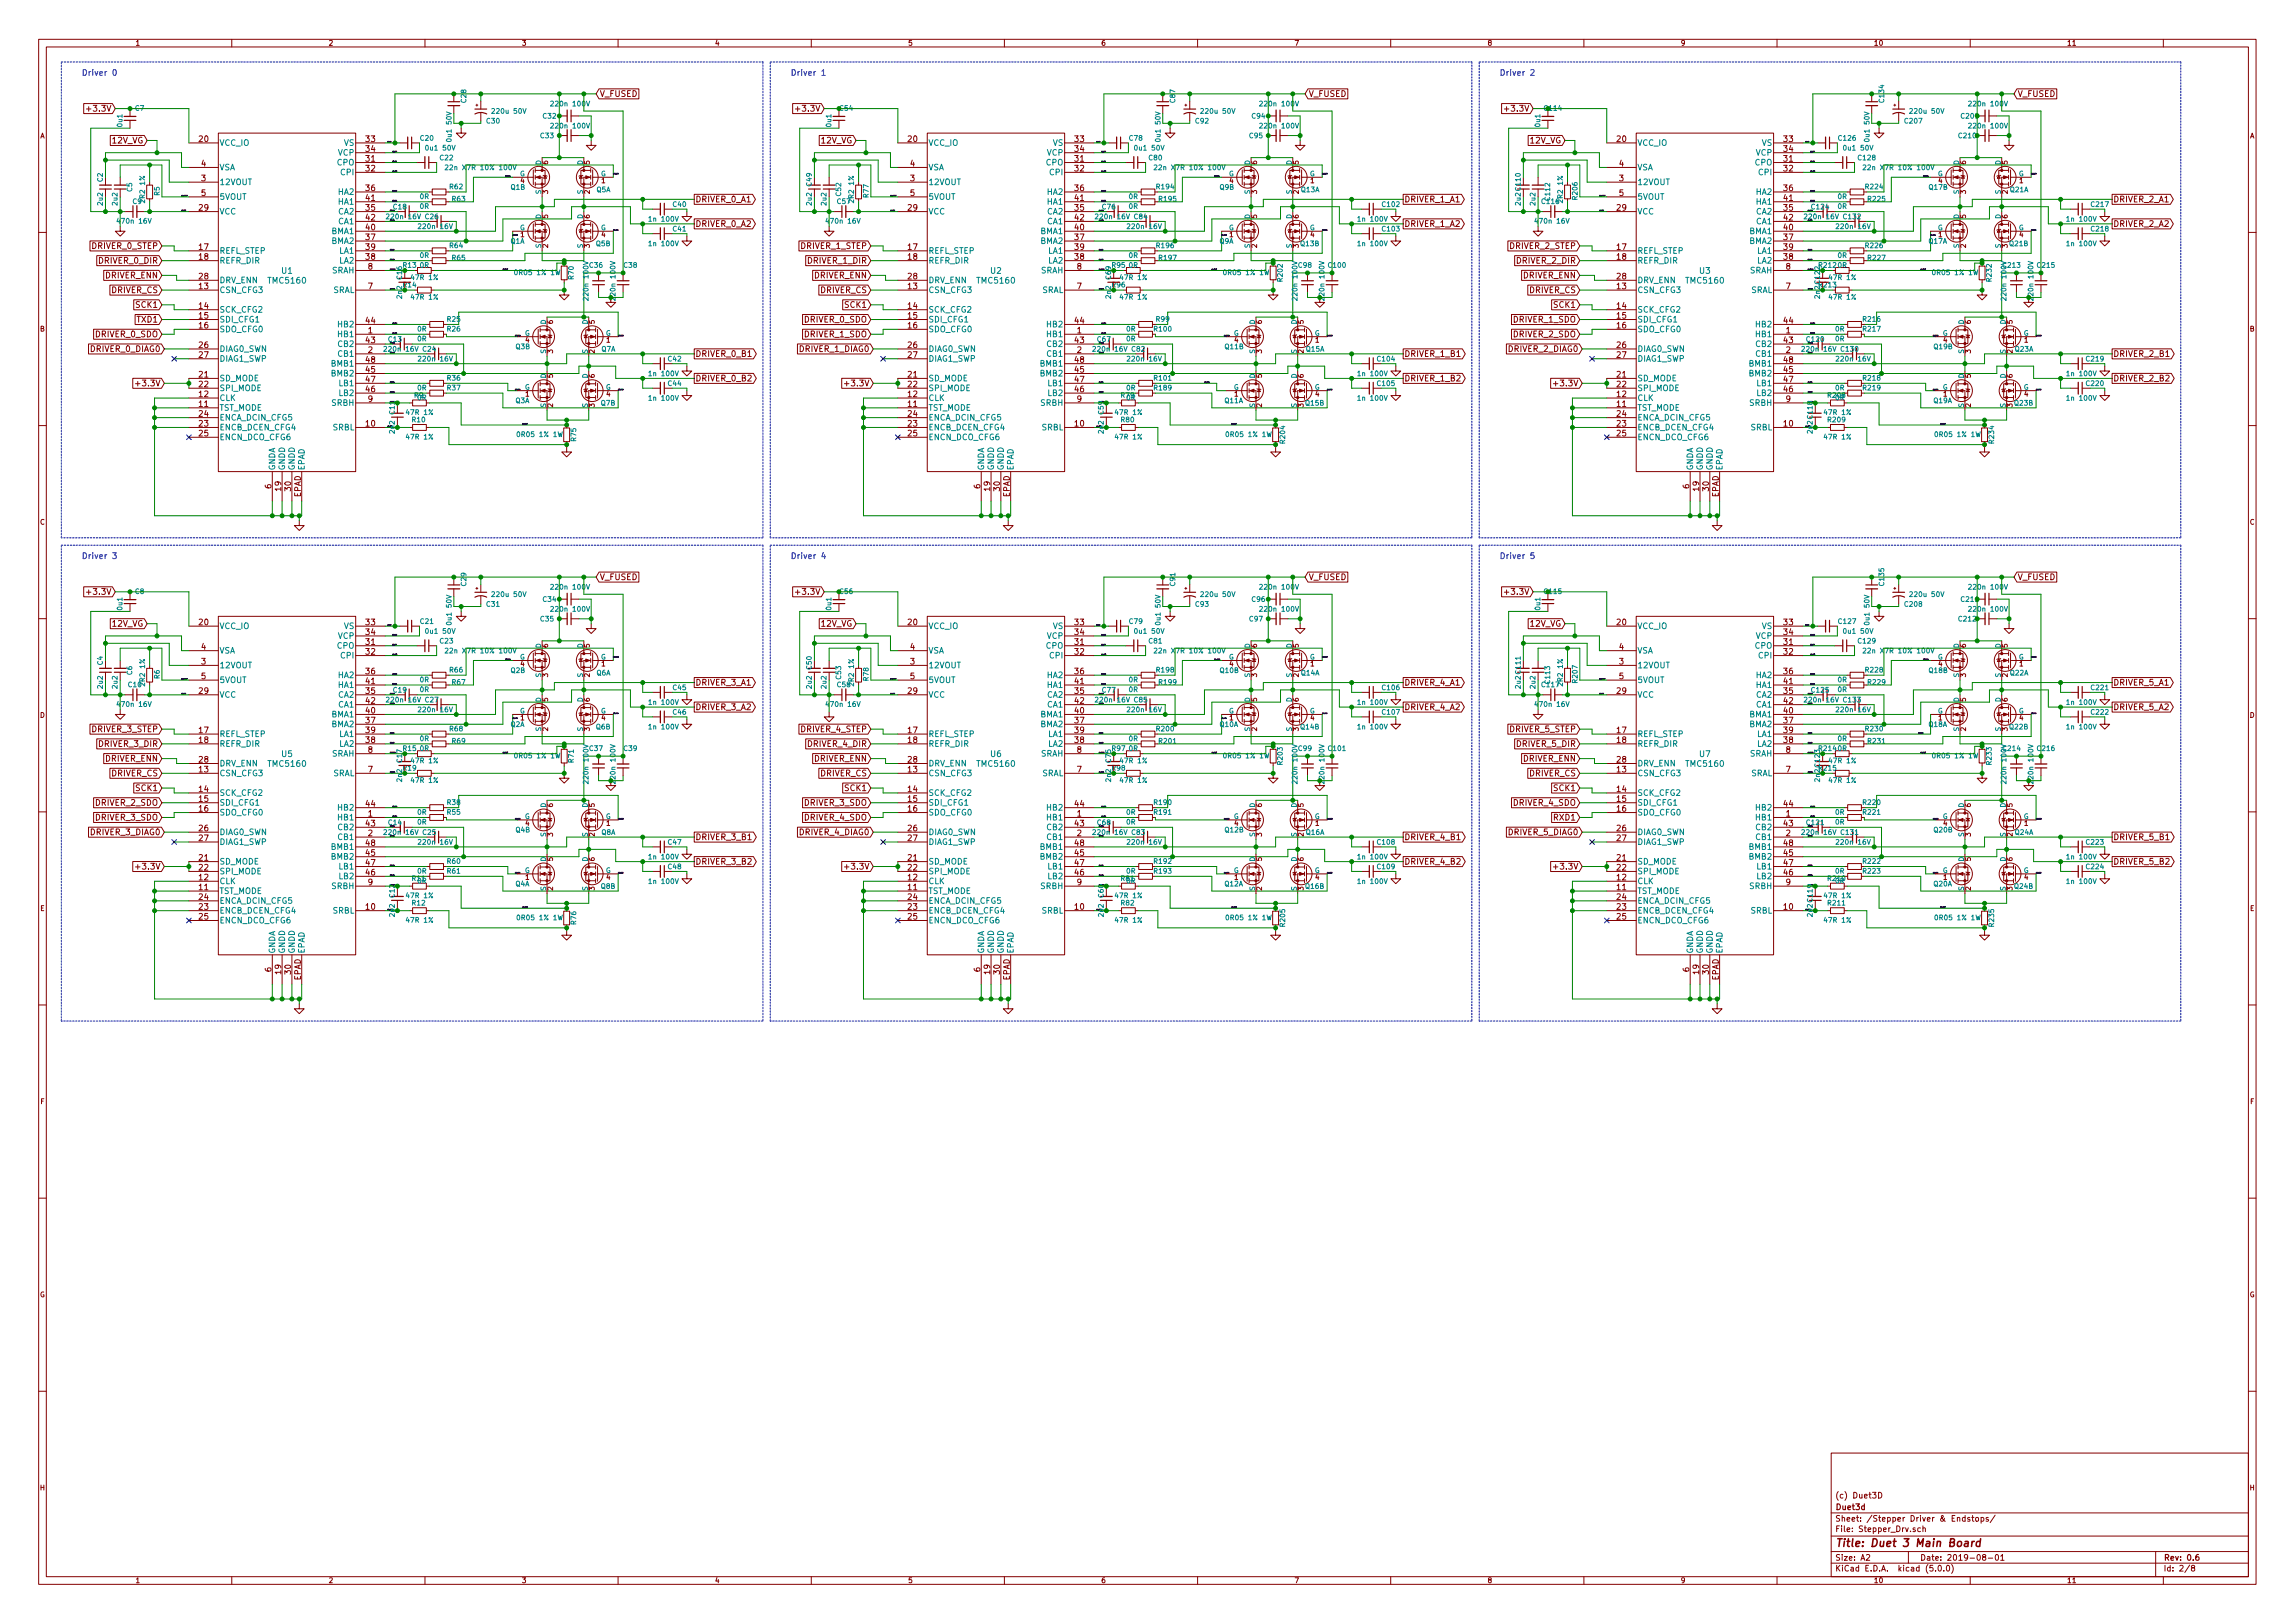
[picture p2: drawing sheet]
<svg xmlns="http://www.w3.org/2000/svg" width="594mm" height="420mm" viewBox="0 0 594 420" stroke-linecap="round" stroke-linejoin="round" font-family="sans-serif">
<defs><g id="words">
<text font-size="2.8" fill="#840000" x="475" y="400.4">Title: Duet 3 Main Board</text>
<g font-size="2.1" fill="#0000c2">
<text x="22.6" y="19.6">Driver 0</text>
<text x="206.1" y="19.6">Driver 1</text>
<text x="389.6" y="19.6">Driver 2</text>
<text x="22.6" y="144.7">Driver 3</text>
<text x="206.1" y="144.7">Driver 4</text>
<text x="389.6" y="144.7">Driver 5</text>
</g>
<g font-size="2.1" fill="#840000">
<text x="23.3" y="28.9">+3.3V</text>
<text x="155.2" y="25.1">V_FUSED</text>
<text x="206.8" y="28.9">+3.3V</text>
<text x="338.7" y="25.1">V_FUSED</text>
<text x="390.3" y="28.9">+3.3V</text>
<text x="522.2" y="25.1">V_FUSED</text>
<text x="29.2" y="37.1">12V_VG</text>
<text x="51.6" y="36.7">20</text>
<text x="94.7" y="41.8">31</text>
<text x="94.7" y="36.7">33</text>
<text x="94.7" y="39.3">34</text>
<text x="212.7" y="37.1">12V_VG</text>
<text x="235.1" y="36.7">20</text>
<text x="278.3" y="41.8">31</text>
<text x="278.3" y="36.7">33</text>
<text x="278.3" y="39.3">34</text>
<text x="396.2" y="37.1">12V_VG</text>
<text x="418.6" y="36.7">20</text>
<text x="461.8" y="41.8">31</text>
<text x="461.8" y="36.7">33</text>
<text x="461.8" y="39.3">34</text>
<text x="52.1" y="46.9">3</text>
<text x="52.1" y="43.1">4</text>
<text x="94.7" y="44.4">32</text>
<text x="235.6" y="46.9">3</text>
<text x="235.6" y="43.1">4</text>
<text x="278.3" y="44.4">32</text>
<text x="419.2" y="46.9">3</text>
<text x="419.2" y="43.1">4</text>
<text x="461.8" y="44.4">32</text>
<text x="52.1" y="50.7">5</text>
<text x="94.7" y="49.4">36</text>
<text x="94.7" y="52">41</text>
<text x="180" y="52.4">DRIVER_0_A1</text>
<text x="235.6" y="50.7">5</text>
<text x="278.3" y="49.4">36</text>
<text x="278.3" y="52">41</text>
<text x="363.5" y="52.4">DRIVER_1_A1</text>
<text x="419.2" y="50.7">5</text>
<text x="461.8" y="49.4">36</text>
<text x="461.8" y="52">41</text>
<text x="547" y="52.4">DRIVER_2_A1</text>
<text x="51.6" y="54.5">29</text>
<text x="94.7" y="54.5">35</text>
<text x="94.7" y="59.6">40</text>
<text x="94.7" y="57.1">42</text>
<text x="180" y="58.7">DRIVER_0_A2</text>
<text x="235.1" y="54.5">29</text>
<text x="278.3" y="54.5">35</text>
<text x="278.3" y="59.6">40</text>
<text x="278.3" y="57.1">42</text>
<text x="363.5" y="58.7">DRIVER_1_A2</text>
<text x="418.6" y="54.5">29</text>
<text x="461.8" y="54.5">35</text>
<text x="461.8" y="59.6">40</text>
<text x="461.8" y="57.1">42</text>
<text x="547" y="58.7">DRIVER_2_A2</text>
<text x="23.9" y="64.4">DRIVER_0_STEP</text>
<text x="51.6" y="64.7">17</text>
<text x="94.7" y="62.1">37</text>
<text x="94.7" y="64.7">39</text>
<text x="207.4" y="64.4">DRIVER_1_STEP</text>
<text x="235.1" y="64.7">17</text>
<text x="278.3" y="62.1">37</text>
<text x="278.3" y="64.7">39</text>
<text x="390.9" y="64.4">DRIVER_2_STEP</text>
<text x="418.6" y="64.7">17</text>
<text x="461.8" y="62.1">37</text>
<text x="461.8" y="64.7">39</text>
<text x="25.8" y="68.2">DRIVER_0_DIR</text>
<text x="51.6" y="67.2">18</text>
<text x="94.7" y="67.2">38</text>
<text x="95.3" y="69.8">8</text>
<text x="209.3" y="68.2">DRIVER_1_DIR</text>
<text x="235.1" y="67.2">18</text>
<text x="278.3" y="67.2">38</text>
<text x="278.8" y="69.8">8</text>
<text x="392.8" y="68.2">DRIVER_2_DIR</text>
<text x="418.6" y="67.2">18</text>
<text x="461.8" y="67.2">38</text>
<text x="462.3" y="69.8">8</text>
<text x="27.3" y="72.1">DRIVER_ENN</text>
<text x="28.9" y="75.9">DRIVER_CS</text>
<text x="51.6" y="74.8">13</text>
<text x="51.6" y="72.3">28</text>
<text x="95.3" y="74.8">7</text>
<text x="210.8" y="72.1">DRIVER_ENN</text>
<text x="212.4" y="75.9">DRIVER_CS</text>
<text x="235.1" y="74.8">13</text>
<text x="235.1" y="72.3">28</text>
<text x="278.8" y="74.8">7</text>
<text x="394.3" y="72.1">DRIVER_ENN</text>
<text x="395.9" y="75.9">DRIVER_CS</text>
<text x="418.6" y="74.8">13</text>
<text x="418.6" y="72.3">28</text>
<text x="462.3" y="74.8">7</text>
<text x="35.3" y="79.7">SCK1</text>
<text x="35.6" y="83.5">TXD1</text>
<text x="51.6" y="79.9">14</text>
<text x="51.6" y="82.5">15</text>
<text x="94.7" y="83.7">44</text>
<text x="208.4" y="83.5">DRIVER_0_SDO</text>
<text x="218.8" y="79.7">SCK1</text>
<text x="235.1" y="79.9">14</text>
<text x="235.1" y="82.5">15</text>
<text x="278.3" y="83.7">44</text>
<text x="391.9" y="83.5">DRIVER_1_SDO</text>
<text x="402.4" y="79.7">SCK1</text>
<text x="418.6" y="79.9">14</text>
<text x="418.6" y="82.5">15</text>
<text x="461.8" y="83.7">44</text>
<text x="24.8" y="87.3">DRIVER_0_SDO</text>
<text x="51.6" y="85">16</text>
<text x="94.7" y="88.8">43</text>
<text x="95.3" y="86.3">1</text>
<text x="208.4" y="87.3">DRIVER_1_SDO</text>
<text x="235.1" y="85">16</text>
<text x="278.3" y="88.8">43</text>
<text x="278.8" y="86.3">1</text>
<text x="391.9" y="87.3">DRIVER_2_SDO</text>
<text x="418.6" y="85">16</text>
<text x="461.8" y="88.8">43</text>
<text x="462.3" y="86.3">1</text>
<text x="23.6" y="91.1">DRIVER_0_DIAG0</text>
<text x="51.6" y="90.1">26</text>
<text x="51.6" y="92.6">27</text>
<text x="94.7" y="93.9">48</text>
<text x="95.3" y="91.4">2</text>
<text x="180" y="92.4">DRIVER_0_B1</text>
<text x="207.1" y="91.1">DRIVER_1_DIAG0</text>
<text x="235.1" y="90.1">26</text>
<text x="235.1" y="92.6">27</text>
<text x="278.3" y="93.9">48</text>
<text x="278.8" y="91.4">2</text>
<text x="363.5" y="92.4">DRIVER_1_B1</text>
<text x="390.6" y="91.1">DRIVER_2_DIAG0</text>
<text x="418.6" y="90.1">26</text>
<text x="418.6" y="92.6">27</text>
<text x="461.8" y="93.9">48</text>
<text x="462.3" y="91.4">2</text>
<text x="547" y="92.4">DRIVER_2_B1</text>
<text x="36" y="100">+3.3V</text>
<text x="51.6" y="97.7">21</text>
<text x="51.6" y="100.2">22</text>
<text x="94.7" y="96.4">45</text>
<text x="94.7" y="101.5">46</text>
<text x="94.7" y="99">47</text>
<text x="180" y="98.7">DRIVER_0_B2</text>
<text x="219.5" y="100">+3.3V</text>
<text x="235.1" y="97.7">21</text>
<text x="235.1" y="100.2">22</text>
<text x="278.3" y="96.4">45</text>
<text x="278.3" y="101.5">46</text>
<text x="278.3" y="99">47</text>
<text x="363.5" y="98.7">DRIVER_1_B2</text>
<text x="403" y="100">+3.3V</text>
<text x="418.6" y="97.7">21</text>
<text x="418.6" y="100.2">22</text>
<text x="461.8" y="96.4">45</text>
<text x="461.8" y="101.5">46</text>
<text x="461.8" y="99">47</text>
<text x="547" y="98.7">DRIVER_2_B2</text>
<text x="51.6" y="105.3">11</text>
<text x="51.6" y="102.8">12</text>
<text x="51.6" y="107.9">24</text>
<text x="95.3" y="104.1">9</text>
<text x="235.1" y="105.3">11</text>
<text x="235.1" y="102.8">12</text>
<text x="235.1" y="107.9">24</text>
<text x="278.8" y="104.1">9</text>
<text x="418.6" y="105.3">11</text>
<text x="418.6" y="102.8">12</text>
<text x="418.6" y="107.9">24</text>
<text x="462.3" y="104.1">9</text>
<text x="51.6" y="110.4">23</text>
<text x="51.6" y="112.9">25</text>
<text x="94.7" y="110.4">10</text>
<text x="235.1" y="110.4">23</text>
<text x="235.1" y="112.9">25</text>
<text x="278.3" y="110.4">10</text>
<text x="418.6" y="110.4">23</text>
<text x="418.6" y="112.9">25</text>
<text x="461.8" y="110.4">10</text>
<text x="70.2" y="126.5" transform="rotate(-90 70.2 126.5)">6</text>
<text x="72.8" y="127" transform="rotate(-90 72.8 127)">19</text>
<text x="75.3" y="127" transform="rotate(-90 75.3 127)">30</text>
<text x="77.9" y="128.8" transform="rotate(-90 77.9 128.8)">EPAD</text>
<text x="253.7" y="126.5" transform="rotate(-90 253.7 126.5)">6</text>
<text x="256.3" y="127" transform="rotate(-90 256.3 127)">19</text>
<text x="258.8" y="127" transform="rotate(-90 258.8 127)">30</text>
<text x="261.4" y="128.8" transform="rotate(-90 261.4 128.8)">EPAD</text>
<text x="437.3" y="126.5" transform="rotate(-90 437.3 126.5)">6</text>
<text x="439.8" y="127" transform="rotate(-90 439.8 127)">19</text>
<text x="442.3" y="127" transform="rotate(-90 442.3 127)">30</text>
<text x="444.9" y="128.8" transform="rotate(-90 444.9 128.8)">EPAD</text>
<text x="23.3" y="154">+3.3V</text>
<text x="155.2" y="150.2">V_FUSED</text>
<text x="206.8" y="154">+3.3V</text>
<text x="338.7" y="150.2">V_FUSED</text>
<text x="390.3" y="154">+3.3V</text>
<text x="522.2" y="150.2">V_FUSED</text>
<text x="51.6" y="161.8">20</text>
<text x="94.7" y="161.8">33</text>
<text x="235.1" y="161.8">20</text>
<text x="278.3" y="161.8">33</text>
<text x="418.6" y="161.8">20</text>
<text x="461.8" y="161.8">33</text>
<text x="29.2" y="162.2">12V_VG</text>
<text x="94.7" y="166.9">31</text>
<text x="94.7" y="164.4">34</text>
<text x="212.7" y="162.2">12V_VG</text>
<text x="278.3" y="166.9">31</text>
<text x="278.3" y="164.4">34</text>
<text x="396.2" y="162.2">12V_VG</text>
<text x="461.8" y="166.9">31</text>
<text x="461.8" y="164.4">34</text>
<text x="52.1" y="172">3</text>
<text x="52.1" y="168.2">4</text>
<text x="94.7" y="169.5">32</text>
<text x="235.6" y="172">3</text>
<text x="235.6" y="168.2">4</text>
<text x="278.3" y="169.5">32</text>
<text x="419.2" y="172">3</text>
<text x="419.2" y="168.2">4</text>
<text x="461.8" y="169.5">32</text>
<text x="51.6" y="179.6">29</text>
<text x="52.1" y="175.8">5</text>
<text x="94.7" y="179.6">35</text>
<text x="94.7" y="174.5">36</text>
<text x="94.7" y="177.1">41</text>
<text x="180" y="177.5">DRIVER_3_A1</text>
<text x="235.1" y="179.6">29</text>
<text x="235.6" y="175.8">5</text>
<text x="278.3" y="179.6">35</text>
<text x="278.3" y="174.5">36</text>
<text x="278.3" y="177.1">41</text>
<text x="363.5" y="177.5">DRIVER_4_A1</text>
<text x="418.6" y="179.6">29</text>
<text x="419.2" y="175.8">5</text>
<text x="461.8" y="179.6">35</text>
<text x="461.8" y="174.5">36</text>
<text x="461.8" y="177.1">41</text>
<text x="547" y="177.5">DRIVER_5_A1</text>
<text x="94.7" y="184.7">40</text>
<text x="94.7" y="182.2">42</text>
<text x="180" y="183.8">DRIVER_3_A2</text>
<text x="278.3" y="184.7">40</text>
<text x="278.3" y="182.2">42</text>
<text x="363.5" y="183.8">DRIVER_4_A2</text>
<text x="461.8" y="184.7">40</text>
<text x="461.8" y="182.2">42</text>
<text x="547" y="183.8">DRIVER_5_A2</text>
<text x="23.9" y="189.5">DRIVER_3_STEP</text>
<text x="51.6" y="189.8">17</text>
<text x="94.7" y="187.2">37</text>
<text x="94.7" y="189.8">39</text>
<text x="207.4" y="189.5">DRIVER_4_STEP</text>
<text x="235.1" y="189.8">17</text>
<text x="278.3" y="187.2">37</text>
<text x="278.3" y="189.8">39</text>
<text x="390.9" y="189.5">DRIVER_5_STEP</text>
<text x="418.6" y="189.8">17</text>
<text x="461.8" y="187.2">37</text>
<text x="461.8" y="189.8">39</text>
<text x="25.8" y="193.3">DRIVER_3_DIR</text>
<text x="27.3" y="197.1">DRIVER_ENN</text>
<text x="51.6" y="192.3">18</text>
<text x="51.6" y="197.4">28</text>
<text x="94.7" y="192.3">38</text>
<text x="95.3" y="194.9">8</text>
<text x="209.3" y="193.3">DRIVER_4_DIR</text>
<text x="210.8" y="197.1">DRIVER_ENN</text>
<text x="235.1" y="192.3">18</text>
<text x="235.1" y="197.4">28</text>
<text x="278.3" y="192.3">38</text>
<text x="278.8" y="194.9">8</text>
<text x="392.8" y="193.3">DRIVER_5_DIR</text>
<text x="394.3" y="197.1">DRIVER_ENN</text>
<text x="418.6" y="192.3">18</text>
<text x="418.6" y="197.4">28</text>
<text x="461.8" y="192.3">38</text>
<text x="462.3" y="194.9">8</text>
<text x="28.9" y="201">DRIVER_CS</text>
<text x="51.6" y="199.9">13</text>
<text x="95.3" y="199.9">7</text>
<text x="212.4" y="201">DRIVER_CS</text>
<text x="235.1" y="199.9">13</text>
<text x="278.8" y="199.9">7</text>
<text x="395.9" y="201">DRIVER_CS</text>
<text x="418.6" y="199.9">13</text>
<text x="462.3" y="199.9">7</text>
<text x="24.8" y="208.6">DRIVER_2_SDO</text>
<text x="35.3" y="204.8">SCK1</text>
<text x="51.6" y="205">14</text>
<text x="51.6" y="207.6">15</text>
<text x="94.7" y="208.8">44</text>
<text x="208.4" y="208.6">DRIVER_3_SDO</text>
<text x="218.8" y="204.8">SCK1</text>
<text x="235.1" y="205">14</text>
<text x="235.1" y="207.6">15</text>
<text x="278.3" y="208.8">44</text>
<text x="391.9" y="208.6">DRIVER_4_SDO</text>
<text x="402.4" y="204.8">SCK1</text>
<text x="418.6" y="205">14</text>
<text x="418.6" y="207.6">15</text>
<text x="461.8" y="208.8">44</text>
<text x="24.8" y="212.4">DRIVER_3_SDO</text>
<text x="51.6" y="210.1">16</text>
<text x="51.6" y="215.2">26</text>
<text x="94.7" y="213.9">43</text>
<text x="95.3" y="211.4">1</text>
<text x="208.4" y="212.4">DRIVER_4_SDO</text>
<text x="235.1" y="210.1">16</text>
<text x="235.1" y="215.2">26</text>
<text x="278.3" y="213.9">43</text>
<text x="278.8" y="211.4">1</text>
<text x="402.4" y="212.4">RXD1</text>
<text x="418.6" y="210.1">16</text>
<text x="418.6" y="215.2">26</text>
<text x="461.8" y="213.9">43</text>
<text x="462.3" y="211.4">1</text>
<text x="23.6" y="216.2">DRIVER_3_DIAG0</text>
<text x="51.6" y="217.7">27</text>
<text x="94.7" y="221.5">45</text>
<text x="94.7" y="219">48</text>
<text x="95.3" y="216.5">2</text>
<text x="180" y="217.5">DRIVER_3_B1</text>
<text x="207.1" y="216.2">DRIVER_4_DIAG0</text>
<text x="235.1" y="217.7">27</text>
<text x="278.3" y="221.5">45</text>
<text x="278.3" y="219">48</text>
<text x="278.8" y="216.5">2</text>
<text x="363.5" y="217.5">DRIVER_4_B1</text>
<text x="390.6" y="216.2">DRIVER_5_DIAG0</text>
<text x="418.6" y="217.7">27</text>
<text x="461.8" y="221.5">45</text>
<text x="461.8" y="219">48</text>
<text x="462.3" y="216.5">2</text>
<text x="547" y="217.5">DRIVER_5_B1</text>
<text x="36" y="225.1">+3.3V</text>
<text x="51.6" y="227.9">12</text>
<text x="51.6" y="222.8">21</text>
<text x="51.6" y="225.3">22</text>
<text x="94.7" y="226.6">46</text>
<text x="94.7" y="224.1">47</text>
<text x="180" y="223.8">DRIVER_3_B2</text>
<text x="219.5" y="225.1">+3.3V</text>
<text x="235.1" y="227.9">12</text>
<text x="235.1" y="222.8">21</text>
<text x="235.1" y="225.3">22</text>
<text x="278.3" y="226.6">46</text>
<text x="278.3" y="224.1">47</text>
<text x="363.5" y="223.8">DRIVER_4_B2</text>
<text x="403" y="225.1">+3.3V</text>
<text x="418.6" y="227.9">12</text>
<text x="418.6" y="222.8">21</text>
<text x="418.6" y="225.3">22</text>
<text x="461.8" y="226.6">46</text>
<text x="461.8" y="224.1">47</text>
<text x="547" y="223.8">DRIVER_5_B2</text>
<text x="51.6" y="230.4">11</text>
<text x="51.6" y="233">24</text>
<text x="95.3" y="229.2">9</text>
<text x="235.1" y="230.4">11</text>
<text x="235.1" y="233">24</text>
<text x="278.8" y="229.2">9</text>
<text x="418.6" y="230.4">11</text>
<text x="418.6" y="233">24</text>
<text x="462.3" y="229.2">9</text>
<text x="51.6" y="235.5">23</text>
<text x="51.6" y="238">25</text>
<text x="94.7" y="235.5">10</text>
<text x="235.1" y="235.5">23</text>
<text x="235.1" y="238">25</text>
<text x="278.3" y="235.5">10</text>
<text x="418.6" y="235.5">23</text>
<text x="418.6" y="238">25</text>
<text x="461.8" y="235.5">10</text>
<text x="70.2" y="251.6" transform="rotate(-90 70.2 251.6)">6</text>
<text x="253.7" y="251.6" transform="rotate(-90 253.7 251.6)">6</text>
<text x="437.3" y="251.6" transform="rotate(-90 437.3 251.6)">6</text>
<text x="72.8" y="252.1" transform="rotate(-90 72.8 252.1)">19</text>
<text x="75.3" y="252.1" transform="rotate(-90 75.3 252.1)">30</text>
<text x="77.9" y="253.9" transform="rotate(-90 77.9 253.9)">EPAD</text>
<text x="256.3" y="252.1" transform="rotate(-90 256.3 252.1)">19</text>
<text x="258.8" y="252.1" transform="rotate(-90 258.8 252.1)">30</text>
<text x="261.4" y="253.9" transform="rotate(-90 261.4 253.9)">EPAD</text>
<text x="439.8" y="252.1" transform="rotate(-90 439.8 252.1)">19</text>
<text x="442.3" y="252.1" transform="rotate(-90 442.3 252.1)">30</text>
<text x="444.9" y="253.9" transform="rotate(-90 444.9 253.9)">EPAD</text>
<text x="475" y="387.9">(c) Duet3D</text>
<text x="475" y="393.9">Sheet: /Stepper Driver &amp; Endstops/</text>
<text x="475" y="390.9">Duet3d</text>
<text x="475" y="396.6">File: Stepper_Drv.sch</text>
<text x="475" y="406.8">KiCad E.D.A. kicad (5.0.0)</text>
<text x="475" y="404">Size: A2</text>
<text x="497" y="404">Date: 2019-08-01</text>
<text x="560" y="404">Rev: 0.6</text>
<text x="560" y="406.8">Id: 2/8</text>
</g>
<g font-size="2.1" fill="#008484">
<text x="56.8" y="37.7">VCC_IO</text>
<text x="87.5" y="40.3">VCP</text>
<text x="89" y="37.7">VS</text>
<text x="240.3" y="37.7">VCC_IO</text>
<text x="271" y="40.3">VCP</text>
<text x="272.5" y="37.7">VS</text>
<text x="423.8" y="37.7">VCC_IO</text>
<text x="454.6" y="40.3">VCP</text>
<text x="456.1" y="37.7">VS</text>
<text x="56.8" y="47.9">12VOUT</text>
<text x="56.8" y="44.1">VSA</text>
<text x="87.3" y="42.8">CPO</text>
<text x="88.3" y="45.4">CPI</text>
<text x="240.3" y="47.9">12VOUT</text>
<text x="240.3" y="44.1">VSA</text>
<text x="270.8" y="42.8">CPO</text>
<text x="271.9" y="45.4">CPI</text>
<text x="423.8" y="47.9">12VOUT</text>
<text x="423.8" y="44.1">VSA</text>
<text x="454.3" y="42.8">CPO</text>
<text x="455.4" y="45.4">CPI</text>
<text x="56.8" y="51.7">5VOUT</text>
<text x="87.7" y="50.4">HA2</text>
<text x="87.7" y="53">HA1</text>
<text x="240.3" y="51.7">5VOUT</text>
<text x="271.2" y="50.4">HA2</text>
<text x="271.2" y="53">HA1</text>
<text x="423.8" y="51.7">5VOUT</text>
<text x="454.7" y="50.4">HA2</text>
<text x="454.7" y="53">HA1</text>
<text x="56.8" y="55.5">VCC</text>
<text x="87.7" y="55.5">CA2</text>
<text x="87.7" y="58.1">CA1</text>
<text x="240.3" y="55.5">VCC</text>
<text x="271.2" y="55.5">CA2</text>
<text x="271.2" y="58.1">CA1</text>
<text x="423.8" y="55.5">VCC</text>
<text x="454.7" y="55.5">CA2</text>
<text x="454.7" y="58.1">CA1</text>
<text x="56.8" y="65.7">REFL_STEP</text>
<text x="85.9" y="63.1">BMA2</text>
<text x="85.9" y="60.6">BMA1</text>
<text x="87.9" y="65.7">LA1</text>
<text x="240.3" y="65.7">REFL_STEP</text>
<text x="269.4" y="63.1">BMA2</text>
<text x="269.4" y="60.6">BMA1</text>
<text x="271.4" y="65.7">LA1</text>
<text x="423.8" y="65.7">REFL_STEP</text>
<text x="452.9" y="63.1">BMA2</text>
<text x="452.9" y="60.6">BMA1</text>
<text x="454.9" y="65.7">LA1</text>
<text x="56.8" y="68.2">REFR_DIR</text>
<text x="72.9" y="70.9">U1</text>
<text x="85.9" y="70.8">SRAH</text>
<text x="87.9" y="68.2">LA2</text>
<text x="240.3" y="68.2">REFR_DIR</text>
<text x="256.5" y="70.9">U2</text>
<text x="269.4" y="70.8">SRAH</text>
<text x="271.4" y="68.2">LA2</text>
<text x="423.8" y="68.2">REFR_DIR</text>
<text x="440" y="70.9">U3</text>
<text x="452.9" y="70.8">SRAH</text>
<text x="454.9" y="68.2">LA2</text>
<text x="56.8" y="75.8">CSN_CFG3</text>
<text x="56.8" y="73.3">DRV_ENN</text>
<text x="69.6" y="73.4">TMC5160</text>
<text x="86.1" y="75.8">SRAL</text>
<text x="240.3" y="75.8">CSN_CFG3</text>
<text x="240.3" y="73.3">DRV_ENN</text>
<text x="253.2" y="73.4">TMC5160</text>
<text x="269.6" y="75.8">SRAL</text>
<text x="423.8" y="75.8">CSN_CFG3</text>
<text x="423.8" y="73.3">DRV_ENN</text>
<text x="436.7" y="73.4">TMC5160</text>
<text x="453.2" y="75.8">SRAL</text>
<text x="56.8" y="80.9">SCK_CFG2</text>
<text x="56.8" y="83.5">SDI_CFG1</text>
<text x="240.3" y="80.9">SCK_CFG2</text>
<text x="240.3" y="83.5">SDI_CFG1</text>
<text x="423.8" y="80.9">SCK_CFG2</text>
<text x="423.8" y="83.5">SDI_CFG1</text>
<text x="56.8" y="86">SDO_CFG0</text>
<text x="87.7" y="87.3">HB1</text>
<text x="87.7" y="89.8">CB2</text>
<text x="87.7" y="84.7">HB2</text>
<text x="240.3" y="86">SDO_CFG0</text>
<text x="271.2" y="87.3">HB1</text>
<text x="271.2" y="89.8">CB2</text>
<text x="271.2" y="84.7">HB2</text>
<text x="423.8" y="86">SDO_CFG0</text>
<text x="454.7" y="87.3">HB1</text>
<text x="454.7" y="89.8">CB2</text>
<text x="454.7" y="84.7">HB2</text>
<text x="56.8" y="91.1">DIAG0_SWN</text>
<text x="56.8" y="93.6">DIAG1_SWP</text>
<text x="85.9" y="94.9">BMB1</text>
<text x="87.7" y="92.3">CB1</text>
<text x="240.3" y="91.1">DIAG0_SWN</text>
<text x="240.3" y="93.6">DIAG1_SWP</text>
<text x="269.4" y="94.9">BMB1</text>
<text x="271.2" y="92.3">CB1</text>
<text x="423.8" y="91.1">DIAG0_SWN</text>
<text x="423.8" y="93.6">DIAG1_SWP</text>
<text x="452.9" y="94.9">BMB1</text>
<text x="454.7" y="92.3">CB1</text>
<text x="56.8" y="98.7">SD_MODE</text>
<text x="56.8" y="101.2">SPI_MODE</text>
<text x="85.9" y="97.4">BMB2</text>
<text x="87.9" y="100">LB1</text>
<text x="240.3" y="98.7">SD_MODE</text>
<text x="240.3" y="101.2">SPI_MODE</text>
<text x="269.4" y="97.4">BMB2</text>
<text x="271.4" y="100">LB1</text>
<text x="423.8" y="98.7">SD_MODE</text>
<text x="423.8" y="101.2">SPI_MODE</text>
<text x="452.9" y="97.4">BMB2</text>
<text x="454.9" y="100">LB1</text>
<text x="56.8" y="106.3">TST_MODE</text>
<text x="56.8" y="103.8">CLK</text>
<text x="85.9" y="105">SRBH</text>
<text x="87.9" y="102.5">LB2</text>
<text x="240.3" y="106.3">TST_MODE</text>
<text x="240.3" y="103.8">CLK</text>
<text x="269.4" y="105">SRBH</text>
<text x="271.4" y="102.5">LB2</text>
<text x="423.8" y="106.3">TST_MODE</text>
<text x="423.8" y="103.8">CLK</text>
<text x="452.9" y="105">SRBH</text>
<text x="454.9" y="102.5">LB2</text>
<text x="56.8" y="111.4">ENCB_DCEN_CFG4</text>
<text x="56.8" y="108.9">ENCA_DCIN_CFG5</text>
<text x="56.8" y="113.9">ENCN_DCO_CFG6</text>
<text x="86.1" y="111.4">SRBL</text>
<text x="240.3" y="111.4">ENCB_DCEN_CFG4</text>
<text x="240.3" y="108.9">ENCA_DCIN_CFG5</text>
<text x="240.3" y="113.9">ENCN_DCO_CFG6</text>
<text x="269.6" y="111.4">SRBL</text>
<text x="423.8" y="111.4">ENCB_DCEN_CFG4</text>
<text x="423.8" y="108.9">ENCA_DCIN_CFG5</text>
<text x="423.8" y="113.9">ENCN_DCO_CFG6</text>
<text x="453.2" y="111.4">SRBL</text>
<text x="71.2" y="121.8" transform="rotate(-90 71.2 121.8)">GNDA</text>
<text x="73.8" y="121.8" transform="rotate(-90 73.8 121.8)">GNDD</text>
<text x="76.3" y="121.8" transform="rotate(-90 76.3 121.8)">GNDD</text>
<text x="78.8" y="121.8" transform="rotate(-90 78.8 121.8)">EPAD</text>
<text x="254.7" y="121.8" transform="rotate(-90 254.7 121.8)">GNDA</text>
<text x="257.3" y="121.8" transform="rotate(-90 257.3 121.8)">GNDD</text>
<text x="259.8" y="121.8" transform="rotate(-90 259.8 121.8)">GNDD</text>
<text x="262.4" y="121.8" transform="rotate(-90 262.4 121.8)">EPAD</text>
<text x="438.3" y="121.8" transform="rotate(-90 438.3 121.8)">GNDA</text>
<text x="440.8" y="121.8" transform="rotate(-90 440.8 121.8)">GNDD</text>
<text x="443.3" y="121.8" transform="rotate(-90 443.3 121.8)">GNDD</text>
<text x="445.9" y="121.8" transform="rotate(-90 445.9 121.8)">EPAD</text>
<text x="56.8" y="162.8">VCC_IO</text>
<text x="87.3" y="167.9">CPO</text>
<text x="87.5" y="165.4">VCP</text>
<text x="89" y="162.8">VS</text>
<text x="240.3" y="162.8">VCC_IO</text>
<text x="270.8" y="167.9">CPO</text>
<text x="271" y="165.4">VCP</text>
<text x="272.5" y="162.8">VS</text>
<text x="423.8" y="162.8">VCC_IO</text>
<text x="454.3" y="167.9">CPO</text>
<text x="454.6" y="165.4">VCP</text>
<text x="456.1" y="162.8">VS</text>
<text x="56.8" y="173">12VOUT</text>
<text x="56.8" y="169.2">VSA</text>
<text x="88.3" y="170.5">CPI</text>
<text x="240.3" y="173">12VOUT</text>
<text x="240.3" y="169.2">VSA</text>
<text x="271.9" y="170.5">CPI</text>
<text x="423.8" y="173">12VOUT</text>
<text x="423.8" y="169.2">VSA</text>
<text x="455.4" y="170.5">CPI</text>
<text x="56.8" y="176.8">5VOUT</text>
<text x="87.7" y="175.5">HA2</text>
<text x="87.7" y="178.1">HA1</text>
<text x="240.3" y="176.8">5VOUT</text>
<text x="271.2" y="175.5">HA2</text>
<text x="271.2" y="178.1">HA1</text>
<text x="423.8" y="176.8">5VOUT</text>
<text x="454.7" y="175.5">HA2</text>
<text x="454.7" y="178.1">HA1</text>
<text x="56.8" y="180.6">VCC</text>
<text x="85.9" y="185.7">BMA1</text>
<text x="87.7" y="180.6">CA2</text>
<text x="87.7" y="183.2">CA1</text>
<text x="240.3" y="180.6">VCC</text>
<text x="269.4" y="185.7">BMA1</text>
<text x="271.2" y="180.6">CA2</text>
<text x="271.2" y="183.2">CA1</text>
<text x="423.8" y="180.6">VCC</text>
<text x="452.9" y="185.7">BMA1</text>
<text x="454.7" y="180.6">CA2</text>
<text x="454.7" y="183.2">CA1</text>
<text x="56.8" y="190.8">REFL_STEP</text>
<text x="85.9" y="188.2">BMA2</text>
<text x="87.9" y="190.8">LA1</text>
<text x="240.3" y="190.8">REFL_STEP</text>
<text x="269.4" y="188.2">BMA2</text>
<text x="271.4" y="190.8">LA1</text>
<text x="423.8" y="190.8">REFL_STEP</text>
<text x="452.9" y="188.2">BMA2</text>
<text x="454.9" y="190.8">LA1</text>
<text x="56.8" y="193.3">REFR_DIR</text>
<text x="72.9" y="196">U5</text>
<text x="85.9" y="195.9">SRAH</text>
<text x="87.9" y="193.3">LA2</text>
<text x="240.3" y="193.3">REFR_DIR</text>
<text x="256.5" y="196">U6</text>
<text x="269.4" y="195.9">SRAH</text>
<text x="271.4" y="193.3">LA2</text>
<text x="423.8" y="193.3">REFR_DIR</text>
<text x="440" y="196">U7</text>
<text x="452.9" y="195.9">SRAH</text>
<text x="454.9" y="193.3">LA2</text>
<text x="56.8" y="200.9">CSN_CFG3</text>
<text x="56.8" y="198.4">DRV_ENN</text>
<text x="69.6" y="198.5">TMC5160</text>
<text x="86.1" y="200.9">SRAL</text>
<text x="240.3" y="200.9">CSN_CFG3</text>
<text x="240.3" y="198.4">DRV_ENN</text>
<text x="253.2" y="198.5">TMC5160</text>
<text x="269.6" y="200.9">SRAL</text>
<text x="423.8" y="200.9">CSN_CFG3</text>
<text x="423.8" y="198.4">DRV_ENN</text>
<text x="436.7" y="198.5">TMC5160</text>
<text x="453.2" y="200.9">SRAL</text>
<text x="56.8" y="206">SCK_CFG2</text>
<text x="56.8" y="208.6">SDI_CFG1</text>
<text x="87.7" y="209.8">HB2</text>
<text x="240.3" y="206">SCK_CFG2</text>
<text x="240.3" y="208.6">SDI_CFG1</text>
<text x="271.2" y="209.8">HB2</text>
<text x="423.8" y="206">SCK_CFG2</text>
<text x="423.8" y="208.6">SDI_CFG1</text>
<text x="454.7" y="209.8">HB2</text>
<text x="56.8" y="211.1">SDO_CFG0</text>
<text x="87.7" y="212.4">HB1</text>
<text x="87.7" y="214.9">CB2</text>
<text x="240.3" y="211.1">SDO_CFG0</text>
<text x="271.2" y="212.4">HB1</text>
<text x="271.2" y="214.9">CB2</text>
<text x="423.8" y="211.1">SDO_CFG0</text>
<text x="454.7" y="212.4">HB1</text>
<text x="454.7" y="214.9">CB2</text>
<text x="56.8" y="216.2">DIAG0_SWN</text>
<text x="56.8" y="218.7">DIAG1_SWP</text>
<text x="85.9" y="220">BMB1</text>
<text x="87.7" y="217.4">CB1</text>
<text x="240.3" y="216.2">DIAG0_SWN</text>
<text x="240.3" y="218.7">DIAG1_SWP</text>
<text x="269.4" y="220">BMB1</text>
<text x="271.2" y="217.4">CB1</text>
<text x="423.8" y="216.2">DIAG0_SWN</text>
<text x="423.8" y="218.7">DIAG1_SWP</text>
<text x="452.9" y="220">BMB1</text>
<text x="454.7" y="217.4">CB1</text>
<text x="56.8" y="223.8">SD_MODE</text>
<text x="56.8" y="226.3">SPI_MODE</text>
<text x="85.9" y="222.5">BMB2</text>
<text x="87.9" y="227.6">LB2</text>
<text x="87.9" y="225.1">LB1</text>
<text x="240.3" y="223.8">SD_MODE</text>
<text x="240.3" y="226.3">SPI_MODE</text>
<text x="269.4" y="222.5">BMB2</text>
<text x="271.4" y="227.6">LB2</text>
<text x="271.4" y="225.1">LB1</text>
<text x="423.8" y="223.8">SD_MODE</text>
<text x="423.8" y="226.3">SPI_MODE</text>
<text x="452.9" y="222.5">BMB2</text>
<text x="454.9" y="227.6">LB2</text>
<text x="454.9" y="225.1">LB1</text>
<text x="56.8" y="231.4">TST_MODE</text>
<text x="56.8" y="228.9">CLK</text>
<text x="56.8" y="234">ENCA_DCIN_CFG5</text>
<text x="85.9" y="230.1">SRBH</text>
<text x="240.3" y="231.4">TST_MODE</text>
<text x="240.3" y="228.9">CLK</text>
<text x="240.3" y="234">ENCA_DCIN_CFG5</text>
<text x="269.4" y="230.1">SRBH</text>
<text x="423.8" y="231.4">TST_MODE</text>
<text x="423.8" y="228.9">CLK</text>
<text x="423.8" y="234">ENCA_DCIN_CFG5</text>
<text x="452.9" y="230.1">SRBH</text>
<text x="56.8" y="236.5">ENCB_DCEN_CFG4</text>
<text x="56.8" y="239">ENCN_DCO_CFG6</text>
<text x="86.1" y="236.5">SRBL</text>
<text x="240.3" y="236.5">ENCB_DCEN_CFG4</text>
<text x="240.3" y="239">ENCN_DCO_CFG6</text>
<text x="269.6" y="236.5">SRBL</text>
<text x="423.8" y="236.5">ENCB_DCEN_CFG4</text>
<text x="423.8" y="239">ENCN_DCO_CFG6</text>
<text x="453.2" y="236.5">SRBL</text>
<text x="71.2" y="246.9" transform="rotate(-90 71.2 246.9)">GNDA</text>
<text x="73.8" y="246.9" transform="rotate(-90 73.8 246.9)">GNDD</text>
<text x="76.3" y="246.9" transform="rotate(-90 76.3 246.9)">GNDD</text>
<text x="78.8" y="246.9" transform="rotate(-90 78.8 246.9)">EPAD</text>
<text x="254.7" y="246.9" transform="rotate(-90 254.7 246.9)">GNDA</text>
<text x="257.3" y="246.9" transform="rotate(-90 257.3 246.9)">GNDD</text>
<text x="259.8" y="246.9" transform="rotate(-90 259.8 246.9)">GNDD</text>
<text x="262.4" y="246.9" transform="rotate(-90 262.4 246.9)">EPAD</text>
<text x="438.3" y="246.9" transform="rotate(-90 438.3 246.9)">GNDA</text>
<text x="440.8" y="246.9" transform="rotate(-90 440.8 246.9)">GNDD</text>
<text x="443.3" y="246.9" transform="rotate(-90 443.3 246.9)">GNDD</text>
<text x="445.9" y="246.9" transform="rotate(-90 445.9 246.9)">EPAD</text>
</g>
<g font-size="1.8" fill="#840000">
<text x="35" y="11.8">1</text>
<text x="85" y="11.8">2</text>
<text x="135" y="11.8">3</text>
<text x="185" y="11.8">4</text>
<text x="235" y="11.8">5</text>
<text x="285" y="11.8">6</text>
<text x="335" y="11.8">7</text>
<text x="385" y="11.8">8</text>
<text x="435" y="11.8">9</text>
<text x="485" y="11.8">10</text>
<text x="535" y="11.8">11</text>
<text x="10.4" y="35.8">A</text>
<text x="582.4" y="35.8">A</text>
<text x="134.8" y="47.4">4</text>
<text x="141.9" y="42.6" transform="rotate(-90 141.9 42.6)">6</text>
<text x="152.7" y="42.6" transform="rotate(-90 152.7 42.6)">5</text>
<text x="155.7" y="47.4">1</text>
<text x="318.3" y="47.4">4</text>
<text x="325.4" y="42.6" transform="rotate(-90 325.4 42.6)">6</text>
<text x="336.2" y="42.6" transform="rotate(-90 336.2 42.6)">5</text>
<text x="339.2" y="47.4">1</text>
<text x="501.8" y="47.4">4</text>
<text x="508.9" y="42.6" transform="rotate(-90 508.9 42.6)">6</text>
<text x="519.7" y="42.6" transform="rotate(-90 519.7 42.6)">5</text>
<text x="522.8" y="47.4">1</text>
<text x="141.9" y="50.2" transform="rotate(-90 141.9 50.2)">3</text>
<text x="152.7" y="50.2" transform="rotate(-90 152.7 50.2)">2</text>
<text x="325.4" y="50.2" transform="rotate(-90 325.4 50.2)">3</text>
<text x="336.2" y="50.2" transform="rotate(-90 336.2 50.2)">2</text>
<text x="508.9" y="50.2" transform="rotate(-90 508.9 50.2)">3</text>
<text x="519.7" y="50.2" transform="rotate(-90 519.7 50.2)">2</text>
<text x="141.9" y="56.5" transform="rotate(-90 141.9 56.5)">5</text>
<text x="152.7" y="56.5" transform="rotate(-90 152.7 56.5)">6</text>
<text x="325.4" y="56.5" transform="rotate(-90 325.4 56.5)">5</text>
<text x="336.2" y="56.5" transform="rotate(-90 336.2 56.5)">6</text>
<text x="508.9" y="56.5" transform="rotate(-90 508.9 56.5)">5</text>
<text x="519.7" y="56.5" transform="rotate(-90 519.7 56.5)">6</text>
<text x="134.8" y="61.4">1</text>
<text x="141.9" y="64.2" transform="rotate(-90 141.9 64.2)">2</text>
<text x="152.7" y="64.2" transform="rotate(-90 152.7 64.2)">3</text>
<text x="155.7" y="61.4">4</text>
<text x="318.3" y="61.4">1</text>
<text x="325.4" y="64.2" transform="rotate(-90 325.4 64.2)">2</text>
<text x="336.2" y="64.2" transform="rotate(-90 336.2 64.2)">3</text>
<text x="339.2" y="61.4">4</text>
<text x="501.8" y="61.4">1</text>
<text x="508.9" y="64.2" transform="rotate(-90 508.9 64.2)">2</text>
<text x="519.7" y="64.2" transform="rotate(-90 519.7 64.2)">3</text>
<text x="522.8" y="61.4">4</text>
<text x="143.1" y="83.8" transform="rotate(-90 143.1 83.8)">6</text>
<text x="153.9" y="83.8" transform="rotate(-90 153.9 83.8)">5</text>
<text x="326.6" y="83.8" transform="rotate(-90 326.6 83.8)">6</text>
<text x="337.4" y="83.8" transform="rotate(-90 337.4 83.8)">5</text>
<text x="510.2" y="83.8" transform="rotate(-90 510.2 83.8)">6</text>
<text x="521" y="83.8" transform="rotate(-90 521 83.8)">5</text>
<text x="10.4" y="85.8">B</text>
<text x="136" y="88.7">4</text>
<text x="157" y="88.7">1</text>
<text x="319.6" y="88.7">4</text>
<text x="340.5" y="88.7">1</text>
<text x="503.1" y="88.7">4</text>
<text x="524" y="88.7">1</text>
<text x="582.4" y="85.8">B</text>
<text x="143.1" y="91.5" transform="rotate(-90 143.1 91.5)">3</text>
<text x="153.9" y="91.5" transform="rotate(-90 153.9 91.5)">2</text>
<text x="326.6" y="91.5" transform="rotate(-90 326.6 91.5)">3</text>
<text x="337.4" y="91.5" transform="rotate(-90 337.4 91.5)">2</text>
<text x="510.2" y="91.5" transform="rotate(-90 510.2 91.5)">3</text>
<text x="521" y="91.5" transform="rotate(-90 521 91.5)">2</text>
<text x="143.1" y="97.8" transform="rotate(-90 143.1 97.8)">5</text>
<text x="153.9" y="97.8" transform="rotate(-90 153.9 97.8)">6</text>
<text x="326.6" y="97.8" transform="rotate(-90 326.6 97.8)">5</text>
<text x="337.4" y="97.8" transform="rotate(-90 337.4 97.8)">6</text>
<text x="510.2" y="97.8" transform="rotate(-90 510.2 97.8)">5</text>
<text x="521" y="97.8" transform="rotate(-90 521 97.8)">6</text>
<text x="136" y="102.7">1</text>
<text x="143.1" y="105.4" transform="rotate(-90 143.1 105.4)">2</text>
<text x="153.9" y="105.4" transform="rotate(-90 153.9 105.4)">3</text>
<text x="157" y="102.7">4</text>
<text x="319.6" y="102.7">1</text>
<text x="326.6" y="105.4" transform="rotate(-90 326.6 105.4)">2</text>
<text x="337.4" y="105.4" transform="rotate(-90 337.4 105.4)">3</text>
<text x="340.5" y="102.7">4</text>
<text x="503.1" y="102.7">1</text>
<text x="510.2" y="105.4" transform="rotate(-90 510.2 105.4)">2</text>
<text x="521" y="105.4" transform="rotate(-90 521 105.4)">3</text>
<text x="524" y="102.7">4</text>
<text x="10.4" y="135.8">C</text>
<text x="582.4" y="135.8">C</text>
<text x="141.9" y="167.7" transform="rotate(-90 141.9 167.7)">6</text>
<text x="152.7" y="167.7" transform="rotate(-90 152.7 167.7)">5</text>
<text x="325.4" y="167.7" transform="rotate(-90 325.4 167.7)">6</text>
<text x="336.2" y="167.7" transform="rotate(-90 336.2 167.7)">5</text>
<text x="508.9" y="167.7" transform="rotate(-90 508.9 167.7)">6</text>
<text x="519.7" y="167.7" transform="rotate(-90 519.7 167.7)">5</text>
<text x="134.8" y="172.5">4</text>
<text x="155.7" y="172.5">1</text>
<text x="318.3" y="172.5">4</text>
<text x="339.2" y="172.5">1</text>
<text x="501.8" y="172.5">4</text>
<text x="522.8" y="172.5">1</text>
<text x="141.9" y="175.3" transform="rotate(-90 141.9 175.3)">3</text>
<text x="152.7" y="175.3" transform="rotate(-90 152.7 175.3)">2</text>
<text x="325.4" y="175.3" transform="rotate(-90 325.4 175.3)">3</text>
<text x="336.2" y="175.3" transform="rotate(-90 336.2 175.3)">2</text>
<text x="508.9" y="175.3" transform="rotate(-90 508.9 175.3)">3</text>
<text x="519.7" y="175.3" transform="rotate(-90 519.7 175.3)">2</text>
<text x="10.4" y="185.8">D</text>
<text x="141.9" y="181.6" transform="rotate(-90 141.9 181.6)">5</text>
<text x="152.7" y="181.6" transform="rotate(-90 152.7 181.6)">6</text>
<text x="325.4" y="181.6" transform="rotate(-90 325.4 181.6)">5</text>
<text x="336.2" y="181.6" transform="rotate(-90 336.2 181.6)">6</text>
<text x="508.9" y="181.6" transform="rotate(-90 508.9 181.6)">5</text>
<text x="519.7" y="181.6" transform="rotate(-90 519.7 181.6)">6</text>
<text x="582.4" y="185.8">D</text>
<text x="134.8" y="186.5">1</text>
<text x="141.9" y="189.2" transform="rotate(-90 141.9 189.2)">2</text>
<text x="152.7" y="189.2" transform="rotate(-90 152.7 189.2)">3</text>
<text x="155.7" y="186.5">4</text>
<text x="318.3" y="186.5">1</text>
<text x="325.4" y="189.2" transform="rotate(-90 325.4 189.2)">2</text>
<text x="336.2" y="189.2" transform="rotate(-90 336.2 189.2)">3</text>
<text x="339.2" y="186.5">4</text>
<text x="501.8" y="186.5">1</text>
<text x="508.9" y="189.2" transform="rotate(-90 508.9 189.2)">2</text>
<text x="519.7" y="189.2" transform="rotate(-90 519.7 189.2)">3</text>
<text x="522.8" y="186.5">4</text>
<text x="143.1" y="208.9" transform="rotate(-90 143.1 208.9)">6</text>
<text x="153.9" y="208.9" transform="rotate(-90 153.9 208.9)">5</text>
<text x="326.6" y="208.9" transform="rotate(-90 326.6 208.9)">6</text>
<text x="337.4" y="208.9" transform="rotate(-90 337.4 208.9)">5</text>
<text x="510.2" y="208.9" transform="rotate(-90 510.2 208.9)">6</text>
<text x="521" y="208.9" transform="rotate(-90 521 208.9)">5</text>
<text x="136" y="213.8">4</text>
<text x="157" y="213.8">1</text>
<text x="319.6" y="213.8">4</text>
<text x="340.5" y="213.8">1</text>
<text x="503.1" y="213.8">4</text>
<text x="524" y="213.8">1</text>
<text x="143.1" y="216.6" transform="rotate(-90 143.1 216.6)">3</text>
<text x="153.9" y="216.6" transform="rotate(-90 153.9 216.6)">2</text>
<text x="326.6" y="216.6" transform="rotate(-90 326.6 216.6)">3</text>
<text x="337.4" y="216.6" transform="rotate(-90 337.4 216.6)">2</text>
<text x="510.2" y="216.6" transform="rotate(-90 510.2 216.6)">3</text>
<text x="521" y="216.6" transform="rotate(-90 521 216.6)">2</text>
<text x="136" y="227.8">1</text>
<text x="143.1" y="222.9" transform="rotate(-90 143.1 222.9)">5</text>
<text x="153.9" y="222.9" transform="rotate(-90 153.9 222.9)">6</text>
<text x="157" y="227.8">4</text>
<text x="319.6" y="227.8">1</text>
<text x="326.6" y="222.9" transform="rotate(-90 326.6 222.9)">5</text>
<text x="337.4" y="222.9" transform="rotate(-90 337.4 222.9)">6</text>
<text x="340.5" y="227.8">4</text>
<text x="503.1" y="227.8">1</text>
<text x="510.2" y="222.9" transform="rotate(-90 510.2 222.9)">5</text>
<text x="521" y="222.9" transform="rotate(-90 521 222.9)">6</text>
<text x="524" y="227.8">4</text>
<text x="143.1" y="230.5" transform="rotate(-90 143.1 230.5)">2</text>
<text x="153.9" y="230.5" transform="rotate(-90 153.9 230.5)">3</text>
<text x="326.6" y="230.5" transform="rotate(-90 326.6 230.5)">2</text>
<text x="337.4" y="230.5" transform="rotate(-90 337.4 230.5)">3</text>
<text x="510.2" y="230.5" transform="rotate(-90 510.2 230.5)">2</text>
<text x="521" y="230.5" transform="rotate(-90 521 230.5)">3</text>
<text x="10.4" y="235.8">E</text>
<text x="582.4" y="235.8">E</text>
<text x="10.5" y="285.8">F</text>
<text x="582.5" y="285.8">F</text>
<text x="10.3" y="335.8">G</text>
<text x="582.3" y="335.8">G</text>
<text x="10.4" y="385.8">H</text>
<text x="582.4" y="385.8">H</text>
<text x="35" y="409.8">1</text>
<text x="85" y="409.8">2</text>
<text x="135" y="409.8">3</text>
<text x="185" y="409.8">4</text>
<text x="235" y="409.8">5</text>
<text x="285" y="409.8">6</text>
<text x="335" y="409.8">7</text>
<text x="385" y="409.8">8</text>
<text x="435" y="409.8">9</text>
<text x="485" y="409.8">10</text>
<text x="535" y="409.8">11</text>
</g>
<g font-size="1.8" fill="#008484">
<text x="35" y="28.7">C7</text>
<text x="120.7" y="26.5" transform="rotate(-90 120.7 26.5)">C28</text>
<text x="127.9" y="29.4">220u 50V</text>
<text x="143.2" y="27.5">220n 100V</text>
<text x="217.4" y="28.7">C54</text>
<text x="304.2" y="26.5" transform="rotate(-90 304.2 26.5)">C87</text>
<text x="311.4" y="29.4">220u 50V</text>
<text x="326.7" y="27.5">220n 100V</text>
<text x="487.7" y="26.4" transform="rotate(-90 487.7 26.4)">C134</text>
<text x="494.9" y="29.4">220u 50V</text>
<text x="510.3" y="27.5">220n 100V</text>
<text x="31.7" y="32.8" transform="rotate(-90 31.7 32.8)">0u1</text>
<text x="126" y="32">C30</text>
<text x="140" y="35.8">C33</text>
<text x="140.6" y="30.7">C32</text>
<text x="143.2" y="33.2">220n 100V</text>
<text x="215.2" y="32.8" transform="rotate(-90 215.2 32.8)">0u1</text>
<text x="309.5" y="32">C92</text>
<text x="323.5" y="35.8">C95</text>
<text x="324.1" y="30.7">C94</text>
<text x="326.7" y="33.2">220n 100V</text>
<text x="398.7" y="32.8" transform="rotate(-90 398.7 32.8)">0u1</text>
<text x="493.2" y="32">C207</text>
<text x="507.1" y="35.8">C210</text>
<text x="510.3" y="33.2">220n 100V</text>
<text x="108.9" y="36.4">C20</text>
<text x="110.6" y="39">0u1 50V</text>
<text x="113.9" y="41.5">C22</text>
<text x="292.4" y="36.4">C78</text>
<text x="294.1" y="39">0u1 50V</text>
<text x="297.5" y="41.5">C80</text>
<text x="476" y="36.4">C126</text>
<text x="477.6" y="39">0u1 50V</text>
<text x="481.1" y="41.5">C128</text>
<text x="26.6" y="47.1" transform="rotate(-90 26.6 47.1)">C2</text>
<text x="116.6" y="44">22n X7R 10% 100V</text>
<text x="134.6" y="45.6">G</text>
<text x="140.1" y="42.7" transform="rotate(-90 140.1 42.7)">D</text>
<text x="150.9" y="42.7" transform="rotate(-90 150.9 42.7)">D</text>
<text x="155.5" y="45.6">G</text>
<text x="300.1" y="44">22n X7R 10% 100V</text>
<text x="318.1" y="45.6">G</text>
<text x="323.6" y="42.7" transform="rotate(-90 323.6 42.7)">D</text>
<text x="334.4" y="42.7" transform="rotate(-90 334.4 42.7)">D</text>
<text x="339" y="45.6">G</text>
<text x="483.6" y="44">22n X7R 10% 100V</text>
<text x="501.6" y="45.6">G</text>
<text x="507.1" y="42.7" transform="rotate(-90 507.1 42.7)">D</text>
<text x="517.9" y="42.7" transform="rotate(-90 517.9 42.7)">D</text>
<text x="522.6" y="45.6">G</text>
<text x="26.6" y="53.1" transform="rotate(-90 26.6 53.1)">2u2</text>
<text x="30.4" y="53.1" transform="rotate(-90 30.4 53.1)">2u2</text>
<text x="34.2" y="49.6" transform="rotate(-90 34.2 49.6)">C5</text>
<text x="34.4" y="52.8">C9</text>
<text x="37.5" y="52.2" transform="rotate(-90 37.5 52.2)">2R2 1%</text>
<text x="41.3" y="50.6" transform="rotate(-90 41.3 50.6)">R5</text>
<text x="108.7" y="51.5">0R</text>
<text x="116.5" y="49">R62</text>
<text x="117.1" y="52.2">R63</text>
<text x="132.3" y="49.1">Q1B</text>
<text x="140.1" y="50.3" transform="rotate(-90 140.1 50.3)">S</text>
<text x="150.9" y="50.3" transform="rotate(-90 150.9 50.3)">S</text>
<text x="154.4" y="49.8">Q5A</text>
<text x="174.3" y="53.6">C40</text>
<text x="210.1" y="53.1" transform="rotate(-90 210.1 53.1)">2u2</text>
<text x="210.1" y="48.1" transform="rotate(-90 210.1 48.1)">C49</text>
<text x="213.9" y="53.1" transform="rotate(-90 213.9 53.1)">2u2</text>
<text x="216.8" y="52.8">C57</text>
<text x="217.7" y="50.7" transform="rotate(-90 217.7 50.7)">C52</text>
<text x="221" y="52.2" transform="rotate(-90 221 52.2)">2R2 1%</text>
<text x="224.8" y="51.1" transform="rotate(-90 224.8 51.1)">R77</text>
<text x="292.3" y="51.5">0R</text>
<text x="299.5" y="49">R194</text>
<text x="300.1" y="52.2">R195</text>
<text x="315.8" y="49.1">Q9B</text>
<text x="323.6" y="50.3" transform="rotate(-90 323.6 50.3)">S</text>
<text x="334.4" y="50.3" transform="rotate(-90 334.4 50.3)">S</text>
<text x="336.8" y="49.8">Q13A</text>
<text x="357.9" y="53.6">C102</text>
<text x="393.6" y="53.1" transform="rotate(-90 393.6 53.1)">2u2 C110</text>
<text x="397.4" y="53.1" transform="rotate(-90 397.4 53.1)">2u2</text>
<text x="399.2" y="52.8">C116</text>
<text x="401.2" y="51.8" transform="rotate(-90 401.2 51.8)">C112</text>
<text x="404.5" y="52.2" transform="rotate(-90 404.5 52.2)">2R2 1%</text>
<text x="408.4" y="51.6" transform="rotate(-90 408.4 51.6)">R206</text>
<text x="475.8" y="51.5">0R</text>
<text x="483" y="49">R224</text>
<text x="483.6" y="52.2">R225</text>
<text x="499.4" y="49.1">Q17B</text>
<text x="507.1" y="50.3" transform="rotate(-90 507.1 50.3)">S</text>
<text x="517.9" y="50.3" transform="rotate(-90 517.9 50.3)">S</text>
<text x="520.3" y="49.8">Q21A</text>
<text x="541.4" y="53.6">C217</text>
<text x="30.8" y="57.9">470n 16V</text>
<text x="100.6" y="56.7">220n 16V</text>
<text x="101.9" y="54.2">C18</text>
<text x="108.7" y="54.1">0R</text>
<text x="108.8" y="59.3">220n 16V</text>
<text x="110.1" y="56.7">C26</text>
<text x="134.6" y="59.6">G</text>
<text x="140.1" y="56.7" transform="rotate(-90 140.1 56.7)">D</text>
<text x="150.9" y="56.7" transform="rotate(-90 150.9 56.7)">D</text>
<text x="155.5" y="59.6">G</text>
<text x="168.4" y="57.4">1n 100V</text>
<text x="174.3" y="59.9">C41</text>
<text x="214.4" y="57.9">470n 16V</text>
<text x="284.1" y="56.7">220n 16V</text>
<text x="285.4" y="54.2">C76</text>
<text x="292.3" y="54.1">0R</text>
<text x="292.3" y="59.3">220n 16V</text>
<text x="293.6" y="56.7">C84</text>
<text x="318.1" y="59.6">G</text>
<text x="323.6" y="56.7" transform="rotate(-90 323.6 56.7)">D</text>
<text x="334.4" y="56.7" transform="rotate(-90 334.4 56.7)">D</text>
<text x="339" y="59.6">G</text>
<text x="351.9" y="57.4">1n 100V</text>
<text x="357.9" y="59.9">C103</text>
<text x="397.9" y="57.9">470n 16V</text>
<text x="467.6" y="56.7">220n 16V</text>
<text x="469" y="54.2">C124</text>
<text x="475.8" y="54.1">0R</text>
<text x="475.8" y="59.3">220n 16V</text>
<text x="477.3" y="56.7">C132</text>
<text x="501.6" y="59.6">G</text>
<text x="507.1" y="56.7" transform="rotate(-90 507.1 56.7)">D</text>
<text x="517.9" y="56.7" transform="rotate(-90 517.9 56.7)">D</text>
<text x="522.6" y="59.6">G</text>
<text x="535.4" y="57.4">1n 100V</text>
<text x="541.4" y="59.9">C218</text>
<text x="116.5" y="64.2">R64</text>
<text x="132.2" y="63.1">Q1A</text>
<text x="140.1" y="64.3" transform="rotate(-90 140.1 64.3)">S</text>
<text x="150.9" y="64.3" transform="rotate(-90 150.9 64.3)">S</text>
<text x="154.3" y="63.7">Q5B</text>
<text x="168.4" y="63.7">1n 100V</text>
<text x="299.5" y="64.2">R196</text>
<text x="315.7" y="63.1">Q9A</text>
<text x="323.6" y="64.3" transform="rotate(-90 323.6 64.3)">S</text>
<text x="334.4" y="64.3" transform="rotate(-90 334.4 64.3)">S</text>
<text x="336.7" y="63.7">Q13B</text>
<text x="351.9" y="63.7">1n 100V</text>
<text x="483" y="64.2">R226</text>
<text x="499.3" y="63.1">Q17A</text>
<text x="507.1" y="64.3" transform="rotate(-90 507.1 64.3)">S</text>
<text x="517.9" y="64.3" transform="rotate(-90 517.9 64.3)">S</text>
<text x="520.2" y="63.7">Q21B</text>
<text x="535.4" y="63.7">1n 100V</text>
<text x="104.4" y="69.3">R13</text>
<text x="108.7" y="66.8">0R</text>
<text x="108.7" y="69.3">0R</text>
<text x="117.1" y="67.4">R65</text>
<text x="133.8" y="71.2">0R05 1% 1W</text>
<text x="152.7" y="69.3">C36</text>
<text x="161.5" y="69.3">C38</text>
<text x="287.9" y="69.3">R95</text>
<text x="292.3" y="66.8">0R</text>
<text x="292.3" y="69.3">0R</text>
<text x="300.1" y="67.4">R197</text>
<text x="317.3" y="71.2">0R05 1% 1W</text>
<text x="336.2" y="69.3">C98</text>
<text x="344" y="69.3">C100</text>
<text x="470.9" y="69.3">R212</text>
<text x="475.8" y="66.8">0R</text>
<text x="475.8" y="69.3">0R</text>
<text x="483.6" y="67.4">R227</text>
<text x="500.9" y="71.2">0R05 1% 1W</text>
<text x="518.6" y="69.3">C213</text>
<text x="527.5" y="69.3">C215</text>
<text x="104.1" y="77.2" transform="rotate(-90 104.1 77.2)">2n2</text>
<text x="104.1" y="72.3" transform="rotate(-90 104.1 72.3)">C16</text>
<text x="104.4" y="74.4">R14</text>
<text x="106.7" y="77.6">47R 1%</text>
<text x="106.7" y="72.5">47R 1%</text>
<text x="148.5" y="72.3" transform="rotate(-90 148.5 72.3)">R70</text>
<text x="152.3" y="77.1" transform="rotate(-90 152.3 77.1)">220n 100V</text>
<text x="287.6" y="77.2" transform="rotate(-90 287.6 77.2)">2n2</text>
<text x="287.6" y="72.3" transform="rotate(-90 287.6 72.3)">C69</text>
<text x="287.9" y="74.4">R96</text>
<text x="290.2" y="77.6">47R 1%</text>
<text x="290.2" y="72.5">47R 1%</text>
<text x="332" y="72.8" transform="rotate(-90 332 72.8)">R202</text>
<text x="335.8" y="77.1" transform="rotate(-90 335.8 77.1)">220n 100V</text>
<text x="470.9" y="74.4">R213</text>
<text x="471.1" y="77.2" transform="rotate(-90 471.1 77.2)">2n2 C122</text>
<text x="473.7" y="77.6">47R 1%</text>
<text x="473.7" y="72.5">47R 1%</text>
<text x="515.5" y="72.8" transform="rotate(-90 515.5 72.8)">R232</text>
<text x="519.4" y="77.1" transform="rotate(-90 519.4 77.1)">220n 100V</text>
<text x="115.8" y="83.3">R25</text>
<text x="141.4" y="84" transform="rotate(-90 141.4 84)">D</text>
<text x="152.1" y="84" transform="rotate(-90 152.1 84)">D</text>
<text x="299.3" y="83.3">R99</text>
<text x="324.9" y="84" transform="rotate(-90 324.9 84)">D</text>
<text x="335.7" y="84" transform="rotate(-90 335.7 84)">D</text>
<text x="482.4" y="83.3">R216</text>
<text x="508.4" y="84" transform="rotate(-90 508.4 84)">D</text>
<text x="519.2" y="84" transform="rotate(-90 519.2 84)">D</text>
<text x="100.6" y="88.5">C13</text>
<text x="108.1" y="85.8">0R</text>
<text x="108.1" y="88.4">0R</text>
<text x="115.8" y="85.8">R26</text>
<text x="135.8" y="86.9">G</text>
<text x="156.8" y="86.9">G</text>
<text x="284.1" y="88.5">C67</text>
<text x="291.6" y="85.8">0R</text>
<text x="291.6" y="88.4">0R</text>
<text x="298.9" y="85.8">R100</text>
<text x="319.4" y="86.9">G</text>
<text x="340.3" y="86.9">G</text>
<text x="467.8" y="88.5">C120</text>
<text x="475.1" y="85.8">0R</text>
<text x="475.1" y="88.4">0R</text>
<text x="482.4" y="85.8">R217</text>
<text x="502.9" y="86.9">G</text>
<text x="523.8" y="86.9">G</text>
<text x="108.8" y="93.6">220n 16V</text>
<text x="109.5" y="91">C24</text>
<text x="133.5" y="90.4">Q3B</text>
<text x="141.4" y="91.6" transform="rotate(-90 141.4 91.6)">S</text>
<text x="152.1" y="91.6" transform="rotate(-90 152.1 91.6)">S</text>
<text x="155.7" y="91">Q7A</text>
<text x="173" y="93.6">C42</text>
<text x="292.3" y="93.6">220n 16V</text>
<text x="293" y="91">C82</text>
<text x="317.1" y="90.4">Q11B</text>
<text x="324.9" y="91.6" transform="rotate(-90 324.9 91.6)">S</text>
<text x="335.7" y="91.6" transform="rotate(-90 335.7 91.6)">S</text>
<text x="338.1" y="91">Q15A</text>
<text x="356.6" y="93.6">C104</text>
<text x="475.8" y="93.6">220n 16V</text>
<text x="476.7" y="91">C130</text>
<text x="500.7" y="90.4">Q19B</text>
<text x="508.4" y="91.6" transform="rotate(-90 508.4 91.6)">S</text>
<text x="519.2" y="91.6" transform="rotate(-90 519.2 91.6)">S</text>
<text x="521.6" y="91">Q23A</text>
<text x="540.2" y="93.6">C219</text>
<text x="108.1" y="101.1">0R</text>
<text x="115.8" y="98.5">R36</text>
<text x="115.8" y="101.1">R37</text>
<text x="135.8" y="100.9">G</text>
<text x="141.4" y="98" transform="rotate(-90 141.4 98)">D</text>
<text x="152.1" y="98" transform="rotate(-90 152.1 98)">D</text>
<text x="156.8" y="100.9">G</text>
<text x="168.4" y="97.4">1n 100V</text>
<text x="173" y="99.9">C44</text>
<text x="291.6" y="101.1">0R</text>
<text x="298.9" y="98.5">R101</text>
<text x="298.9" y="101.1">R189</text>
<text x="319.4" y="100.9">G</text>
<text x="324.9" y="98" transform="rotate(-90 324.9 98)">D</text>
<text x="335.7" y="98" transform="rotate(-90 335.7 98)">D</text>
<text x="340.3" y="100.9">G</text>
<text x="351.9" y="97.4">1n 100V</text>
<text x="356.6" y="99.9">C105</text>
<text x="475.1" y="101.1">0R</text>
<text x="482.4" y="98.5">R218</text>
<text x="482.4" y="101.1">R219</text>
<text x="502.9" y="100.9">G</text>
<text x="508.4" y="98" transform="rotate(-90 508.4 98)">D</text>
<text x="519.2" y="98" transform="rotate(-90 519.2 98)">D</text>
<text x="523.8" y="100.9">G</text>
<text x="535.4" y="97.4">1n 100V</text>
<text x="540.2" y="99.9">C220</text>
<text x="102.2" y="107.2" transform="rotate(-90 102.2 107.2)">C11</text>
<text x="105.4" y="107.4">47R 1%</text>
<text x="107.3" y="103">R9</text>
<text x="108.1" y="103.6">0R</text>
<text x="133.4" y="104.4">Q3A</text>
<text x="141.4" y="105.5" transform="rotate(-90 141.4 105.5)">S</text>
<text x="152.1" y="105.5" transform="rotate(-90 152.1 105.5)">S</text>
<text x="155.6" y="105">Q7B</text>
<text x="168.4" y="103.7">1n 100V</text>
<text x="285.7" y="107.2" transform="rotate(-90 285.7 107.2)">C59</text>
<text x="289" y="107.4">47R 1%</text>
<text x="290.2" y="103">R79</text>
<text x="291.6" y="103.6">0R</text>
<text x="317" y="104.4">Q11A</text>
<text x="324.9" y="105.5" transform="rotate(-90 324.9 105.5)">S</text>
<text x="335.7" y="105.5" transform="rotate(-90 335.7 105.5)">S</text>
<text x="338" y="105">Q15B</text>
<text x="351.9" y="103.7">1n 100V</text>
<text x="472.5" y="107.4">47R 1%</text>
<text x="473.3" y="103">R208</text>
<text x="475.1" y="103.6">0R</text>
<text x="500.6" y="104.4">Q19A</text>
<text x="508.4" y="105.5" transform="rotate(-90 508.4 105.5)">S</text>
<text x="519.2" y="105.5" transform="rotate(-90 519.2 105.5)">S</text>
<text x="521.5" y="105">Q23B</text>
<text x="535.4" y="103.7">1n 100V</text>
<text x="102.2" y="112.1" transform="rotate(-90 102.2 112.1)">2n2</text>
<text x="105.4" y="113.8">47R 1%</text>
<text x="106.7" y="109.3">R10</text>
<text x="134.5" y="113.1">0R05 1% 1W</text>
<text x="285.7" y="112.1" transform="rotate(-90 285.7 112.1)">2n2</text>
<text x="289" y="113.8">47R 1%</text>
<text x="290.2" y="109.3">R80</text>
<text x="318" y="113.1">0R05 1% 1W</text>
<text x="469.2" y="112.1" transform="rotate(-90 469.2 112.1)">2n2 C118</text>
<text x="472.5" y="113.8">47R 1%</text>
<text x="473.3" y="109.3">R209</text>
<text x="501.5" y="113.1">0R05 1% 1W</text>
<text x="149.1" y="114.2" transform="rotate(-90 149.1 114.2)">R75</text>
<text x="332.7" y="114.7" transform="rotate(-90 332.7 114.7)">R204</text>
<text x="516.2" y="114.7" transform="rotate(-90 516.2 114.7)">R234</text>
<text x="35" y="153.8">C8</text>
<text x="120.7" y="151.6" transform="rotate(-90 120.7 151.6)">C29</text>
<text x="127.9" y="154.5">220u 50V</text>
<text x="140.6" y="155.8">C34</text>
<text x="143.2" y="152.6">220n 100V</text>
<text x="217.4" y="153.8">C56</text>
<text x="304.2" y="151.6" transform="rotate(-90 304.2 151.6)">C91</text>
<text x="311.4" y="154.5">220u 50V</text>
<text x="324.1" y="155.8">C96</text>
<text x="326.7" y="152.6">220n 100V</text>
<text x="487.7" y="151.5" transform="rotate(-90 487.7 151.5)">C135</text>
<text x="494.9" y="154.5">220u 50V</text>
<text x="507.8" y="155.8">C211</text>
<text x="510.3" y="152.6">220n 100V</text>
<text x="31.7" y="157.9" transform="rotate(-90 31.7 157.9)">0u1</text>
<text x="108.9" y="161.5">C21</text>
<text x="126" y="157.1">C31</text>
<text x="140" y="160.9">C35</text>
<text x="143.2" y="158.3">220n 100V</text>
<text x="215.2" y="157.9" transform="rotate(-90 215.2 157.9)">0u1</text>
<text x="292.4" y="161.5">C79</text>
<text x="309.5" y="157.1">C93</text>
<text x="323.5" y="160.9">C97</text>
<text x="326.7" y="158.3">220n 100V</text>
<text x="398.7" y="157.9" transform="rotate(-90 398.7 157.9)">0u1</text>
<text x="476" y="161.5">C127</text>
<text x="493.2" y="157.1">C208</text>
<text x="507.1" y="160.9">C212</text>
<text x="510.3" y="158.3">220n 100V</text>
<text x="110.6" y="164.1">0u1 50V</text>
<text x="113.9" y="166.6">C23</text>
<text x="140.1" y="167.8" transform="rotate(-90 140.1 167.8)">D</text>
<text x="150.9" y="167.8" transform="rotate(-90 150.9 167.8)">D</text>
<text x="294.1" y="164.1">0u1 50V</text>
<text x="297.5" y="166.6">C81</text>
<text x="323.6" y="167.8" transform="rotate(-90 323.6 167.8)">D</text>
<text x="334.4" y="167.8" transform="rotate(-90 334.4 167.8)">D</text>
<text x="477.6" y="164.1">0u1 50V</text>
<text x="481.1" y="166.6">C129</text>
<text x="507.1" y="167.8" transform="rotate(-90 507.1 167.8)">D</text>
<text x="517.9" y="167.8" transform="rotate(-90 517.9 167.8)">D</text>
<text x="26.6" y="172.2" transform="rotate(-90 26.6 172.2)">C4</text>
<text x="116.6" y="169.1">22n X7R 10% 100V</text>
<text x="134.6" y="170.7">G</text>
<text x="155.5" y="170.7">G</text>
<text x="210.1" y="173.2" transform="rotate(-90 210.1 173.2)">C50</text>
<text x="300.1" y="169.1">22n X7R 10% 100V</text>
<text x="318.1" y="170.7">G</text>
<text x="339" y="170.7">G</text>
<text x="483.6" y="169.1">22n X7R 10% 100V</text>
<text x="501.6" y="170.7">G</text>
<text x="522.6" y="170.7">G</text>
<text x="26.6" y="178.2" transform="rotate(-90 26.6 178.2)">2u2</text>
<text x="30.4" y="178.2" transform="rotate(-90 30.4 178.2)">2u2</text>
<text x="33.3" y="177.9">C10</text>
<text x="34.2" y="174.7" transform="rotate(-90 34.2 174.7)">C6</text>
<text x="37.5" y="177.3" transform="rotate(-90 37.5 177.3)">2R2 1%</text>
<text x="41.3" y="175.7" transform="rotate(-90 41.3 175.7)">R6</text>
<text x="101.9" y="179.3">C19</text>
<text x="108.7" y="179.2">0R</text>
<text x="108.7" y="176.6">0R</text>
<text x="116.5" y="174.1">R66</text>
<text x="117.1" y="177.3">R67</text>
<text x="132.3" y="174.2">Q2B</text>
<text x="140.1" y="175.4" transform="rotate(-90 140.1 175.4)">S</text>
<text x="150.9" y="175.4" transform="rotate(-90 150.9 175.4)">S</text>
<text x="154.4" y="174.8">Q6A</text>
<text x="174.3" y="178.7">C45</text>
<text x="210.1" y="178.2" transform="rotate(-90 210.1 178.2)">2u2</text>
<text x="213.9" y="178.2" transform="rotate(-90 213.9 178.2)">2u2</text>
<text x="216.8" y="177.9">C58</text>
<text x="217.7" y="175.8" transform="rotate(-90 217.7 175.8)">C53</text>
<text x="221" y="177.3" transform="rotate(-90 221 177.3)">2R2 1%</text>
<text x="224.8" y="176.2" transform="rotate(-90 224.8 176.2)">R78</text>
<text x="285.4" y="179.3">C77</text>
<text x="292.3" y="179.2">0R</text>
<text x="292.3" y="176.6">0R</text>
<text x="299.5" y="174.1">R198</text>
<text x="300.1" y="177.3">R199</text>
<text x="315.9" y="174.2">Q10B</text>
<text x="323.6" y="175.4" transform="rotate(-90 323.6 175.4)">S</text>
<text x="334.4" y="175.4" transform="rotate(-90 334.4 175.4)">S</text>
<text x="336.8" y="174.8">Q14A</text>
<text x="357.9" y="178.7">C106</text>
<text x="393.6" y="178.2" transform="rotate(-90 393.6 178.2)">2u2 C111</text>
<text x="397.4" y="178.2" transform="rotate(-90 397.4 178.2)">2u2</text>
<text x="399.2" y="177.9">C117</text>
<text x="401.2" y="176.9" transform="rotate(-90 401.2 176.9)">C113</text>
<text x="404.5" y="177.3" transform="rotate(-90 404.5 177.3)">2R2 1%</text>
<text x="408.4" y="176.7" transform="rotate(-90 408.4 176.7)">R207</text>
<text x="469" y="179.3">C125</text>
<text x="475.8" y="179.2">0R</text>
<text x="475.8" y="176.6">0R</text>
<text x="483" y="174.1">R228</text>
<text x="483.6" y="177.3">R229</text>
<text x="499.4" y="174.2">Q18B</text>
<text x="507.1" y="175.4" transform="rotate(-90 507.1 175.4)">S</text>
<text x="517.9" y="175.4" transform="rotate(-90 517.9 175.4)">S</text>
<text x="520.3" y="174.8">Q22A</text>
<text x="541.4" y="178.7">C221</text>
<text x="30.8" y="183">470n 16V</text>
<text x="100.6" y="181.8">220n 16V</text>
<text x="108.8" y="184.4">220n 16V</text>
<text x="110.1" y="181.8">C27</text>
<text x="134.6" y="184.7">G</text>
<text x="140.1" y="181.8" transform="rotate(-90 140.1 181.8)">D</text>
<text x="150.9" y="181.8" transform="rotate(-90 150.9 181.8)">D</text>
<text x="155.5" y="184.7">G</text>
<text x="168.4" y="182.5">1n 100V</text>
<text x="174.3" y="185">C46</text>
<text x="214.4" y="183">470n 16V</text>
<text x="284.1" y="181.8">220n 16V</text>
<text x="292.3" y="184.4">220n 16V</text>
<text x="293.6" y="181.8">C85</text>
<text x="318.1" y="184.7">G</text>
<text x="323.6" y="181.8" transform="rotate(-90 323.6 181.8)">D</text>
<text x="334.4" y="181.8" transform="rotate(-90 334.4 181.8)">D</text>
<text x="339" y="184.7">G</text>
<text x="351.9" y="182.5">1n 100V</text>
<text x="357.9" y="185">C107</text>
<text x="397.9" y="183">470n 16V</text>
<text x="467.6" y="181.8">220n 16V</text>
<text x="475.8" y="184.4">220n 16V</text>
<text x="477.3" y="181.8">C133</text>
<text x="501.6" y="184.7">G</text>
<text x="507.1" y="181.8" transform="rotate(-90 507.1 181.8)">D</text>
<text x="517.9" y="181.8" transform="rotate(-90 517.9 181.8)">D</text>
<text x="522.6" y="184.7">G</text>
<text x="535.4" y="182.5">1n 100V</text>
<text x="541.4" y="185">C222</text>
<text x="108.7" y="191.9">0R</text>
<text x="116.5" y="189.3">R68</text>
<text x="132.2" y="188.2">Q2A</text>
<text x="140.1" y="189.3" transform="rotate(-90 140.1 189.3)">S</text>
<text x="150.9" y="189.3" transform="rotate(-90 150.9 189.3)">S</text>
<text x="154.3" y="188.8">Q6B</text>
<text x="168.4" y="188.8">1n 100V</text>
<text x="292.3" y="191.9">0R</text>
<text x="299.5" y="189.3">R200</text>
<text x="315.8" y="188.2">Q10A</text>
<text x="323.6" y="189.3" transform="rotate(-90 323.6 189.3)">S</text>
<text x="334.4" y="189.3" transform="rotate(-90 334.4 189.3)">S</text>
<text x="336.7" y="188.8">Q14B</text>
<text x="351.9" y="188.8">1n 100V</text>
<text x="475.8" y="191.9">0R</text>
<text x="483" y="189.3">R230</text>
<text x="499.3" y="188.2">Q18A</text>
<text x="507.1" y="189.3" transform="rotate(-90 507.1 189.3)">S</text>
<text x="517.9" y="189.3" transform="rotate(-90 517.9 189.3)">S</text>
<text x="520.2" y="188.8">Q22B</text>
<text x="535.4" y="188.8">1n 100V</text>
<text x="104.1" y="197.4" transform="rotate(-90 104.1 197.4)">C17</text>
<text x="104.4" y="194.4">R15</text>
<text x="106.7" y="197.6">47R 1%</text>
<text x="108.7" y="194.4">0R</text>
<text x="117.1" y="192.5">R69</text>
<text x="133.8" y="196.3">0R05 1% 1W</text>
<text x="148.5" y="197.4" transform="rotate(-90 148.5 197.4)">R71</text>
<text x="152.7" y="194.4">C37</text>
<text x="161.5" y="194.4">C39</text>
<text x="287.6" y="197.4" transform="rotate(-90 287.6 197.4)">C75</text>
<text x="287.9" y="194.4">R97</text>
<text x="290.2" y="197.6">47R 1%</text>
<text x="292.3" y="194.4">0R</text>
<text x="300.1" y="192.5">R201</text>
<text x="317.3" y="196.3">0R05 1% 1W</text>
<text x="332" y="197.9" transform="rotate(-90 332 197.9)">R203</text>
<text x="336.2" y="194.4">C99</text>
<text x="344" y="194.4">C101</text>
<text x="470.9" y="194.4">R214</text>
<text x="473.7" y="197.6">47R 1%</text>
<text x="475.8" y="194.4">0R</text>
<text x="483.6" y="192.5">R231</text>
<text x="500.9" y="196.3">0R05 1% 1W</text>
<text x="515.5" y="197.9" transform="rotate(-90 515.5 197.9)">R233</text>
<text x="518.6" y="194.4">C214</text>
<text x="527.5" y="194.4">C216</text>
<text x="104.1" y="202.3" transform="rotate(-90 104.1 202.3)">2n2</text>
<text x="104.4" y="199.5">R19</text>
<text x="106.7" y="202.7">47R 1%</text>
<text x="152.3" y="202.2" transform="rotate(-90 152.3 202.2)">220n 100V</text>
<text x="287.6" y="202.3" transform="rotate(-90 287.6 202.3)">2n2</text>
<text x="287.9" y="199.5">R98</text>
<text x="290.2" y="202.7">47R 1%</text>
<text x="335.8" y="202.2" transform="rotate(-90 335.8 202.2)">220n 100V</text>
<text x="470.9" y="199.5">R215</text>
<text x="471.1" y="202.3" transform="rotate(-90 471.1 202.3)">2n2 C123</text>
<text x="473.7" y="202.7">47R 1%</text>
<text x="519.4" y="202.2" transform="rotate(-90 519.4 202.2)">220n 100V</text>
<text x="115.8" y="208.4">R38</text>
<text x="141.4" y="209.1" transform="rotate(-90 141.4 209.1)">D</text>
<text x="152.1" y="209.1" transform="rotate(-90 152.1 209.1)">D</text>
<text x="298.9" y="208.4">R190</text>
<text x="324.9" y="209.1" transform="rotate(-90 324.9 209.1)">D</text>
<text x="335.7" y="209.1" transform="rotate(-90 335.7 209.1)">D</text>
<text x="482.4" y="208.4">R220</text>
<text x="508.4" y="209.1" transform="rotate(-90 508.4 209.1)">D</text>
<text x="519.2" y="209.1" transform="rotate(-90 519.2 209.1)">D</text>
<text x="100.6" y="213.6">C14</text>
<text x="108.1" y="210.9">0R</text>
<text x="108.1" y="213.5">0R</text>
<text x="115.8" y="210.9">R55</text>
<text x="133.5" y="215.5">Q4B</text>
<text x="135.8" y="212">G</text>
<text x="156.8" y="212">G</text>
<text x="284.1" y="213.6">C68</text>
<text x="291.6" y="210.9">0R</text>
<text x="291.6" y="213.5">0R</text>
<text x="298.9" y="210.9">R191</text>
<text x="317.1" y="215.5">Q12B</text>
<text x="319.4" y="212">G</text>
<text x="340.3" y="212">G</text>
<text x="467.8" y="213.6">C121</text>
<text x="475.1" y="210.9">0R</text>
<text x="475.1" y="213.5">0R</text>
<text x="482.4" y="210.9">R221</text>
<text x="500.7" y="215.5">Q20B</text>
<text x="502.9" y="212">G</text>
<text x="523.8" y="212">G</text>
<text x="108.8" y="218.7">220n 16V</text>
<text x="109.5" y="216.1">C25</text>
<text x="141.4" y="216.7" transform="rotate(-90 141.4 216.7)">S</text>
<text x="152.1" y="216.7" transform="rotate(-90 152.1 216.7)">S</text>
<text x="155.7" y="216.1">Q8A</text>
<text x="173" y="218.7">C47</text>
<text x="292.3" y="218.7">220n 16V</text>
<text x="293" y="216.1">C83</text>
<text x="324.9" y="216.7" transform="rotate(-90 324.9 216.7)">S</text>
<text x="335.7" y="216.7" transform="rotate(-90 335.7 216.7)">S</text>
<text x="338.1" y="216.1">Q16A</text>
<text x="356.6" y="218.7">C108</text>
<text x="475.8" y="218.7">220n 16V</text>
<text x="476.7" y="216.1">C131</text>
<text x="508.4" y="216.7" transform="rotate(-90 508.4 216.7)">S</text>
<text x="519.2" y="216.7" transform="rotate(-90 519.2 216.7)">S</text>
<text x="521.6" y="216.1">Q24A</text>
<text x="540.2" y="218.7">C223</text>
<text x="108.1" y="226.2">0R</text>
<text x="115.8" y="223.6">R60</text>
<text x="115.8" y="226.2">R61</text>
<text x="135.8" y="226">G</text>
<text x="141.4" y="223.1" transform="rotate(-90 141.4 223.1)">D</text>
<text x="152.1" y="223.1" transform="rotate(-90 152.1 223.1)">D</text>
<text x="156.8" y="226">G</text>
<text x="168.4" y="222.5">1n 100V</text>
<text x="173" y="225">C48</text>
<text x="291.6" y="226.2">0R</text>
<text x="298.9" y="223.6">R192</text>
<text x="298.9" y="226.2">R193</text>
<text x="319.4" y="226">G</text>
<text x="324.9" y="223.1" transform="rotate(-90 324.9 223.1)">D</text>
<text x="335.7" y="223.1" transform="rotate(-90 335.7 223.1)">D</text>
<text x="340.3" y="226">G</text>
<text x="351.9" y="222.5">1n 100V</text>
<text x="356.6" y="225">C109</text>
<text x="475.1" y="226.2">0R</text>
<text x="482.4" y="223.6">R222</text>
<text x="482.4" y="226.2">R223</text>
<text x="502.9" y="226">G</text>
<text x="508.4" y="223.1" transform="rotate(-90 508.4 223.1)">D</text>
<text x="519.2" y="223.1" transform="rotate(-90 519.2 223.1)">D</text>
<text x="523.8" y="226">G</text>
<text x="535.4" y="222.5">1n 100V</text>
<text x="540.2" y="225">C224</text>
<text x="102.2" y="232.3" transform="rotate(-90 102.2 232.3)">C12</text>
<text x="105.4" y="232.5">47R 1%</text>
<text x="106.7" y="228.1">R11</text>
<text x="108.1" y="228.7">0R</text>
<text x="133.4" y="229.5">Q4A</text>
<text x="141.4" y="230.6" transform="rotate(-90 141.4 230.6)">S</text>
<text x="152.1" y="230.6" transform="rotate(-90 152.1 230.6)">S</text>
<text x="155.6" y="230.1">Q8B</text>
<text x="168.4" y="228.8">1n 100V</text>
<text x="285.7" y="232.3" transform="rotate(-90 285.7 232.3)">C60</text>
<text x="289" y="232.5">47R 1%</text>
<text x="290.2" y="228.1">R81</text>
<text x="291.6" y="228.7">0R</text>
<text x="317" y="229.5">Q12A</text>
<text x="324.9" y="230.6" transform="rotate(-90 324.9 230.6)">S</text>
<text x="335.7" y="230.6" transform="rotate(-90 335.7 230.6)">S</text>
<text x="338" y="230.1">Q16B</text>
<text x="351.9" y="228.8">1n 100V</text>
<text x="472.5" y="232.5">47R 1%</text>
<text x="473.3" y="228.1">R210</text>
<text x="475.1" y="228.7">0R</text>
<text x="500.6" y="229.5">Q20A</text>
<text x="508.4" y="230.6" transform="rotate(-90 508.4 230.6)">S</text>
<text x="519.2" y="230.6" transform="rotate(-90 519.2 230.6)">S</text>
<text x="521.5" y="230.1">Q24B</text>
<text x="535.4" y="228.8">1n 100V</text>
<text x="102.2" y="237.2" transform="rotate(-90 102.2 237.2)">2n2</text>
<text x="105.4" y="238.9">47R 1%</text>
<text x="106.7" y="234.4">R12</text>
<text x="134.5" y="238.2">0R05 1% 1W</text>
<text x="149.1" y="239.3" transform="rotate(-90 149.1 239.3)">R76</text>
<text x="285.7" y="237.2" transform="rotate(-90 285.7 237.2)">2n2</text>
<text x="289" y="238.9">47R 1%</text>
<text x="290.2" y="234.4">R82</text>
<text x="318" y="238.2">0R05 1% 1W</text>
<text x="332.7" y="239.8" transform="rotate(-90 332.7 239.8)">R205</text>
<text x="469.2" y="237.2" transform="rotate(-90 469.2 237.2)">2n2 C119</text>
<text x="472.5" y="238.9">47R 1%</text>
<text x="473.3" y="234.4">R211</text>
<text x="501.5" y="238.2">0R05 1% 1W</text>
<text x="516.2" y="239.8" transform="rotate(-90 516.2 239.8)">R235</text>
</g>
<g font-size="1.8" fill="#008400">
<text x="399.8" y="28.7">C114</text>
<text x="507.8" y="30.7">C209</text>
<text x="116.9" y="36.2" transform="rotate(-90 116.9 36.2)">0u1 50V</text>
<text x="300.4" y="36.2" transform="rotate(-90 300.4 36.2)">0u1 50V</text>
<text x="483.9" y="36.2" transform="rotate(-90 483.9 36.2)">0u1 50V</text>
<text x="159.3" y="77.1" transform="rotate(-90 159.3 77.1)">220n 100V</text>
<text x="342.8" y="77.1" transform="rotate(-90 342.8 77.1)">220n 100V</text>
<text x="526.3" y="77.1" transform="rotate(-90 526.3 77.1)">220n 100V</text>
<text x="399.8" y="153.8">C115</text>
<text x="116.9" y="161.3" transform="rotate(-90 116.9 161.3)">0u1 50V</text>
<text x="300.4" y="161.3" transform="rotate(-90 300.4 161.3)">0u1 50V</text>
<text x="483.9" y="161.3" transform="rotate(-90 483.9 161.3)">0u1 50V</text>
<text x="159.3" y="202.2" transform="rotate(-90 159.3 202.2)">220n 100V</text>
<text x="342.8" y="202.2" transform="rotate(-90 342.8 202.2)">220n 100V</text>
<text x="526.3" y="202.2" transform="rotate(-90 526.3 202.2)">220n 100V</text>
</g>
<g font-size="1.8">
<text x="99.9" y="91">220n 16V</text>
<text x="283.4" y="91">220n 16V</text>
<text x="467" y="91">220n 16V</text>
<text x="99.9" y="216.1">220n 16V</text>
<text x="283.4" y="216.1">220n 16V</text>
<text x="467" y="216.1">220n 16V</text>
</g>
<g font-size=".3">
<text x="100.3" y="36.8">D0_VS</text>
<text x="101.6" y="41.9">D0_CPI</text>
<text x="101.6" y="39.4">D0_VCP</text>
<text x="283.8" y="36.8">D1_VS</text>
<text x="285.1" y="41.9">D1_CPI</text>
<text x="285.1" y="39.4">D1_VCP</text>
<text x="467.4" y="36.8">D2_VS</text>
<text x="468.6" y="41.9">D2_CPI</text>
<text x="468.6" y="39.4">D2_VCP</text>
<text x="101.6" y="44.4">D0_CPO</text>
<text x="130.8" y="45.7">D0_HAG1</text>
<text x="158.7" y="45.1">D0_HAG2</text>
<text x="285.1" y="44.4">D1_CPO</text>
<text x="314.3" y="45.7">D1_HAG1</text>
<text x="342.3" y="45.1">D1_HAG2</text>
<text x="468.6" y="44.4">D2_CPO</text>
<text x="497.8" y="45.7">D2_HAG1</text>
<text x="525.8" y="45.1">D2_HAG2</text>
<text x="47" y="50.8">D0_5VOUT</text>
<text x="101.6" y="49.5">D0_HA2</text>
<text x="101.6" y="52.1">D0_HA1</text>
<text x="230.5" y="50.8">D1_5VOUT</text>
<text x="285.1" y="49.5">D1_HA2</text>
<text x="285.1" y="52.1">D1_HA1</text>
<text x="414" y="50.8">D2_5VOUT</text>
<text x="468.6" y="49.5">D2_HA2</text>
<text x="468.6" y="52.1">D2_HA1</text>
<text x="47" y="54.6">D0_VCC</text>
<text x="101" y="54.6">D0_CA2</text>
<text x="101" y="57.1">D0_CA1</text>
<text x="158.7" y="59.7">D0_LAG2</text>
<text x="230.5" y="54.6">D1_VCC</text>
<text x="284.5" y="54.6">D1_CA2</text>
<text x="284.5" y="57.1">D1_CA1</text>
<text x="342.3" y="59.7">D1_LAG2</text>
<text x="414" y="54.6">D2_VCC</text>
<text x="468" y="54.6">D2_CA2</text>
<text x="468" y="57.1">D2_CA1</text>
<text x="525.8" y="59.7">D2_LAG2</text>
<text x="101" y="64.8">D0_LA1</text>
<text x="132.7" y="61">D0_LAG1</text>
<text x="284.5" y="64.8">D1_LA1</text>
<text x="316.2" y="61">D1_LAG1</text>
<text x="468" y="64.8">D2_LA1</text>
<text x="499.7" y="61">D2_LAG1</text>
<text x="101" y="69.8">D0_SRAH</text>
<text x="101" y="67.3">D0_LA2</text>
<text x="130.2" y="69.8">D0_SRAT</text>
<text x="284.5" y="69.8">D1_SRAH</text>
<text x="284.5" y="67.3">D1_LA2</text>
<text x="313.7" y="69.8">D1_SRAT</text>
<text x="468" y="69.8">D2_SRAH</text>
<text x="468" y="67.3">D2_LA2</text>
<text x="497.2" y="69.8">D2_SRAT</text>
<text x="101" y="74.9">D0_SRAL</text>
<text x="284.5" y="74.9">D1_SRAL</text>
<text x="468" y="74.9">D2_SRAL</text>
<text x="101.6" y="83.8">D0_HB2</text>
<text x="285.1" y="83.8">D1_HB2</text>
<text x="468.6" y="83.8">D2_HB2</text>
<text x="101" y="88.9">D0_CB2</text>
<text x="101.6" y="86.4">D0_HB1</text>
<text x="133.3" y="87">D0_HBG1</text>
<text x="160" y="87">D0_HBG2</text>
<text x="284.5" y="88.9">D1_CB2</text>
<text x="285.1" y="86.4">D1_HB1</text>
<text x="316.9" y="87">D1_HBG1</text>
<text x="343.5" y="87">D1_HBG2</text>
<text x="468" y="88.9">D2_CB2</text>
<text x="468.6" y="86.4">D2_HB1</text>
<text x="500.4" y="87">D2_HBG1</text>
<text x="527" y="87">D2_HBG2</text>
<text x="101" y="91.4">D0_CB1</text>
<text x="284.5" y="91.4">D1_CB1</text>
<text x="468" y="91.4">D2_CB1</text>
<text x="101" y="101.6">D0_LB2</text>
<text x="101" y="99.1">D0_LB1</text>
<text x="133.3" y="101">D0_LBG1</text>
<text x="160" y="101">D0_LBG2</text>
<text x="284.5" y="101.6">D1_LB2</text>
<text x="284.5" y="99.1">D1_LB1</text>
<text x="311.8" y="99.1">D1_LBG1</text>
<text x="343.5" y="101">D1_LBG2</text>
<text x="468" y="101.6">D2_LB2</text>
<text x="468" y="99.1">D2_LB1</text>
<text x="500.4" y="101">D2_LBG1</text>
<text x="527" y="101">D2_LBG2</text>
<text x="101" y="104.1">D0_SRBH</text>
<text x="284.5" y="104.1">D1_SRBH</text>
<text x="468" y="104.1">D2_SRBH</text>
<text x="100.3" y="110.5">D0_SRBL</text>
<text x="135.3" y="109.8">D0_SRBT</text>
<text x="283.8" y="110.5">D1_SRBL</text>
<text x="318.8" y="109.8">D1_SRBT</text>
<text x="467.4" y="110.5">D2_SRBL</text>
<text x="502.3" y="109.8">D2_SRBT</text>
<text x="100.3" y="161.9">D3_VS</text>
<text x="283.8" y="161.9">D4_VS</text>
<text x="467.4" y="161.9">D5_VS</text>
<text x="101.6" y="167">D3_CPI</text>
<text x="101.6" y="164.5">D3_VCP</text>
<text x="285.1" y="167">D4_CPI</text>
<text x="285.1" y="164.5">D4_VCP</text>
<text x="468.6" y="167">D5_CPI</text>
<text x="468.6" y="164.5">D5_VCP</text>
<text x="101.6" y="169.5">D3_CPO</text>
<text x="130.8" y="170.8">D3_HAG1</text>
<text x="158.7" y="170.2">D3_HAG2</text>
<text x="285.1" y="169.5">D4_CPO</text>
<text x="314.3" y="170.8">D4__HAG1</text>
<text x="342.3" y="170.2">D4_HAG2</text>
<text x="468.6" y="169.5">D5_CPO</text>
<text x="497.8" y="170.8">D5_HAG1</text>
<text x="525.8" y="170.2">D5_HAG2</text>
<text x="47" y="175.9">D3_5VOUT</text>
<text x="47" y="179.7">D3_VCC</text>
<text x="101" y="179.7">D3_CA2</text>
<text x="101.6" y="174.6">D3_HA2</text>
<text x="101.6" y="177.2">D3_HA1</text>
<text x="230.5" y="175.9">D4_5VOUT</text>
<text x="230.5" y="179.7">D4_VCC</text>
<text x="284.5" y="179.7">D4_CA2</text>
<text x="285.1" y="174.6">D4_HA2</text>
<text x="285.1" y="177.2">D4_HA1</text>
<text x="414" y="175.9">D5_5VOUT</text>
<text x="414" y="179.7">D5_VCC</text>
<text x="468" y="179.7">D5_CA2</text>
<text x="468.6" y="174.6">D5_HA2</text>
<text x="468.6" y="177.2">D5_HA1</text>
<text x="101" y="182.2">D3_CA1</text>
<text x="158.7" y="184.8">D3_LAG2</text>
<text x="284.5" y="182.2">D4_CA1</text>
<text x="342.3" y="184.8">D4_LAG2</text>
<text x="468" y="182.2">D5_CA1</text>
<text x="525.8" y="184.8">D5_LAG2</text>
<text x="101" y="189.9">D3_LA1</text>
<text x="132.7" y="186">D3_LAG1</text>
<text x="284.5" y="189.9">D4_LA1</text>
<text x="316.2" y="186">D4_LAG1</text>
<text x="468" y="189.9">D5_LA1</text>
<text x="496.6" y="189.9">D5_LAG1</text>
<text x="101" y="194.9">D3_SRAH</text>
<text x="101" y="192.4">D3_LA2</text>
<text x="130.2" y="194.9">D3_SRAT</text>
<text x="284.5" y="194.9">D4_SRAH</text>
<text x="284.5" y="192.4">D4_LA2</text>
<text x="313.7" y="194.9">D4_SRAT</text>
<text x="468" y="194.9">D5_SRAH</text>
<text x="468" y="192.4">D5_LA2</text>
<text x="497.2" y="194.9">D5_SRAT</text>
<text x="101" y="200">D3_SRAL</text>
<text x="284.5" y="200">D4_SRAL</text>
<text x="468" y="200">D5_SRAL</text>
<text x="101.6" y="208.9">D3_HB2</text>
<text x="285.1" y="208.9">D4_HB2</text>
<text x="468.6" y="208.9">D5_HB2</text>
<text x="101" y="214">D3_CB2</text>
<text x="101.6" y="211.4">D3_HB1</text>
<text x="133.3" y="212.1">D3_HBG1</text>
<text x="160" y="212.1">D3_HBG2</text>
<text x="284.5" y="214">D4_CB2</text>
<text x="285.1" y="211.4">D4_HB1</text>
<text x="316.9" y="212.1">D4_HBG1</text>
<text x="343.5" y="212.1">D4_HBG2</text>
<text x="468" y="214">D5_CB2</text>
<text x="468.6" y="211.4">D5_HB1</text>
<text x="500.4" y="212.1">D5_HBG1</text>
<text x="527" y="212.1">D5_HBG2</text>
<text x="101" y="216.5">D3_CB1</text>
<text x="284.5" y="216.5">D4_CB1</text>
<text x="468" y="216.5">D5_CB1</text>
<text x="101" y="226.7">D3_LB2</text>
<text x="101" y="224.1">D3_LB1</text>
<text x="133.3" y="226.1">D3_LBG1</text>
<text x="160" y="226.1">D3_LBG2</text>
<text x="284.5" y="226.7">D4_LB2</text>
<text x="284.5" y="224.1">D4_LB1</text>
<text x="316.9" y="226.1">D4_LBG1</text>
<text x="343.5" y="226.1">D4_LBG2</text>
<text x="468" y="226.7">D5_LB2</text>
<text x="468" y="224.1">D5_LB1</text>
<text x="500.4" y="226.1">D5_LBG1</text>
<text x="527" y="226.1">D5_LBG2</text>
<text x="101" y="229.2">D3_SRBH</text>
<text x="284.5" y="229.2">D4_SRBH</text>
<text x="468" y="229.2">D5_SRBH</text>
<text x="100.3" y="235.6">D3__SRBL</text>
<text x="135.3" y="234.9">D3_SRBT</text>
<text x="283.8" y="235.6">D4_SRBL</text>
<text x="318.8" y="234.9">D4_SRBT</text>
<text x="467.4" y="235.6">D5_SRBL</text>
<text x="502.3" y="234.9">D5_SRBT</text>
</g>
</g></defs>
<g fill="none" stroke="#840000" stroke-width=".26">
<path d="M10 10.2h574v400h-574zM12 12.2h570v396h-570zM60 10.2v2M110 10.2v2M160 10.2v2M210 10.2v2M260 10.2v2M310 10.2v2M360 10.2v2M410 10.2v2M460 10.2v2M510 10.2v2"/>
<path d="M536.5 11.8h.8M560 10.2v2M21.7 26.8h7.4l.7 1.3-.7 1.3h-7.4zM22.4 28.2h1.1M28.5 35.1h8.8l.8 1.3-.8 1.3h-8.8zM33.7 28.1v2M33.7 31.2v2M48.9 37h7.6M56.5 34.5h35.6v87.6h-35.6zM92.1 37h7.6M92.1 39.5h7.6M103.5 37h2"/>
<path d="M106.6 37h2M117.5 24.3v2M117.5 27.3v2.1M119.4 33.2v1.3h1.2l-1.2 1.2-1.3-1.2h1.3M123.2 27.2h.5M123.4 27v.5M124.5 26.2v2M124.5 29.3v2M144.8 30h2M144.8 35.1h2M147.8 30h2.1M147.8 35.1h2.1"/>
<path d="M153 36.4v1.2h1.3l-1.3 1.3-1.2-1.3h1.2M155.1 23h10.3v2.6h-10.3l-.8-1.3zM205.2 26.8h7.4l.8 1.3-.8 1.3h-7.4zM205.9 28.2h1.2M212.1 35.1h8.8l.7 1.3-.7 1.3h-8.8zM217.2 28.1v2M217.2 31.2v2M232.4 37h7.6M240 34.5h35.6v87.6h-35.6zM275.6 37h7.6M275.6 39.5h7.6M287 37h2.1"/>
<path d="M290.1 37h2M301 24.3v2M301 27.3v2.1M302.9 33.2v1.3h1.3l-1.3 1.2-1.3-1.2h1.3M306.7 27.2h.5M307 27v.5M308 26.2v2M308 29.3v2M328.3 30h2M328.3 35.1h2M331.3 30h2.1M331.3 35.1h2.1"/>
<path d="M336.5 36.4v1.2h1.3l-1.3 1.3-1.2-1.3h1.2M338.6 23h10.3v2.6h-10.3l-.8-1.3zM388.7 26.8h7.4l.8 1.3-.8 1.3h-7.4zM389.4 28.2h1.2M395.6 35.1h8.8l.7 1.3-.7 1.3h-8.8zM400.7 28.1v2M400.7 31.2v2M415.9 37h7.6M423.5 34.5h35.6v87.6h-35.6zM459.1 37h7.6M459.1 39.5h7.6M470.5 37h2.1"/>
<path d="M473.6 37h2M484.5 24.3v2M484.5 27.3v2.1M486.4 33.2v1.3h1.3l-1.3 1.2-1.3-1.2h1.3M490.2 27.2h.5M490.5 27v.5M491.5 26.2v2M491.5 29.3v2M511.8 30h2M511.8 35.1h2M514.9 30h2M514.9 35.1h2"/>
<path d="M520.1 36.4v1.2h1.2l-1.2 1.3-1.3-1.3h1.3M522.1 23h10.3v2.6h-10.3l-.8-1.3zM27.3 45.9v2M27.3 48.9v2.1M31.1 58.6v1.3h1.3l-1.3 1.2-1.3-1.2h1.3M31.1 45.9v2M31.1 48.9v2.1M32.4 54.8h2M35.4 54.8h2.1M38 47.9h1.5v3.6h-1.5zM38.7 47.2v.7M38.7 51.5v.7"/>
<path d="M48.9 54.8h7.6M48.9 47.2h7.6M48.9 43.3h7.6M48.9 51h7.6M92.1 42.1h7.6M92.1 57.3h7.6M92.1 54.8h7.6M92.1 44.6h7.6M92.1 49.7h7.6M92.1 59.9h7.6M92.1 52.2h7.6M105.9 54.8h2"/>
<path d="M107.9 42.1h2.1M111 42.1h2M111.1 49.7h.8M111.1 52.2h.8M111.9 51.5h3.5v1.5h-3.5zM111.9 48.9h3.5v1.6h-3.5zM114.2 57.3h2M115.4 49.7h.8M115.4 52.2h.8M132.7 59.9h5.3M132.7 45.9h5.3M138 44v3.8"/>
<path d="M138 58v3.8M138.6 59.9h1.7v5M138.6 45.9h1.7v5.1M138.6 43.6v1M138.6 45.4v1M138.6 47.2v1M138.6 57.6v1M138.6 59.4v1M138.6 44.1h1.7M138.6 58.1h1.7M140.3 44.1h.8v3.6h-2.5M140.3 58.1h.8v3.5h-2.5"/>
<path d="M140.3 40.8v3.3M140.3 54.8v3.3M140.6 45.4l1 .2M140.6 59.4l1 .2M141.1 45.5l.4 .6h-.8zM141.1 59.5l.4 .6h-.8zM150.4 45.5l.3 .6h-.7zM150.4 59.5l.3 .6h-.7zM150.9 45.4l-1 .2M150.9 59.4l-1 .2M151.1 44.1h-.7v3.6h2.5M151.1 58.1h-.7v3.5h2.5"/>
<path d="M151.1 44.1h1.8M151.1 40.8v3.3M151.1 54.8v3.3M151.1 58.1h1.8M152.9 59.9h-1.8v5M152.9 45.9h-1.8v5.1M152.9 43.6v1M152.9 45.4v1M152.9 47.2v1M152.9 57.6v1M152.9 59.4v1M153.4 44v3.8"/>
<path d="M153.4 58v3.8M153.4 59.9h5.3M153.4 45.9h5.3M168.9 54.1h2M172 54.1h2M177.8 54.8v1.2h1.3l-1.3 1.3-1.3-1.3h1.3M179.7 50.3h15.1l.8 1.3-.8 1.3h-15.1zM179.7 56.7h15.1l.8 1.3-.8 1.2h-15.1zM210.8 45.9v2M210.8 48.9v2.1M214.6 58.6v1.3h1.3l-1.3 1.2-1.2-1.2h1.2M214.6 45.9v2"/>
<path d="M214.6 48.9v2.1M215.9 54.8h2M218.9 54.8h2.1M221.5 47.9h1.5v3.6h-1.5zM222.2 47.2v.7M222.2 51.5v.7M232.4 54.8h7.6M232.4 47.2h7.6M232.4 43.3h7.6M232.4 51h7.6M275.6 42.1h7.6M275.6 57.3h7.6"/>
<path d="M275.6 54.8h7.6M275.6 44.6h7.6M275.6 49.7h7.6M275.6 59.9h7.6M275.6 52.2h7.6M289.4 54.8h2.1M291.5 42.1h2M294.5 42.1h2M294.6 49.7h.8M294.6 52.2h.8M295.4 51.5h3.6v1.5h-3.6zM295.4 48.9h3.6v1.6h-3.6z"/>
<path d="M297.7 57.3h2M299 49.7h.7M299 52.2h.7M316.2 59.9h5.4M316.2 45.9h5.4M321.6 44v3.8M321.6 58v3.8M322.1 59.9h1.7v5M322.1 45.9h1.7v5.1M322.1 44.1h1.7M322.1 58.1h1.7M322.1 43.6v1"/>
<path d="M322.1 45.4v1M322.1 47.2v1M322.1 57.6v1M322.1 59.4v1M323.8 44.1h.8v3.6h-2.5M323.8 58.1h.8v3.5h-2.5M323.8 40.8v3.3M323.8 54.8v3.3M324.1 45.4l1 .2M324.1 59.4l1 .2M324.6 45.5l.4 .6h-.8zM324.6 59.5l.4 .6h-.8z"/>
<path d="M333.9 45.5l.4 .6h-.8zM333.9 59.5l.4 .6h-.8zM334.4 45.4l-1 .2M334.4 59.4l-1 .2M334.6 44.1h-.7v3.6h2.5M334.6 58.1h-.7v3.5h2.5M334.6 44.1h1.8M334.6 58.1h1.8M334.6 40.8v3.3M334.6 54.8v3.3M336.4 59.9h-1.8v5M336.4 45.9h-1.8v5.1"/>
<path d="M336.4 43.6v1M336.4 45.4v1M336.4 47.2v1M336.4 57.6v1M336.4 59.4v1M336.9 44v3.8M336.9 58v3.8M336.9 59.9h5.4M336.9 45.9h5.4M352.4 54.1h2.1M355.5 54.1h2M361.3 54.8v1.2h1.3l-1.3 1.3-1.3-1.3h1.3"/>
<path d="M363.2 56.7h15.1l.8 1.3-.8 1.2h-15.1zM363.2 50.3h15.1l.8 1.3-.8 1.3h-15.1zM394.3 45.9v2M394.3 48.9v2.1M398.1 58.6v1.3h1.3l-1.3 1.2-1.2-1.2h1.2M398.1 45.9v2M398.1 48.9v2.1M399.4 54.8h2M402.5 54.8h2M405 47.9h1.5v3.6h-1.5zM405.8 47.2v.7M405.8 51.5v.7"/>
<path d="M415.9 54.8h7.6M415.9 47.2h7.6M415.9 43.3h7.6M415.9 51h7.6M459.1 42.1h7.6M459.1 57.3h7.6M459.1 54.8h7.6M459.1 44.6h7.6M459.1 49.7h7.6M459.1 59.9h7.6M459.1 52.2h7.6M472.9 54.8h2.1"/>
<path d="M475 42.1h2M478 42.1h2.1M478.2 49.7h.7M478.2 52.2h.7M478.9 51.5h3.6v1.5h-3.6zM478.9 48.9h3.6v1.6h-3.6zM481.2 57.3h2M482.5 49.7h.7M482.5 52.2h.7M499.7 59.9h5.4M499.7 45.9h5.4M505.1 44v3.8"/>
<path d="M505.1 58v3.8M505.6 59.9h1.8v5M505.6 45.9h1.8v5.1M505.6 44.1h1.8M505.6 58.1h1.8M505.6 43.6v1M505.6 45.4v1M505.6 47.2v1M505.6 57.6v1M505.6 59.4v1M507.4 44.1h.7v3.6h-2.5M507.4 58.1h.7v3.5h-2.5"/>
<path d="M507.4 40.8v3.3M507.4 54.8v3.3M507.6 45.4l1 .2M507.6 59.4l1 .2M508.1 45.5l.4 .6h-.8zM508.1 59.5l.4 .6h-.8zM517.4 45.5l.4 .6h-.8zM517.4 59.5l.4 .6h-.8zM517.9 45.4l-1 .2M517.9 59.4l-1 .2M518.2 44.1h-.8v3.6h2.5M518.2 58.1h-.8v3.5h2.5"/>
<path d="M518.2 44.1h1.7M518.2 58.1h1.7M518.2 40.8v3.3M518.2 54.8v3.3M519.9 59.9h-1.7v5M519.9 45.9h-1.7v5.1M519.9 43.6v1M519.9 45.4v1M519.9 47.2v1M519.9 57.6v1M519.9 59.4v1M520.4 44v3.8"/>
<path d="M520.4 58v3.8M520.4 59.9h5.4M520.4 45.9h5.4M535.9 54.1h2.1M539 54.1h2M544.8 54.8v1.2h1.3l-1.3 1.3-1.2-1.3h1.2M546.7 56.7h15.1l.8 1.3-.8 1.2h-15.1zM546.7 50.3h15.1l.8 1.3-.8 1.3h-15.1zM10 60.2h2M23.3 62.4h17.8l.8 1.3-.8 1.3h-17.8zM25 66.2h16.1l.8 1.3-.8 1.3h-16.1zM26.8 70h14.3l.8 1.3-.8 1.3h-14.3z"/>
<path d="M28.4 73.8h12.7l.8 1.3-.8 1.3h-12.7zM34.6 77.6h6.5l.8 1.3-.8 1.3h-6.5zM48.9 75.1h7.6M48.9 64.9h7.6M48.9 67.5h7.6M48.9 72.6h7.6M92.1 75.1h7.6M92.1 70h7.6M92.1 64.9h7.6M92.1 67.5h7.6M92.1 62.4h7.6M104.8 70v2.1"/>
<path d="M104.8 73.1v2M107.3 75.1h.8M107.3 70h.8M108.1 74.3h3.5v1.6h-3.5zM108.1 69.3h3.5v1.5h-3.5zM111.1 64.9h.8M111.1 67.5h.8M111.6 75.1h.8M111.6 70h.8M111.9 64.2h3.5v1.5h-3.5zM111.9 66.7h3.5v1.5h-3.5zM115.4 64.9h.8"/>
<path d="M115.4 67.5h.8M138.6 61.1v1M145.3 68.9h1.5v3.5h-1.5zM146 75.1v1.3h1.3l-1.3 1.2-1.2-1.2h1.2M146 68.1v.8M146 72.4v.8M152.9 61.1v1M154.9 70.7v2M154.9 73.7v2M158.1 77v1.3h1.3l-1.3 1.2-1.3-1.2h1.3M161.3 70.7v2M161.3 73.7v2"/>
<path d="M168.9 60.5h2M172 60.5h2M177.8 61.1v1.3h1.3l-1.3 1.3-1.3-1.3h1.3M206.8 62.4h17.9l.7 1.3-.7 1.3h-17.9zM208.6 66.2h16.1l.7 1.3-.7 1.3h-16.1zM210.4 70h14.3l.7 1.3-.7 1.3h-14.3zM212 73.8h12.7l.7 1.3-.7 1.3h-12.7zM218.1 77.6h6.6l.7 1.3-.7 1.3h-6.6zM232.4 75.1h7.6M232.4 64.9h7.6M232.4 67.5h7.6M232.4 72.6h7.6"/>
<path d="M275.6 75.1h7.6M275.6 70h7.6M275.6 64.9h7.6M275.6 67.5h7.6M275.6 62.4h7.6M288.3 70v2.1M288.3 73.1v2M290.8 75.1h.8M290.8 70h.8M291.6 74.3h3.5v1.6h-3.5zM291.6 69.3h3.5v1.5h-3.5zM294.6 64.9h.8"/>
<path d="M294.6 67.5h.8M295.1 75.1h.8M295.1 70h.8M295.4 64.2h3.6v1.5h-3.6zM295.4 66.7h3.6v1.5h-3.6zM299 64.9h.7M299 67.5h.7M322.1 61.1v1M328.8 68.9h1.5v3.5h-1.5zM329.6 75.1v1.3h1.2l-1.2 1.2-1.3-1.2h1.3M329.6 68.1v.8M329.6 72.4v.8"/>
<path d="M336.4 61.1v1M338.5 70.7v2M338.5 73.7v2M341.6 77v1.3h1.3l-1.3 1.2-1.2-1.2h1.2M344.8 70.7v2M344.8 73.7v2M352.4 60.5h2.1M355.5 60.5h2M361.3 61.1v1.3h1.3l-1.3 1.3-1.3-1.3h1.3M390.3 62.4h17.9l.7 1.3-.7 1.3h-17.9zM392.1 66.2h16.1l.7 1.3-.7 1.3h-16.1zM393.9 70h14.3l.7 1.3-.7 1.3h-14.3z"/>
<path d="M395.5 73.8h12.7l.7 1.3-.7 1.3h-12.7zM401.7 77.6h6.5l.7 1.3-.7 1.3h-6.5zM415.9 75.1h7.6M415.9 64.9h7.6M415.9 67.5h7.6M415.9 72.6h7.6M459.1 75.1h7.6M459.1 70h7.6M459.1 64.9h7.6M459.1 67.5h7.6M459.1 62.4h7.6M471.8 70v2.1"/>
<path d="M471.8 73.1v2M474.3 75.1h.8M474.3 70h.8M475.1 74.3h3.6v1.6h-3.6zM475.1 69.3h3.6v1.5h-3.6zM478.2 64.9h.7M478.2 67.5h.7M478.7 75.1h.7M478.7 70h.7M478.9 64.2h3.6v1.5h-3.6zM478.9 66.7h3.6v1.5h-3.6zM482.5 64.9h.7"/>
<path d="M482.5 67.5h.7M505.6 61.1v1M512.3 68.9h1.5v3.5h-1.5zM513.1 75.1v1.3h1.2l-1.2 1.2-1.3-1.2h1.3M513.1 68.1v.8M513.1 72.4v.8M519.9 61.1v1M522 70.7v2M522 73.7v2M525.1 77v1.3h1.3l-1.3 1.2-1.2-1.2h1.2M528.3 70.7v2M528.3 73.7v2"/>
<path d="M535.9 60.5h2.1M539 60.5h2M544.8 61.1v1.3h1.3l-1.3 1.3-1.2-1.3h1.2M582 60.2h2M22.9 89h18.9l.7 1.3-.7 1.3h-18.9zM24.2 85.2h16.9l.8 1.3-.8 1.3h-16.9zM34.4 97.9h7.4l.7 1.3-.7 1.3h-7.4zM35 81.4h6.1l.8 1.3-.8 1.3h-6.1zM35.1 99.3h1.1M48.9 80.2h7.6M48.9 82.7h7.6M48.9 85.3h7.6"/>
<path d="M48.9 98h7.6M48.9 90.3h7.6M48.9 92.9h7.6M92.1 94.1h7.6M92.1 91.6h7.6M92.1 89.1h7.6M92.1 86.5h7.6M92.1 84h7.6M92.1 96.7h7.6M92.1 99.2h7.6M104.6 89.1h2.1M110.5 86.5h.8"/>
<path d="M110.5 84h.8M110.5 99.2h.8M111.3 83.2h3.5v1.6h-3.5zM111.3 85.8h3.5v1.5h-3.5zM111.3 98.5h3.5v1.5h-3.5zM113.5 91.6h2.1M114.8 86.5h.8M114.8 84h.8M114.8 99.2h.8M134 87.2h5.3M139.3 85.3v3.8M139.3 99.2v3.8"/>
<path d="M139.8 99.4h1.8M139.8 87.2h1.8v5M139.8 84.9v1M139.8 86.7v1M139.8 88.4v1.1M139.8 98.8v1.1M139.8 85.4h1.8M141.6 85.4h.8v3.5h-2.6M141.6 99.4h.8v3.5h-2.6M141.6 82.1v3.3M141.6 96.1v3.3M141.9 86.7l1 .2"/>
<path d="M142.4 86.8l.3 .6h-.7zM151.6 86.8l.4 .6h-.7zM152.1 86.7l-1 .2M152.4 85.4h-.8v3.5h2.6M152.4 99.4h-.8v3.5h2.6M152.4 99.4h1.8M152.4 85.4h1.8M152.4 82.1v3.3M152.4 96.1v3.3M154.2 87.2h-1.8v5M154.2 84.9v1M154.2 86.7v1"/>
<path d="M154.2 88.4v1.1M154.2 98.8v1.1M154.7 85.3v3.8M154.7 99.2v3.8M154.7 87.2h5.3M168.9 94.1h2M172 94.1h2M177.8 94.8v1.3h1.3l-1.3 1.2-1.3-1.2h1.3M179.7 96.7h15.3l.8 1.3-.8 1.3h-15.3zM179.7 90.3h15.3l.8 1.3-.8 1.3h-15.3zM193.6 92.3h.9M206.4 89h18.9l.8 1.3-.8 1.3h-18.9z"/>
<path d="M207.7 85.2h17l.7 1.3-.7 1.3h-17zM207.7 81.4h17l.7 1.3-.7 1.3h-17zM217.9 97.9h7.4l.8 1.3-.8 1.3h-7.4zM218.6 99.3h1.2M232.4 80.2h7.6M232.4 82.7h7.6M232.4 85.3h7.6M232.4 98h7.6M232.4 90.3h7.6M232.4 92.9h7.6M275.6 94.1h7.6M275.6 91.6h7.6"/>
<path d="M275.6 89.1h7.6M275.6 86.5h7.6M275.6 84h7.6M275.6 96.7h7.6M275.6 99.2h7.6M288.2 89.1h2M294 86.5h.8M294 84h.8M294 99.2h.8M294.8 83.2h3.5v1.6h-3.5zM294.8 85.8h3.5v1.5h-3.5zM294.8 98.5h3.5v1.5h-3.5z"/>
<path d="M297.1 91.6h2M298.3 86.5h.8M298.3 84h.8M298.3 99.2h.8M317.5 87.2h5.3M322.8 85.3v3.8M322.8 99.2v3.8M323.3 99.4h1.8M323.3 87.2h1.8v5M323.3 85.4h1.8M323.3 84.9v1M323.3 86.7v1"/>
<path d="M323.3 88.4v1.1M323.3 98.8v1.1M325.1 85.4h.8v3.5h-2.6M325.1 99.4h.8v3.5h-2.6M325.1 82.1v3.3M325.1 96.1v3.3M325.4 86.7l1 .2M325.9 86.8l.4 .6h-.8zM335.2 86.8l.3 .6h-.7zM335.7 86.7l-1.1 .2M335.9 85.4h-.7v3.5h2.5M335.9 99.4h-.7v3.5h2.5"/>
<path d="M335.9 99.4h1.8M335.9 85.4h1.8M335.9 82.1v3.3M335.9 96.1v3.3M337.7 87.2h-1.8v5M337.7 84.9v1M337.7 86.7v1M337.7 88.4v1.1M337.7 98.8v1.1M338.2 85.3v3.8M338.2 99.2v3.8M338.2 87.2h5.3"/>
<path d="M352.4 94.1h2.1M355.5 94.1h2M361.3 94.8v1.3h1.3l-1.3 1.2-1.3-1.2h1.3M363.2 90.3h15.3l.8 1.3-.8 1.3h-15.3zM363.2 96.7h15.3l.8 1.3-.8 1.3h-15.3zM377.1 92.3h.9M389.9 89h18.9l.8 1.3-.8 1.3h-18.9zM391.3 81.4h16.9l.7 1.3-.7 1.3h-16.9zM391.3 85.2h16.9l.7 1.3-.7 1.3h-16.9zM401.4 97.9h7.4l.8 1.3-.8 1.3h-7.4zM402.1 99.3h1.2M415.9 80.2h7.6"/>
<path d="M415.9 82.7h7.6M415.9 85.3h7.6M415.9 98h7.6M415.9 90.3h7.6M415.9 92.9h7.6M459.1 94.1h7.6M459.1 91.6h7.6M459.1 89.1h7.6M459.1 86.5h7.6M459.1 84h7.6M459.1 96.7h7.6M459.1 99.2h7.6"/>
<path d="M471.7 89.1h2M477.5 86.5h.8M477.5 84h.8M477.5 99.2h.8M478.3 83.2h3.5v1.6h-3.5zM478.3 85.8h3.5v1.5h-3.5zM478.3 98.5h3.5v1.5h-3.5zM480.6 91.6h2M481.8 86.5h.8M481.8 84h.8M481.8 99.2h.8M501 87.2h5.3"/>
<path d="M506.3 85.3v3.8M506.3 99.2v3.8M506.9 87.2h1.7v5M506.9 99.4h1.7M506.9 85.4h1.7M506.9 84.9v1M506.9 86.7v1M506.9 88.4v1.1M506.9 98.8v1.1M508.6 85.4h.8v3.5h-2.5M508.6 99.4h.8v3.5h-2.5M508.6 82.1v3.3"/>
<path d="M508.6 96.1v3.3M508.9 86.7l1 .2M509.4 86.8l.4 .6h-.8zM518.7 86.8l.3 .6h-.7zM519.2 86.7l-1 .2M519.4 85.4h-.7v3.5h2.5M519.4 99.4h-.7v3.5h2.5M519.4 99.4h1.8M519.4 85.4h1.8M519.4 82.1v3.3M519.4 96.1v3.3M521.2 87.2h-1.8v5"/>
<path d="M521.2 84.9v1M521.2 86.7v1M521.2 88.4v1.1M521.2 98.8v1.1M521.7 85.3v3.8M521.7 99.2v3.8M521.7 87.2h5.3M535.9 94.1h2.1M539 94.1h2M544.8 94.8v1.3h1.3l-1.3 1.2-1.2-1.2h1.2M546.7 90.3h15.4l.7 1.3-.7 1.3h-15.4zM546.7 96.7h15.4l.7 1.3-.7 1.3h-15.4z"/>
<path d="M560.6 92.3h.9M10 110.2h2M48.9 100.5h7.6M48.9 110.7h7.6M48.9 105.6h7.6M48.9 103h7.6M48.9 108.1h7.6M48.9 113.2h7.6M92.1 110.7h7.6M92.1 104.3h7.6M92.1 101.8h7.6M102.9 104.9v2.1"/>
<path d="M102.9 108v2M106 110.7h.8M106 104.3h.8M106.8 109.9h3.6v1.5h-3.6zM106.8 103.5h3.6v1.6h-3.6zM110.4 110.7h.7M110.4 104.3h.7M110.5 101.8h.8M111.3 101h3.5v1.5h-3.5zM114.8 101.8h.8M134 101.1h5.3M139.8 100.6v1"/>
<path d="M139.8 102.4v1M139.8 101.1h1.8v5.1M141.9 100.6l1 .3M142.4 100.8l.3 .6h-.7zM145.9 110.8h1.5v3.5h-1.5zM146.7 115.7v1.3h1.3l-1.3 1.3-1.3-1.3h1.3M146.7 110v.8M146.7 114.3v.8M151.6 100.8l.4 .6h-.7zM152.1 100.6l-1 .3M154.2 100.6v1M154.2 102.4v1"/>
<path d="M154.2 101.1h-1.8v5.1M154.7 101.1h5.3M168.9 100.5h2M172 100.5h2M177.8 101.1v1.3h1.3l-1.3 1.3-1.3-1.3h1.3M232.4 100.5h7.6M232.4 110.7h7.6M232.4 105.6h7.6M232.4 103h7.6M232.4 108.1h7.6M232.4 113.2h7.6M275.6 110.7h7.6"/>
<path d="M275.6 104.3h7.6M275.6 101.8h7.6M286.4 104.9v2.1M286.4 108v2M289.6 110.7h.7M289.6 104.3h.7M290.3 109.9h3.6v1.5h-3.6zM290.3 103.5h3.6v1.6h-3.6zM293.9 110.7h.7M293.9 104.3h.7M294 101.8h.8M294.8 101h3.5v1.5h-3.5z"/>
<path d="M298.3 101.8h.8M317.5 101.1h5.3M323.3 101.1h1.8v5.1M323.3 100.6v1M323.3 102.4v1M325.4 100.6l1 .3M325.9 100.8l.4 .6h-.8zM329.4 110.8h1.6v3.5h-1.6zM330.2 115.7v1.3h1.3l-1.3 1.3-1.3-1.3h1.3M330.2 110v.8M330.2 114.3v.8M335.2 100.8l.3 .6h-.7z"/>
<path d="M335.7 100.6l-1.1 .3M337.7 101.1h-1.8v5.1M337.7 100.6v1M337.7 102.4v1M338.2 101.1h5.3M352.4 100.5h2.1M355.5 100.5h2M361.3 101.1v1.3h1.3l-1.3 1.3-1.3-1.3h1.3M415.9 100.5h7.6M415.9 110.7h7.6M415.9 105.6h7.6M415.9 103h7.6"/>
<path d="M415.9 108.1h7.6M415.9 113.2h7.6M459.1 110.7h7.6M459.1 104.3h7.6M459.1 101.8h7.6M469.9 104.9v2.1M469.9 108v2M473.1 110.7h.7M473.1 104.3h.7M473.8 109.9h3.6v1.5h-3.6zM473.8 103.5h3.6v1.6h-3.6zM477.4 110.7h.8"/>
<path d="M477.4 104.3h.8M477.5 101.8h.8M478.3 101h3.5v1.5h-3.5zM481.8 101.8h.8M501 101.1h5.3M506.9 101.1h1.7v5.1M506.9 100.6v1M506.9 102.4v1M508.9 100.6l1 .3M509.4 100.8l.4 .6h-.8zM513 110.8h1.5v3.5h-1.5zM513.7 115.7v1.3h1.3l-1.3 1.3-1.3-1.3h1.3"/>
<path d="M513.7 110v.8M513.7 114.3v.8M518.7 100.8l.3 .6h-.7zM519.2 100.6l-1 .3M521.2 101.1h-1.8v5.1M521.2 100.6v1M521.2 102.4v1M521.7 101.1h5.3M535.9 100.5h2.1M539 100.5h2M544.8 101.1v1.3h1.3l-1.3 1.3-1.2-1.3h1.2M582 110.2h2"/>
<path d="M70.5 122.1v7.6M73 122.1v7.6M75.6 122.1v7.6M77.5 134.8v1.3h1.2l-1.2 1.2-1.3-1.2h1.3M78.1 122.1v7.6M254 122.1v7.6M256.5 122.1v7.6M259.1 122.1v7.6M261 134.8v1.3h1.3l-1.3 1.2-1.3-1.2h1.3M261.6 122.1v7.6M437.5 122.1v7.6M440.1 122.1v7.6"/>
<path d="M442.6 122.1v7.6M444.5 134.8v1.3h1.3l-1.3 1.2-1.3-1.2h1.3M445.1 122.1v7.6M21.7 151.9h7.4l.7 1.3-.7 1.3h-7.4zM22.4 153.3h1.1M33.7 153.2v2M33.7 156.3v2M56.5 159.6h35.6v87.6h-35.6zM117.5 149.4v2M117.5 152.4v2.1M119.4 158.3v1.3h1.2l-1.2 1.2-1.3-1.2h1.3M123.2 152.3h.5"/>
<path d="M123.4 152.1v.5M124.5 151.3v2M124.5 154.3v2.1M144.8 155.1h2M147.8 155.1h2.1M155.1 148.1h10.3v2.6h-10.3l-.8-1.3zM205.2 151.9h7.4l.8 1.3-.8 1.3h-7.4zM205.9 153.3h1.2M217.2 153.2v2M217.2 156.3v2M240 159.6h35.6v87.6h-35.6zM301 149.4v2"/>
<path d="M301 152.4v2.1M302.9 158.3v1.3h1.3l-1.3 1.2-1.3-1.2h1.3M306.7 152.3h.5M307 152.1v.5M308 151.3v2M308 154.3v2.1M328.3 155.1h2M331.3 155.1h2.1M338.6 148.1h10.3v2.6h-10.3l-.8-1.3zM388.7 151.9h7.4l.8 1.3-.8 1.3h-7.4zM389.4 153.3h1.2M400.7 153.2v2"/>
<path d="M400.7 156.3v2M423.5 159.6h35.6v87.6h-35.6zM484.5 149.4v2M484.5 152.4v2.1M486.4 158.3v1.3h1.3l-1.3 1.2-1.3-1.2h1.3M490.2 152.3h.5M490.5 152.1v.5M491.5 151.3v2M491.5 154.3v2.1M511.8 155.1h2M514.9 155.1h2M522.1 148.1h10.3v2.6h-10.3l-.8-1.3z"/>
<path d="M10 160.2h2M27.3 171v2M27.3 174v2.1M28.5 160.2h8.8l.8 1.3-.8 1.3h-8.8zM31.1 171v2M31.1 174v2.1M32.4 179.9h2M35.4 179.9h2.1M38 173h1.5v3.6h-1.5zM38.7 172.3v.7M38.7 176.6v.7M48.9 162.1h7.6"/>
<path d="M48.9 179.9h7.6M48.9 172.3h7.6M48.9 168.4h7.6M48.9 176.1h7.6M92.1 167.2h7.6M92.1 162.1h7.6M92.1 179.9h7.6M92.1 169.7h7.6M92.1 164.6h7.6M92.1 174.8h7.6M92.1 177.3h7.6M103.5 162.1h2"/>
<path d="M105.9 179.9h2M106.6 162.1h2M107.9 167.2h2.1M111 167.2h2M111.1 174.8h.8M111.1 177.3h.8M111.9 176.6h3.5v1.5h-3.5zM111.9 174h3.5v1.6h-3.5zM115.4 174.8h.8M115.4 177.3h.8M132.7 171h5.3M138 169.1v3.8"/>
<path d="M138.6 168.7v1M138.6 170.5v1M138.6 172.3v1M138.6 171h1.7v5.1M138.6 169.2h1.7M140.3 169.2h.8v3.6h-2.5M140.3 165.9v3.3M140.3 179.9v3.3M140.6 170.5l1 .2M141.1 170.6l.4 .6h-.8zM144.8 160.2h2M147.8 160.2h2.1"/>
<path d="M150.4 170.6l.3 .6h-.7zM150.9 170.5l-1 .2M151.1 169.2h-.7v3.6h2.5M151.1 165.9v3.3M151.1 179.9v3.3M151.1 169.2h1.8M152.9 168.7v1M152.9 170.5v1M152.9 172.3v1M152.9 171h-1.8v5.1M153 161.5v1.2h1.3l-1.3 1.3-1.2-1.3h1.2M153.4 169.1v3.8"/>
<path d="M153.4 171h5.3M168.9 179.2h2M172 179.2h2M177.8 179.9v1.2h1.3l-1.3 1.3-1.3-1.3h1.3M179.7 175.4h15.1l.8 1.3-.8 1.3h-15.1zM210.8 171v2M210.8 174v2.1M212.1 160.2h8.8l.7 1.3-.7 1.3h-8.8zM214.6 171v2M214.6 174v2.1M215.9 179.9h2M218.9 179.9h2.1"/>
<path d="M221.5 173h1.5v3.6h-1.5zM222.2 172.3v.7M222.2 176.6v.7M232.4 162.1h7.6M232.4 179.9h7.6M232.4 172.3h7.6M232.4 168.4h7.6M232.4 176.1h7.6M275.6 167.2h7.6M275.6 162.1h7.6M275.6 179.9h7.6M275.6 169.7h7.6"/>
<path d="M275.6 164.6h7.6M275.6 174.8h7.6M275.6 177.3h7.6M287 162.1h2.1M289.4 179.9h2.1M290.1 162.1h2M291.5 167.2h2M294.5 167.2h2M294.6 174.8h.8M294.6 177.3h.8M295.4 176.6h3.6v1.5h-3.6zM295.4 174h3.6v1.6h-3.6z"/>
<path d="M299 174.8h.7M299 177.3h.7M316.2 171h5.4M321.6 169.1v3.8M322.1 168.7v1M322.1 170.5v1M322.1 172.3v1M322.1 171h1.7v5.1M322.1 169.2h1.7M323.8 169.2h.8v3.6h-2.5M323.8 165.9v3.3M323.8 179.9v3.3"/>
<path d="M324.1 170.5l1 .2M324.6 170.6l.4 .6h-.8zM328.3 160.2h2M331.3 160.2h2.1M333.9 170.6l.4 .6h-.8zM334.4 170.5l-1 .2M334.6 169.2h-.7v3.6h2.5M334.6 165.9v3.3M334.6 179.9v3.3M334.6 169.2h1.8M336.4 168.7v1M336.4 170.5v1"/>
<path d="M336.4 172.3v1M336.4 171h-1.8v5.1M336.5 161.5v1.2h1.3l-1.3 1.3-1.2-1.3h1.2M336.9 169.1v3.8M336.9 171h5.4M352.4 179.2h2.1M355.5 179.2h2M361.3 179.9v1.2h1.3l-1.3 1.3-1.3-1.3h1.3M363.2 175.4h15.1l.8 1.3-.8 1.3h-15.1zM394.3 171v2M394.3 174v2.1M395.6 160.2h8.8l.7 1.3-.7 1.3h-8.8z"/>
<path d="M398.1 171v2M398.1 174v2.1M399.4 179.9h2M402.5 179.9h2M405 173h1.5v3.6h-1.5zM405.8 172.3v.7M405.8 176.6v.7M415.9 162.1h7.6M415.9 179.9h7.6M415.9 172.3h7.6M415.9 168.4h7.6M415.9 176.1h7.6"/>
<path d="M459.1 167.2h7.6M459.1 162.1h7.6M459.1 179.9h7.6M459.1 169.7h7.6M459.1 164.6h7.6M459.1 174.8h7.6M459.1 177.3h7.6M470.5 162.1h2.1M472.9 179.9h2.1M473.6 162.1h2M475 167.2h2M478 167.2h2.1"/>
<path d="M478.2 174.8h.7M478.2 177.3h.7M478.9 176.6h3.6v1.5h-3.6zM478.9 174h3.6v1.6h-3.6zM482.5 174.8h.7M482.5 177.3h.7M499.7 171h5.4M505.1 169.1v3.8M505.6 168.7v1M505.6 170.5v1M505.6 172.3v1M505.6 171h1.8v5.1"/>
<path d="M505.6 169.2h1.8M507.4 169.2h.7v3.6h-2.5M507.4 165.9v3.3M507.4 179.9v3.3M507.6 170.5l1 .2M508.1 170.6l.4 .6h-.8zM511.8 160.2h2M514.9 160.2h2M517.4 170.6l.4 .6h-.8zM517.9 170.5l-1 .2M518.2 169.2h-.8v3.6h2.5M518.2 165.9v3.3"/>
<path d="M518.2 179.9v3.3M518.2 169.2h1.7M519.9 168.7v1M519.9 170.5v1M519.9 172.3v1M519.9 171h-1.7v5.1M520.1 161.5v1.2h1.2l-1.2 1.3-1.3-1.3h1.3M520.4 169.1v3.8M520.4 171h5.4M535.9 179.2h2.1M539 179.2h2M544.8 179.9v1.2h1.3l-1.3 1.3-1.2-1.3h1.2"/>
<path d="M546.7 175.4h15.1l.8 1.3-.8 1.3h-15.1zM582 160.2h2M23.3 187.5h17.8l.8 1.3-.8 1.3h-17.8zM25 191.3h16.1l.8 1.3-.8 1.3h-16.1zM26.8 195.1h14.3l.8 1.3-.8 1.3h-14.3zM28.4 198.9h12.7l.8 1.3-.8 1.3h-12.7zM31.1 183.7v1.3h1.3l-1.3 1.2-1.3-1.2h1.3M48.9 190h7.6M48.9 192.6h7.6M48.9 197.7h7.6M92.1 182.4h7.6M92.1 195.1h7.6"/>
<path d="M92.1 190h7.6M92.1 192.6h7.6M92.1 187.5h7.6M92.1 185h7.6M104.8 195.1v2M104.8 198.2v2M107.3 195.1h.8M108.1 199.4h3.5v1.6h-3.5zM108.1 194.4h3.5v1.5h-3.5zM111.1 190h.8M111.1 192.6h.8M111.6 195.1h.8"/>
<path d="M111.9 189.3h3.5v1.5h-3.5zM111.9 191.8h3.5v1.5h-3.5zM114.2 182.4h2M115.4 190h.8M115.4 192.6h.8M132.7 185h5.3M138 183v3.9M138.6 182.7v1M138.6 184.4v1.1M138.6 186.2v1M138.6 185h1.7v5M138.6 183.2h1.7"/>
<path d="M140.3 183.2h.8v3.5h-2.5M140.6 184.4l1 .3M141.1 184.6l.4 .6h-.8zM145.3 194h1.5v3.5h-1.5zM146 193.2v.8M146 197.5v.8M150.4 184.6l.3 .6h-.7zM150.9 184.4l-1 .3M151.1 183.2h-.7v3.5h2.5M151.1 183.2h1.8M152.9 182.7v1M152.9 184.4v1.1"/>
<path d="M152.9 186.2v1M152.9 185h-1.8v5M153.4 183v3.9M153.4 185h5.3M154.9 195.7v2.1M154.9 198.8v2M161.3 195.7v2.1M161.3 198.8v2M168.9 185.6h2M172 185.6h2M177.8 186.2v1.3h1.3l-1.3 1.3-1.3-1.3h1.3M179.7 181.8h15.1l.8 1.2-.8 1.3h-15.1z"/>
<path d="M206.8 187.5h17.9l.7 1.3-.7 1.3h-17.9zM208.6 191.3h16.1l.7 1.3-.7 1.3h-16.1zM210.4 195.1h14.3l.7 1.3-.7 1.3h-14.3zM212 198.9h12.7l.7 1.3-.7 1.3h-12.7zM214.6 184.3v1.3h1.3l-1.3 1.3-1.2-1.3h1.2M232.4 190h7.6M232.4 192.6h7.6M232.4 197.7h7.6M275.6 182.4h7.6M275.6 195.1h7.6M275.6 190h7.6M275.6 192.6h7.6"/>
<path d="M275.6 187.5h7.6M275.6 185h7.6M288.3 195.1v2M288.3 198.2v2M290.8 195.1h.8M291.6 199.4h3.5v1.6h-3.5zM291.6 194.4h3.5v1.5h-3.5zM294.6 190h.8M294.6 192.6h.8M295.1 195.1h.8M295.4 189.3h3.6v1.5h-3.6zM295.4 191.8h3.6v1.5h-3.6z"/>
<path d="M297.7 182.4h2M299 190h.7M299 192.6h.7M316.2 185h5.4M321.6 183v3.9M322.1 182.7v1M322.1 184.4v1.1M322.1 186.2v1M322.1 185h1.7v5M322.1 183.2h1.7M323.8 183.2h.8v3.5h-2.5M324.1 184.4l1 .3"/>
<path d="M324.6 184.6l.4 .6h-.8zM328.8 194h1.5v3.5h-1.5zM329.6 193.2v.8M329.6 197.5v.8M333.9 184.6l.4 .6h-.8zM334.4 184.4l-1 .3M334.6 183.2h-.7v3.5h2.5M334.6 183.2h1.8M336.4 182.7v1M336.4 184.4v1.1M336.4 186.2v1M336.4 185h-1.8v5"/>
<path d="M336.9 183v3.9M336.9 185h5.4M338.5 195.7v2.1M338.5 198.8v2M344.8 195.7v2.1M344.8 198.8v2M352.4 185.6h2.1M355.5 185.6h2M361.3 186.2v1.3h1.3l-1.3 1.3-1.3-1.3h1.3M363.2 181.8h15.1l.8 1.2-.8 1.3h-15.1zM390.3 187.5h17.9l.7 1.3-.7 1.3h-17.9zM392.1 191.3h16.1l.7 1.3-.7 1.3h-16.1z"/>
<path d="M393.9 195.1h14.3l.7 1.3-.7 1.3h-14.3zM395.5 198.9h12.7l.7 1.3-.7 1.3h-12.7zM398.1 183.7v1.3h1.3l-1.3 1.2-1.2-1.2h1.2M415.9 190h7.6M415.9 192.6h7.6M415.9 197.7h7.6M459.1 182.4h7.6M459.1 195.1h7.6M459.1 190h7.6M459.1 192.6h7.6M459.1 187.5h7.6M459.1 185h7.6"/>
<path d="M471.8 195.1v2M471.8 198.2v2M474.3 195.1h.8M475.1 199.4h3.6v1.6h-3.6zM475.1 194.4h3.6v1.5h-3.6zM478.2 190h.7M478.2 192.6h.7M478.7 195.1h.7M478.9 189.3h3.6v1.5h-3.6zM478.9 191.8h3.6v1.5h-3.6zM481.2 182.4h2M482.5 190h.7"/>
<path d="M482.5 192.6h.7M499.7 185h5.4M505.1 183v3.9M505.6 182.7v1M505.6 184.4v1.1M505.6 186.2v1M505.6 185h1.8v5M505.6 183.2h1.8M507.4 183.2h.7v3.5h-2.5M507.6 184.4l1 .3M508.1 184.6l.4 .6h-.8zM512.3 194h1.5v3.5h-1.5z"/>
<path d="M513.1 193.2v.8M513.1 197.5v.8M517.4 184.6l.4 .6h-.8zM517.9 184.4l-1 .3M518.2 183.2h-.8v3.5h2.5M518.2 183.2h1.7M519.9 182.7v1M519.9 184.4v1.1M519.9 186.2v1M519.9 185h-1.7v5M520.4 183v3.9M520.4 185h5.4"/>
<path d="M522 195.7v2.1M522 198.8v2M528.3 195.7v2.1M528.3 198.8v2M535.9 185.6h2.1M539 185.6h2M544.8 186.2v1.3h1.3l-1.3 1.3-1.2-1.3h1.2M546.7 181.8h15.1l.8 1.2-.8 1.3h-15.1zM10 210.2h2M22.9 214.1h18.9l.7 1.3-.7 1.3h-18.9zM24.2 206.5h16.9l.8 1.3-.8 1.3h-16.9zM24.2 210.3h16.9l.8 1.3-.8 1.3h-16.9z"/>
<path d="M34.6 202.7h6.5l.8 1.3-.8 1.3h-6.5zM48.9 200.2h7.6M48.9 205.3h7.6M48.9 207.8h7.6M48.9 210.4h7.6M48.9 215.4h7.6M48.9 218h7.6M92.1 219.2h7.6M92.1 216.7h7.6M92.1 214.2h7.6M92.1 200.2h7.6M92.1 211.6h7.6"/>
<path d="M92.1 209.1h7.6M104.6 214.2h2.1M107.3 200.2h.8M110.5 211.6h.8M110.5 209.1h.8M111.3 208.3h3.5v1.5h-3.5zM111.3 210.9h3.5v1.5h-3.5zM111.6 200.2h.8M113.5 216.7h2.1M114.8 211.6h.8M114.8 209.1h.8M134 212.3h5.3"/>
<path d="M139.3 210.4v3.8M139.8 210v1M139.8 211.8v1M139.8 213.5v1M139.8 212.3h1.8v5M139.8 210.5h1.8M141.6 210.5h.8v3.5h-2.6M141.6 207.2v3.3M141.9 211.8l1 .2M142.4 211.9l.3 .6h-.7zM146 200.2v1.3h1.3l-1.3 1.2-1.2-1.2h1.2M151.6 211.9l.4 .6h-.7z"/>
<path d="M152.1 211.8l-1 .2M152.4 210.5h-.8v3.5h2.6M152.4 207.2v3.3M152.4 210.5h1.8M154.2 210v1M154.2 211.8v1M154.2 213.5v1M154.2 212.3h-1.8v5M154.7 210.4v3.8M154.7 212.3h5.3M158.1 202.1v1.3h1.3l-1.3 1.2-1.3-1.2h1.3M168.9 219.2h2"/>
<path d="M172 219.2h2M177.8 219.9v1.2h1.3l-1.3 1.3-1.3-1.3h1.3M179.7 215.4h15.3l.8 1.3-.8 1.3h-15.3zM193.6 217.4h.9M206.4 214.1h18.9l.8 1.3-.8 1.3h-18.9zM207.7 206.5h17l.7 1.3-.7 1.3h-17zM207.7 210.3h17l.7 1.3-.7 1.3h-17zM218.1 202.7h6.6l.7 1.3-.7 1.3h-6.6zM232.4 200.2h7.6M232.4 205.3h7.6M232.4 207.8h7.6M232.4 210.4h7.6"/>
<path d="M232.4 215.4h7.6M232.4 218h7.6M275.6 219.2h7.6M275.6 216.7h7.6M275.6 214.2h7.6M275.6 200.2h7.6M275.6 211.6h7.6M275.6 209.1h7.6M288.2 214.2h2M290.8 200.2h.8M294 211.6h.8M294 209.1h.8"/>
<path d="M294.8 208.3h3.5v1.5h-3.5zM294.8 210.9h3.5v1.5h-3.5zM295.1 200.2h.8M297.1 216.7h2M298.3 211.6h.8M298.3 209.1h.8M317.5 212.3h5.3M322.8 210.4v3.8M323.3 210v1M323.3 211.8v1M323.3 213.5v1M323.3 212.3h1.8v5"/>
<path d="M323.3 210.5h1.8M325.1 210.5h.8v3.5h-2.6M325.1 207.2v3.3M325.4 211.8l1 .2M325.9 211.9l.4 .6h-.8zM329.6 200.2v1.3h1.2l-1.2 1.2-1.3-1.2h1.3M335.2 211.9l.3 .6h-.7zM335.7 211.8l-1.1 .2M335.9 210.5h-.7v3.5h2.5M335.9 207.2v3.3M335.9 210.5h1.8M337.7 210v1"/>
<path d="M337.7 211.8v1M337.7 213.5v1M337.7 212.3h-1.8v5M338.2 210.4v3.8M338.2 212.3h5.3M341.6 202.1v1.3h1.3l-1.3 1.2-1.2-1.2h1.2M352.4 219.2h2.1M355.5 219.2h2M361.3 219.9v1.2h1.3l-1.3 1.3-1.3-1.3h1.3M363.2 215.4h15.3l.8 1.3-.8 1.3h-15.3zM377.1 217.4h.9M389.9 214.1h18.9l.8 1.3-.8 1.3h-18.9z"/>
<path d="M391.3 206.5h16.9l.7 1.3-.7 1.3h-16.9zM401.7 202.7h6.5l.7 1.3-.7 1.3h-6.5zM401.7 210.3h6.5l.7 1.3-.7 1.3h-6.5zM415.9 200.2h7.6M415.9 205.3h7.6M415.9 207.8h7.6M415.9 210.4h7.6M415.9 215.4h7.6M415.9 218h7.6M459.1 219.2h7.6M459.1 216.7h7.6M459.1 214.2h7.6"/>
<path d="M459.1 200.2h7.6M459.1 211.6h7.6M459.1 209.1h7.6M471.7 214.2h2M474.3 200.2h.8M477.5 211.6h.8M477.5 209.1h.8M478.3 208.3h3.5v1.5h-3.5zM478.3 210.9h3.5v1.5h-3.5zM478.7 200.2h.7M480.6 216.7h2M481.8 211.6h.8"/>
<path d="M481.8 209.1h.8M501 212.3h5.3M506.3 210.4v3.8M506.9 212.3h1.7v5M506.9 210v1M506.9 211.8v1M506.9 213.5v1M506.9 210.5h1.7M508.6 210.5h.8v3.5h-2.5M508.6 207.2v3.3M508.9 211.8l1 .2M509.4 211.9l.4 .6h-.8z"/>
<path d="M513.1 200.2v1.3h1.2l-1.2 1.2-1.3-1.2h1.3M518.7 211.9l.3 .6h-.7zM519.2 211.8l-1 .2M519.4 210.5h-.7v3.5h2.5M519.4 207.2v3.3M519.4 210.5h1.8M521.2 210v1M521.2 211.8v1M521.2 213.5v1M521.2 212.3h-1.8v5M521.7 210.4v3.8M521.7 212.3h5.3"/>
<path d="M525.1 202.1v1.3h1.3l-1.3 1.2-1.2-1.2h1.2M535.9 219.2h2.1M539 219.2h2M544.8 219.9v1.2h1.3l-1.3 1.3-1.2-1.3h1.2M546.7 215.4h15.4l.7 1.3-.7 1.3h-15.4zM560.6 217.4h.9M582 210.2h2M34.4 223h7.4l.7 1.3-.7 1.3h-7.4zM35.1 224.4h1.1M48.9 225.6h7.6M48.9 235.8h7.6M48.9 230.7h7.6"/>
<path d="M48.9 228.1h7.6M48.9 223.1h7.6M48.9 233.2h7.6M48.9 238.3h7.6M92.1 235.8h7.6M92.1 229.4h7.6M92.1 221.8h7.6M92.1 226.9h7.6M92.1 224.3h7.6M102.9 230v2.1M102.9 233.1v2M106 235.8h.8"/>
<path d="M106 229.4h.8M106.8 235h3.6v1.5h-3.6zM106.8 228.6h3.6v1.6h-3.6zM110.4 235.8h.7M110.4 229.4h.7M110.5 226.9h.8M110.5 224.3h.8M111.3 223.6h3.5v1.5h-3.5zM111.3 226.1h3.5v1.5h-3.5zM114.8 226.9h.8M114.8 224.3h.8M134 226.2h5.3"/>
<path d="M139.3 224.3v3.8M139.8 223.9v1.1M139.8 225.7v1M139.8 227.5v1M139.8 226.2h1.8v5.1M139.8 224.5h1.8M141.6 224.5h.8v3.5h-2.6M141.6 221.1v3.4M141.9 225.7l1 .3M142.4 225.8l.3 .7h-.7zM145.9 235.9h1.5v3.5h-1.5zM146.7 235.1v.8"/>
<path d="M146.7 239.4v.8M151.6 225.8l.4 .7h-.7zM152.1 225.7l-1 .3M152.4 224.5h-.8v3.5h2.6M152.4 221.1v3.4M152.4 224.5h1.8M154.2 223.9v1.1M154.2 225.7v1M154.2 227.5v1M154.2 226.2h-1.8v5.1M154.7 224.3v3.8M154.7 226.2h5.3"/>
<path d="M168.9 225.6h2M172 225.6h2M177.8 226.2v1.3h1.3l-1.3 1.3-1.3-1.3h1.3M179.7 221.8h15.3l.8 1.3-.8 1.2h-15.3zM217.9 223h7.4l.8 1.3-.8 1.3h-7.4zM218.6 224.4h1.2M232.4 225.6h7.6M232.4 235.8h7.6M232.4 230.7h7.6M232.4 228.1h7.6M232.4 223.1h7.6M232.4 233.2h7.6"/>
<path d="M232.4 238.3h7.6M275.6 235.8h7.6M275.6 229.4h7.6M275.6 221.8h7.6M275.6 226.9h7.6M275.6 224.3h7.6M286.4 230v2.1M286.4 233.1v2M289.6 235.8h.7M289.6 229.4h.7M290.3 235h3.6v1.5h-3.6zM290.3 228.6h3.6v1.6h-3.6z"/>
<path d="M293.9 235.8h.7M293.9 229.4h.7M294 226.9h.8M294 224.3h.8M294.8 223.6h3.5v1.5h-3.5zM294.8 226.1h3.5v1.5h-3.5zM298.3 226.9h.8M298.3 224.3h.8M317.5 226.2h5.3M322.8 224.3v3.8M323.3 223.9v1.1M323.3 225.7v1"/>
<path d="M323.3 227.5v1M323.3 226.2h1.8v5.1M323.3 224.5h1.8M325.1 224.5h.8v3.5h-2.6M325.1 221.1v3.4M325.4 225.7l1 .3M325.9 225.8l.4 .7h-.8zM329.4 235.9h1.6v3.5h-1.6zM330.2 235.1v.8M330.2 239.4v.8M335.2 225.8l.3 .7h-.7zM335.7 225.7l-1.1 .3"/>
<path d="M335.9 224.5h-.7v3.5h2.5M335.9 221.1v3.4M335.9 224.5h1.8M337.7 223.9v1.1M337.7 225.7v1M337.7 227.5v1M337.7 226.2h-1.8v5.1M338.2 224.3v3.8M338.2 226.2h5.3M352.4 225.6h2.1M355.5 225.6h2M361.3 226.2v1.3h1.3l-1.3 1.3-1.3-1.3h1.3"/>
<path d="M363.2 221.8h15.3l.8 1.3-.8 1.2h-15.3zM401.4 223h7.4l.8 1.3-.8 1.3h-7.4zM402.1 224.4h1.2M415.9 225.6h7.6M415.9 235.8h7.6M415.9 230.7h7.6M415.9 228.1h7.6M415.9 223.1h7.6M415.9 233.2h7.6M415.9 238.3h7.6M459.1 235.8h7.6M459.1 229.4h7.6"/>
<path d="M459.1 221.8h7.6M459.1 226.9h7.6M459.1 224.3h7.6M469.9 230v2.1M469.9 233.1v2M473.1 235.8h.7M473.1 229.4h.7M473.8 235h3.6v1.5h-3.6zM473.8 228.6h3.6v1.6h-3.6zM477.4 235.8h.8M477.4 229.4h.8M477.5 226.9h.8"/>
<path d="M477.5 224.3h.8M478.3 223.6h3.5v1.5h-3.5zM478.3 226.1h3.5v1.5h-3.5zM481.8 226.9h.8M481.8 224.3h.8M501 226.2h5.3M506.3 224.3v3.8M506.9 226.2h1.7v5.1M506.9 223.9v1.1M506.9 225.7v1M506.9 227.5v1M506.9 224.5h1.7"/>
<path d="M508.6 224.5h.8v3.5h-2.5M508.6 221.1v3.4M508.9 225.7l1 .3M509.4 225.8l.4 .7h-.8zM513 235.9h1.5v3.5h-1.5zM513.7 235.1v.8M513.7 239.4v.8M518.7 225.8l.3 .7h-.7zM519.2 225.7l-1 .3M519.4 224.5h-.7v3.5h2.5M519.4 221.1v3.4M519.4 224.5h1.8"/>
<path d="M521.2 223.9v1.1M521.2 225.7v1M521.2 227.5v1M521.2 226.2h-1.8v5.1M521.7 224.3v3.8M521.7 226.2h5.3M535.9 225.6h2.1M539 225.6h2M544.8 226.2v1.3h1.3l-1.3 1.3-1.2-1.3h1.2M546.7 221.8h15.4l.7 1.3-.7 1.2h-15.4zM70.5 247.2v7.6M73 247.2v7.6"/>
<path d="M75.6 247.2v7.6M77.5 259.9v1.3h1.2l-1.2 1.2-1.3-1.2h1.3M78.1 247.2v7.6M146.7 240.8v1.3h1.3l-1.3 1.3-1.3-1.3h1.3M254 247.2v7.6M256.5 247.2v7.6M259.1 247.2v7.6M261 259.9v1.3h1.3l-1.3 1.2-1.3-1.2h1.3M261.6 247.2v7.6M330.2 240.8v1.3h1.3l-1.3 1.3-1.3-1.3h1.3M437.5 247.2v7.6M440.1 247.2v7.6"/>
<path d="M442.6 247.2v7.6M444.5 259.9v1.3h1.3l-1.3 1.2-1.3-1.2h1.3M445.1 247.2v7.6M513.7 240.8v1.3h1.3l-1.3 1.3-1.3-1.3h1.3M10 260.2h2M582 260.2h2M10 310.2h2M582 310.2h2M10 360.2h2M474 376.2h108v32h-108zM582 360.2h2M474 397.7h108"/>
<path d="M474 391.7h108M486.3 386.3a.75 .75 0 0 1 .8 .8 .75 .75 0 0 1-.8 .7zM495.8 395.6l-.4-.1-.2 .2 .1 .3 .5 .1v.3h-.6M497.1 395.6l-.4-.1-.3 .3 .1 .6h.6M497.8 395.6h.5l.1 .9M497.8 395v1.5M508.7 392.9l-.4-.1-.3 .3 .1 .6h.6M508.7 392.3v1.5M509.9 392.9l-.4-.1-.2 .2 .1 .3 .5 .1v.3h-.6M510.4 392.8h.6M510.6 392.3v1.3l.4 .2M511.5 393h.6v.7h-.6z"/>
<path d="M512.8 392.9l.5-.1 .2 .3v.6h-.7M512.8 392.8v1.5M514.7 392.9l-.4-.1-.2 .2 .1 .3 .5 .1v.3h-.6M516.5 392.2l-1.3 2M60 408.2v2M110 408.2v2M160 408.2v2M210 408.2v2M260 408.2v2M310 408.2v2M360 408.2v2M410 408.2v2"/>
<path d="M460 408.2v2M474 404.7h108M474 401.7h108M483.1 402.6l.6-.2 .3 .5-.9 1h.9M494 401.7v3M501 406.6v.1M501.8 405.4l.3-.2a.81 .81 0 0 1 .5 .8 .81 .81 0 0 1-.5 .7l-.4-.5zM503.2 406.6v.1M504 405.4l.2-.2a.81 .81 0 0 1 .5 .8 .81 .81 0 0 1-.5 .7l-.4-.5zM505.2 405a1.71 1.71 0 0 1 0 2.3M510 408.2v2M513.5 403.1l-.3-.3 .1-.2 .6-.1v.5l-.4 .1-.3 .3 .1 .4 .2 .1 .5-.3-.2-.5"/>
<path d="M514.7 403.4h1.1M516.6 402.6l.2-.2a.81 .81 0 0 1 .5 .8 .81 .81 0 0 1-.5 .7l-.3-.5zM517.9 402.9l.4-.5v1.5M517.9 403.9h.9M536.5 409.7h.8M558 401.7v6.5M560 408.2v2M566.8 405.1l-1.2 2M567.6 405.9l-.3-.4 .5-.3 .3 .3-.1 .2-.7 .5v.4l.3 .1 .5-.3-.3-.5"/>
<circle cx="139.4" cy="59.9" r="2.82"/>
<circle cx="139.4" cy="45.9" r="2.82"/>
<circle cx="152" cy="45.9" r="2.82"/>
<circle cx="152" cy="59.9" r="2.82"/>
<circle cx="323" cy="45.9" r="2.82"/>
<circle cx="323" cy="59.9" r="2.82"/>
<circle cx="335.5" cy="45.9" r="2.82"/>
<circle cx="335.5" cy="59.9" r="2.82"/>
<circle cx="506.5" cy="59.9" r="2.82"/>
<circle cx="506.5" cy="45.9" r="2.82"/>
<circle cx="519" cy="59.9" r="2.82"/>
<circle cx="519" cy="45.9" r="2.82"/>
<circle cx="140.7" cy="87.2" r="2.82"/>
<circle cx="153.3" cy="87.2" r="2.82"/>
<circle cx="324.2" cy="87.2" r="2.82"/>
<circle cx="336.8" cy="87.2" r="2.82"/>
<circle cx="507.7" cy="87.2" r="2.82"/>
<circle cx="520.3" cy="87.2" r="2.82"/>
<circle cx="140.7" cy="101.1" r="2.82"/>
<circle cx="153.3" cy="101.1" r="2.82"/>
<circle cx="324.2" cy="101.1" r="2.82"/>
<circle cx="336.8" cy="101.1" r="2.82"/>
<circle cx="507.7" cy="101.1" r="2.82"/>
<circle cx="520.3" cy="101.1" r="2.82"/>
<circle cx="139.4" cy="171" r="2.82"/>
<circle cx="152" cy="171" r="2.82"/>
<circle cx="323" cy="171" r="2.82"/>
<circle cx="335.5" cy="171" r="2.82"/>
<circle cx="506.5" cy="171" r="2.82"/>
<circle cx="519" cy="171" r="2.82"/>
<circle cx="139.4" cy="185" r="2.82"/>
<circle cx="152" cy="185" r="2.82"/>
<circle cx="323" cy="185" r="2.82"/>
<circle cx="335.5" cy="185" r="2.82"/>
<circle cx="506.5" cy="185" r="2.82"/>
<circle cx="519" cy="185" r="2.82"/>
<circle cx="140.7" cy="212.3" r="2.82"/>
<circle cx="153.3" cy="212.3" r="2.82"/>
<circle cx="324.2" cy="212.3" r="2.82"/>
<circle cx="336.8" cy="212.3" r="2.82"/>
<circle cx="507.7" cy="212.3" r="2.82"/>
<circle cx="520.3" cy="212.3" r="2.82"/>
<circle cx="140.7" cy="226.2" r="2.82"/>
<circle cx="153.3" cy="226.2" r="2.82"/>
<circle cx="324.2" cy="226.2" r="2.82"/>
<circle cx="336.8" cy="226.2" r="2.82"/>
<circle cx="507.7" cy="226.2" r="2.82"/>
<circle cx="520.3" cy="226.2" r="2.82"/>
</g>
<g fill="none" stroke="#840000" stroke-width=".3">
<path d="M32.1 31.2h3.1M106.6 35.5v3M116 26.3h3M122.9 29.5l.4-.1a3.1 3.1 0 0 1 2.7 .1M122.9 28.2h3.1M147.8 28.5v3M147.8 33.6v3M215.6 31.2h3.1M290.1 35.5v3M299.5 26.3h3M306.5 29.5l.3-.1a3.1 3.1 0 0 1 2.7 .1M306.5 28.2h3"/>
<path d="M331.3 28.5v3M331.3 33.6v3M399.2 31.2h3M473.6 35.5v3M483 26.3h3M490 29.5l.3-.1a3.1 3.1 0 0 1 2.7 .1M490 28.2h3M514.9 28.5v3M514.9 33.6v3M25.8 48.9h3M29.6 48.9h3M34.4 53.3v3"/>
<path d="M105.9 53.3v3M111 40.6v3M114.2 55.8v3M172 52.6v3.1M172 59v3M209.3 48.9h3M213.1 48.9h3.1M217.9 53.3v3M289.4 53.3v3M294.5 40.6v3M297.7 55.8v3M355.5 52.6v3.1"/>
<path d="M355.5 59v3M392.8 48.9h3.1M396.6 48.9h3.1M401.4 53.3v3M472.9 53.3v3M478 40.6v3M481.2 55.8v3M539 52.6v3.1M539 59v3M103.3 73.1h3M153.4 73.7h3.1M159.8 73.7h3"/>
<path d="M286.8 73.1h3M336.9 73.7h3.1M343.3 73.7h3M470.3 73.1h3M520.4 73.7h3.1M526.8 73.7h3M104.6 87.5v3.1M113.5 90.1v3M172 92.6v3.1M172 99v3M288.2 87.5v3.1M297.1 90.1v3"/>
<path d="M355.5 92.6v3.1M355.5 99v3M471.7 87.5v3.1M480.6 90.1v3M539 92.6v3.1M539 99v3M101.3 108h3.1M284.9 108h3M468.4 108h3M32.1 156.3h3.1M116 151.4h3M122.9 154.6l.4-.2a3.1 3.1 0 0 1 2.7 .2"/>
<path d="M122.9 153.3h3.1M147.8 153.6v3M147.8 158.7v3M215.6 156.3h3.1M299.5 151.4h3M306.5 154.6l.3-.2a3.1 3.1 0 0 1 2.7 .2M306.5 153.3h3M331.3 153.6v3M331.3 158.7v3M399.2 156.3h3M483 151.4h3M490 154.6l.3-.2a3.1 3.1 0 0 1 2.7 .2"/>
<path d="M490 153.3h3M514.9 153.6v3M514.9 158.7v3M25.8 174h3M29.6 174h3M34.4 178.4v3M105.9 178.4v3M106.6 160.6v3M111 165.7v3M172 177.7v3.1M209.3 174h3M213.1 174h3.1"/>
<path d="M217.9 178.4v3M289.4 178.4v3M290.1 160.6v3M294.5 165.7v3M355.5 177.7v3.1M392.8 174h3.1M396.6 174h3.1M401.4 178.4v3M472.9 178.4v3M473.6 160.6v3M478 165.7v3M539 177.7v3.1"/>
<path d="M103.3 198.2h3M114.2 180.9v3M153.4 198.8h3.1M159.8 198.8h3M172 184.1v3M286.8 198.2h3M297.7 180.9v3M336.9 198.8h3.1M343.3 198.8h3M355.5 184.1v3M470.3 198.2h3M481.2 180.9v3"/>
<path d="M520.4 198.8h3.1M526.8 198.8h3M539 184.1v3M104.6 212.6v3.1M113.5 215.2v3M172 217.7v3.1M288.2 212.6v3.1M297.1 215.2v3M355.5 217.7v3.1M471.7 212.6v3.1M480.6 215.2v3M539 217.7v3.1"/>
<path d="M101.3 233.1h3.1M172 224.1v3M284.9 233.1h3M355.5 224.1v3M468.4 233.1h3M539 224.1v3M569.1 402.4h-.3l-.3 .4-.1 .8 .3 .3 .5-.1-.1-.7-.4-.1-.3 .3"/>
</g>
<path d="M508.7 399.1h.7v1.2M509.5 399.5l-.7 .1a.4 .4 0 0 0-.3 .3 .4 .4 0 0 0 .2 .4l.7-.1M510.5 399l-.2 1.3M511.1 399l-.4 .1-.2 .3M512.6 399.1h-.8l-.3 .9 .4 .3 .5-.1M512.7 398.3l-.3 2" fill="none" stroke="#840000" stroke-width=".41"/>
<path d="M21.5 18a.77 .77 0 0 1 .9 .8 .77 .77 0 0 1-.9 .7zM205.1 18a.77 .77 0 0 1 .8 .8 .77 .77 0 0 1-.8 .7zM388.6 18a.77 .77 0 0 1 .8 .8 .77 .77 0 0 1-.8 .7zM21.5 143.1a.77 .77 0 0 1 .9 .8 .77 .77 0 0 1-.9 .7zM205.1 143.1a.77 .77 0 0 1 .8 .8 .77 .77 0 0 1-.8 .7zM388.6 143.1a.77 .77 0 0 1 .8 .8 .77 .77 0 0 1-.8 .7z" fill="none" stroke="#0000c2" stroke-width=".26"/>
<g fill="none" stroke="#840000" stroke-width=".33">
<path d="M32.1 30.1h3.1M105.5 35.5v3M116 27.3h3M146.8 28.5v3M146.8 33.6v3M215.6 30.1h3.1M289.1 35.5v3M299.5 27.3h3M330.3 28.5v3M330.3 33.6v3M399.2 30.1h3M472.6 35.5v3"/>
<path d="M483 27.3h3M513.8 28.5v3M513.8 33.6v3M25.8 47.9h3M29.6 47.9h3M35.4 53.3v3M104.9 53.3v3M110 40.6v3M113.2 55.8v3M170.9 52.6v3.1M170.9 59v3M209.3 47.9h3"/>
<path d="M213.1 47.9h3.1M218.9 53.3v3M288.4 53.3v3M293.5 40.6v3M296.7 55.8v3M354.5 52.6v3.1M354.5 59v3M392.8 47.9h3.1M396.6 47.9h3.1M402.5 53.3v3M471.9 53.3v3M477 40.6v3"/>
<path d="M480.2 55.8v3M538 52.6v3.1M538 59v3M103.3 72.1h3M153.4 72.7h3.1M159.8 72.7h3M286.8 72.1h3M336.9 72.7h3.1M343.3 72.7h3M470.3 72.1h3M520.4 72.7h3.1M526.8 72.7h3"/>
<path d="M103.6 87.5v3.1M112.5 90.1v3M170.9 92.6v3.1M170.9 99v3M287.1 87.5v3.1M296 90.1v3M354.5 92.6v3.1M354.5 99v3M470.7 87.5v3.1M479.6 90.1v3M538 92.6v3.1M538 99v3"/>
<path d="M101.3 107h3.1M284.9 107h3M468.4 107h3M32.1 155.2h3.1M116 152.4h3M146.8 153.6v3M146.8 158.7v3M215.6 155.2h3.1M299.5 152.4h3M330.3 153.6v3M330.3 158.7v3M399.2 155.2h3"/>
<path d="M483 152.4h3M513.8 153.6v3M513.8 158.7v3M25.8 173h3M29.6 173h3M35.4 178.4v3M104.9 178.4v3M105.5 160.6v3M110 165.7v3M170.9 177.7v3.1M209.3 173h3M213.1 173h3.1"/>
<path d="M218.9 178.4v3M288.4 178.4v3M289.1 160.6v3M293.5 165.7v3M354.5 177.7v3.1M392.8 173h3.1M396.6 173h3.1M402.5 178.4v3M471.9 178.4v3M472.6 160.6v3M477 165.7v3M538 177.7v3.1"/>
<path d="M103.3 197.1h3M113.2 180.9v3M153.4 197.8h3.1M159.8 197.8h3M170.9 184.1v3M286.8 197.1h3M296.7 180.9v3M336.9 197.8h3.1M343.3 197.8h3M354.5 184.1v3M470.3 197.1h3M480.2 180.9v3"/>
<path d="M520.4 197.8h3.1M526.8 197.8h3M538 184.1v3M103.6 212.6v3.1M112.5 215.2v3M170.9 217.7v3.1M287.1 212.6v3.1M296 215.2v3M354.5 217.7v3.1M470.7 212.6v3.1M479.6 215.2v3M538 217.7v3.1"/>
<path d="M101.3 232.1h3.1M170.9 224.1v3M284.9 232.1h3M354.5 224.1v3M468.4 232.1h3M538 224.1v3"/>
</g>
<g fill="none" stroke="#008484" stroke-width=".26">
<path d="M115.5 29l1.3 .4-1.3 .4M117 37.6l.4 1.3 .4-1.3M127.3 28.2l.5-.1 .2 .3-.7 1h.7M135.4 28.1l.4 1.3 .4-1.3M142.5 26.3l.5-.1 .3 .3-.8 .9h.8M142.5 32l.5-.1 .3 .3-.8 1h.8M151.8 26.2l.4 1.2 .5-1.2M151.8 31.9l.4 1.3 .5-1.3M299.1 29l1.2 .4-1.2 .4M300.5 37.6l.4 1.3 .4-1.3M310.8 28.2l.5-.1 .2 .3-.7 1h.7M318.9 28.1l.4 1.3 .4-1.3"/>
<path d="M326.1 26.3l.4-.1 .3 .3-.8 .9h.8M326.1 32l.4-.1 .3 .3-.8 1h.8M335.3 26.2l.4 1.2 .5-1.2M335.3 31.9l.4 1.3 .5-1.3M482.6 29l1.2 .4-1.2 .4M484 37.6l.4 1.3 .5-1.3M494.3 28.2l.5-.1 .2 .3-.7 1h.7M502.4 28.1l.4 1.3 .4-1.3M509.6 26.3l.5-.1 .2 .3-.8 .9h.8M509.6 32l.5-.1 .2 .3-.8 1h.8M518.8 26.2l.5 1.2 .4-1.2M518.8 31.9l.5 1.3 .4-1.3"/>
<path d="M38.3 56.5l.4 1.3 .5-1.3M100 55.5l.5-.1 .2 .3-.8 1h.8M108.1 55.4l.4 1.3 .4-1.3M108.3 58.1l.4-.2 .3 .4-.8 .9h.8M115.2 42.8l.5-.1 .3 .3-.8 1h.8M116.3 57.9l.4 1.3 .4-1.3M132.8 42.7l.4 1.3 .4-1.3M167.9 56.4l.4-.4v1.3M167.9 57.3h.8M174.8 56l.4 1.3 .4-1.3M221.8 56.5l.4 1.3 .5-1.3M283.5 55.5l.5-.1 .2 .3-.7 1h.7"/>
<path d="M291.6 55.4l.4 1.3 .4-1.3M291.8 58.1l.5-.2 .2 .4-.8 .9h.8M298.8 42.8l.4-.1 .3 .3-.8 1h.8M299.8 57.9l.4 1.3 .5-1.3M316.3 42.7l.4 1.3 .4-1.3M351.5 56.4l.3-.4v1.3M351.5 57.3h.7M358.3 56l.4 1.3 .4-1.3M405.4 56.5l.4 1.3 .4-1.3M467 55.5l.5-.1 .2 .3-.7 1h.7M475.1 55.4l.4 1.3 .4-1.3M475.3 58.1l.5-.2 .2 .4-.8 .9h.8"/>
<path d="M482.3 42.8l.5-.1 .2 .3-.8 1h.8M483.3 57.9l.4 1.3 .5-1.3M499.8 42.7l.4 1.3 .5-1.3M535 56.4l.3-.4v1.3M535 57.3h.7M541.8 56l.4 1.3 .4-1.3M133.3 70l.2-.1a.63 .63 0 0 1 .4 .6 .63 .63 0 0 1-.5 .6l-.2-.4zM143.8 69.9l.3 1.2 .3-.9 .2 .9 .3-1.2M151 67.7l1.2 .4-1.2 .4M152.2 77v.8l-.9-.8-.3 .3 .1 .5M158 67.7l1.2 .4-1.2 .4M159.2 77v.8l-.9-.8-.3 .3 .1 .5"/>
<path d="M167.9 62.7l.4-.3v1.2M167.9 63.6h.8M174.8 62.4l.4 1.2 .4-1.2M316.8 70l.2-.1a.63 .63 0 0 1 .5 .6 .63 .63 0 0 1-.6 .6l-.2-.4zM327.4 69.9l.3 1.2 .2-.9 .2 .9 .3-1.2M334.5 67.7l1.3 .4-1.3 .4M335.8 77v.8l-1-.8-.3 .3 .1 .5M341.5 67.7l1.2 .4-1.2 .4M342.7 77v.8l-.9-.8-.3 .3 .1 .5M351.5 62.7l.3-.3v1.2M351.5 63.6h.7M358.3 62.4l.4 1.2 .4-1.2"/>
<path d="M500.4 70l.1-.1a.63 .63 0 0 1 .5 .6 .63 .63 0 0 1-.6 .6l-.2-.4zM510.9 69.9l.3 1.2 .2-.9 .3 .9 .3-1.2M518 67.7l1.3 .4-1.3 .4M519.3 77v.8l-.9-.8-.4 .3 .1 .5M525 67.7l1.3 .4-1.3 .4M526.3 77v.8l-1-.8-.3 .3 .1 .5M535 62.7l.3-.3v1.2M535 63.6h.7M541.8 62.4l.4 1.2 .4-1.2M99.4 89.8l.4-.1 .3 .3-.8 .9h.8M107.4 89.7l.4 1.2 .5-1.2M108.3 92.3l.4-.1 .3 .4-.8 .9h.8"/>
<path d="M116.3 92.2l.4 1.3 .4-1.3M167.9 96.4l.4-.4v1.3M167.9 97.3h.8M174.8 96l.4 1.3 .4-1.3M282.9 89.8l.5-.1 .2 .3-.8 .9h.8M290.9 89.7l.4 1.2 .5-1.2M291.8 92.3l.5-.1 .2 .4-.8 .9h.8M299.8 92.2l.4 1.3 .5-1.3M351.5 96.4l.3-.4v1.3M351.5 97.3h.7M358.3 96l.4 1.3 .4-1.3M466.4 89.8l.5-.1 .2 .3-.8 .9h.8"/>
<path d="M474.4 89.7l.5 1.2 .4-1.2M475.3 92.3l.5-.1 .2 .4-.8 .9h.8M483.3 92.2l.4 1.3 .5-1.3M535 96.4l.3-.4v1.3M535 97.3h.7M541.8 96l.4 1.3 .4-1.3M134 111.9l.1-.1a.63 .63 0 0 1 .5 .6 .63 .63 0 0 1-.6 .6l-.2-.4zM144.5 111.8l.3 1.2 .2-.9 .3 .9 .3-1.2M167.9 102.7l.4-.3v1.2M167.9 103.6h.8M174.8 102.4l.4 1.2 .4-1.2M317.5 111.9l.2-.1a.63 .63 0 0 1 .4 .6 .63 .63 0 0 1-.6 .6l-.2-.4z"/>
<path d="M328 111.8l.3 1.2 .2-.9 .3 .9 .3-1.2M351.5 102.7l.3-.3v1.2M351.5 103.6h.7M358.3 102.4l.4 1.2 .4-1.2M501 111.9l.2-.1a.63 .63 0 0 1 .4 .6 .63 .63 0 0 1-.6 .6l-.1-.4zM511.5 111.8l.3 1.2 .2-.9 .3 .9 .3-1.2M535 102.7l.3-.3v1.2M535 103.6h.7M541.8 102.4l.4 1.2 .4-1.2M115.5 154.1l1.3 .4-1.3 .4M127.3 153.3l.5-.1 .2 .3-.7 .9h.7M135.4 153.2l.4 1.2 .4-1.2"/>
<path d="M142.5 151.4l.5-.1 .3 .3-.8 .9h.8M142.5 157.1l.5-.1 .3 .3-.8 1h.8M151.8 151.3l.4 1.2 .5-1.2M151.8 157l.4 1.3 .5-1.3M299.1 154.1l1.2 .4-1.2 .4M310.8 153.3l.5-.1 .2 .3-.7 .9h.7M318.9 153.2l.4 1.2 .4-1.2M326.1 151.4l.4-.1 .3 .3-.8 .9h.8M326.1 157.1l.4-.1 .3 .3-.8 1h.8M335.3 151.3l.4 1.2 .5-1.2M335.3 157l.4 1.3 .5-1.3M482.6 154.1l1.2 .4-1.2 .4"/>
<path d="M494.3 153.3l.5-.1 .2 .3-.7 .9h.7M502.4 153.2l.4 1.2 .4-1.2M509.6 151.4l.5-.1 .2 .3-.8 .9h.8M509.6 157.1l.5-.1 .2 .3-.8 1h.8M518.8 151.3l.5 1.2 .4-1.2M518.8 157l.5 1.3 .4-1.3M115.2 167.9l.5-.1 .3 .3-.8 1h.8M117 162.7l.4 1.3 .4-1.3M132.8 167.8l.4 1.3 .4-1.3M298.8 167.9l.4-.1 .3 .3-.8 1h.8M300.5 162.7l.4 1.3 .4-1.3M316.3 167.8l.4 1.3 .4-1.3"/>
<path d="M482.3 167.9l.5-.1 .2 .3-.8 1h.8M484 162.7l.4 1.3 .5-1.3M499.8 167.8l.4 1.3 .5-1.3M38.3 181.6l.4 1.3 .5-1.3M100 180.6l.5-.1 .2 .3-.8 1h.8M108.1 180.5l.4 1.3 .4-1.3M108.3 183.2l.4-.2 .3 .4-.8 .9h.8M116.3 183l.4 1.3 .4-1.3M133.3 195.1l.2-.1a.63 .63 0 0 1 .4 .6 .63 .63 0 0 1-.5 .6l-.2-.5zM143.8 195l.3 1.2 .3-.9 .2 .9 .3-1.2M151 192.8l1.2 .4-1.2 .4M158 192.8l1.2 .4-1.2 .4"/>
<path d="M167.9 181.5l.4-.4v1.3M167.9 187.8l.4-.3v1.2M167.9 182.4h.8M167.9 188.7h.8M174.8 181.1l.4 1.3 .4-1.3M174.8 187.5l.4 1.2 .4-1.2M221.8 181.6l.4 1.3 .5-1.3M283.5 180.6l.5-.1 .2 .3-.7 1h.7M291.6 180.5l.4 1.3 .4-1.3M291.8 183.2l.5-.2 .2 .4-.8 .9h.8M299.8 183l.4 1.3 .5-1.3M316.8 195.1l.2-.1a.63 .63 0 0 1 .5 .6 .63 .63 0 0 1-.6 .6l-.2-.5z"/>
<path d="M327.4 195l.3 1.2 .2-.9 .2 .9 .3-1.2M334.5 192.8l1.3 .4-1.3 .4M341.5 192.8l1.2 .4-1.2 .4M351.5 181.5l.3-.4v1.3M351.5 187.8l.3-.3v1.2M351.5 182.4h.7M351.5 188.7h.7M358.3 181.1l.4 1.3 .4-1.3M358.3 187.5l.4 1.2 .4-1.2M405.4 181.6l.4 1.3 .4-1.3M467 180.6l.5-.1 .2 .3-.7 1h.7M475.1 180.5l.4 1.3 .4-1.3"/>
<path d="M475.3 183.2l.5-.2 .2 .4-.8 .9h.8M483.3 183l.4 1.3 .5-1.3M500.4 195.1l.1-.1a.63 .63 0 0 1 .5 .6 .63 .63 0 0 1-.6 .6l-.2-.5zM510.9 195l.3 1.2 .2-.9 .3 .9 .3-1.2M518 192.8l1.3 .4-1.3 .4M525 192.8l1.3 .4-1.3 .4M535 181.5l.3-.4v1.3M535 187.8l.3-.3v1.2M535 182.4h.7M535 188.7h.7M541.8 181.1l.4 1.3 .4-1.3M541.8 187.5l.4 1.2 .4-1.2"/>
<path d="M99.4 214.9l.4-.1 .3 .3-.8 .9h.8M107.4 214.8l.4 1.2 .5-1.2M108.3 217.4l.4-.1 .3 .4-.8 .9h.8M116.3 217.3l.4 1.3 .4-1.3M152.2 202.1v.8l-.9-.8-.3 .3 .1 .5M159.2 202.1v.8l-.9-.8-.3 .3 .1 .5M282.9 214.9l.5-.1 .2 .3-.8 .9h.8M290.9 214.8l.4 1.2 .5-1.2M291.8 217.4l.5-.1 .2 .4-.8 .9h.8M299.8 217.3l.4 1.3 .5-1.3M335.8 202.1v.8l-1-.8-.3 .3 .1 .5M342.7 202.1v.8l-.9-.8-.3 .3 .1 .5"/>
<path d="M466.4 214.9l.5-.1 .2 .3-.8 .9h.8M474.4 214.8l.5 1.2 .4-1.2M475.3 217.4l.5-.1 .2 .4-.8 .9h.8M483.3 217.3l.4 1.3 .5-1.3M519.3 202.1v.8l-.9-.8-.4 .3 .1 .5M526.3 202.1v.8l-1-.8-.3 .3 .1 .5M134 237l.1-.1a.63 .63 0 0 1 .5 .6 .63 .63 0 0 1-.6 .6l-.2-.4zM144.5 236.9l.3 1.2 .2-.9 .3 .9 .3-1.2M167.9 221.5l.4-.4v1.3M167.9 227.8l.4-.3v1.2M167.9 222.4h.8M167.9 228.7h.8"/>
<path d="M174.8 221.1l.4 1.3 .4-1.3M174.8 227.5l.4 1.2 .4-1.2M317.5 237l.2-.1a.63 .63 0 0 1 .4 .6 .63 .63 0 0 1-.6 .6l-.2-.4zM328 236.9l.3 1.2 .2-.9 .3 .9 .3-1.2M351.5 221.5l.3-.4v1.3M351.5 227.8l.3-.3v1.2M351.5 222.4h.7M351.5 228.7h.7M358.3 221.1l.4 1.3 .4-1.3M358.3 227.5l.4 1.2 .4-1.2M501 237l.2-.1a.63 .63 0 0 1 .4 .6 .63 .63 0 0 1-.6 .6l-.1-.4zM511.5 236.9l.3 1.2 .2-.9 .3 .9 .3-1.2"/>
<path d="M535 221.5l.3-.4v1.3M535 227.8l.3-.3v1.2M535 222.4h.7M535 228.7h.7M541.8 221.1l.4 1.3 .4-1.3M541.8 227.5l.4 1.2 .4-1.2"/>
</g>
<g fill="none" stroke="#008400" stroke-width=".26">
<path d="M29.8 28.1h19.1v8.9M33.7 33.2h-10.2v21.6h8.9M38.1 36.4h2.5v3.1M99.7 37h3.8M108.6 37v2.5h-8.9M119.4 31.9v1.3M124.5 24.3v1.9M124.5 31.3v.6h-7M144.8 24.3v16.5M149.9 30h3.1v6.4M149.9 35.1h3.1M151.1 24.3v4.4h10.2v42h-10.2v11.4"/>
<path d="M154.3 24.3h-52.1v12.7M213.4 28.1h19v8.9M217.2 33.2h-10.2v21.6h8.9M221.6 36.4h2.6v3.1M283.2 37h3.8M292.1 37v2.5h-8.9M302.9 31.9v1.3M308 31.3v.6h-7M308 24.3v1.9M328.3 24.3v16.5M333.4 30h3.1v6.4M333.4 35.1h3.1"/>
<path d="M334.6 24.3v4.4h10.2v42h-10.2v11.4M337.8 24.3h-52.1v12.7M396.9 28.1h19v8.9M400.7 33.2h-10.2v21.6h8.9M405.1 36.4h2.6v3.1M466.7 37h3.8M475.6 37v2.5h-8.9M486.4 31.9v1.3M491.5 31.3v.6h-7M491.5 24.3v1.9M511.8 24.3v16.5M516.9 30h3.2v6.4"/>
<path d="M516.9 35.1h3.2M518.2 24.3v4.4h10.1v42h-10.1v11.4M521.3 24.3h-52v12.7M27.3 41.4h16.5v5.8h5.1M27.3 51v3.8M31.1 45.9v-3.2h10.8v8.3h7M31.1 51v7.6M37.5 54.8h11.4M38.7 42.7v4.5M38.7 52.2v2.6M48.9 43.3h-1.9v-3.8h-19.7v6.4M99.7 42.1h8.2"/>
<path d="M99.7 54.8h3.2M99.7 52.2h11.4M99.7 49.7h11.4M99.7 57.3h11.4M107.9 54.8h12.7v7.6M113 42.1v2.5h-13.3M116.2 57.3h1.9v2.6M132.7 59.9v5h-16.5M132.7 45.9h-10.1v6.3h-6.4M140.3 40.8h10.8M140.3 51v3.8M151.1 51v3.8"/>
<path d="M158.7 59.9v5.7h-22.8v1.9h-19.7M158.7 45.9v-3.2h-38.1v7h-4.4M166.4 51.6v2.5h2.5M166.4 58v2.5h2.5M174 54.1h3.8v.7M179.7 58h-16.5v-4.5h-15.2v3.2h-17.8v5.7h-30.5M179.7 51.6h-36.2v1.9h-15.2v6.4h-28.6M210.8 41.4h16.5v5.8h5.1M210.8 51v3.8M214.6 45.9v-3.2h10.8v8.3h7M214.6 51v7.6M221 54.8h11.4"/>
<path d="M222.2 42.7v4.5M222.2 52.2v2.6M232.4 43.3h-1.9v-3.8h-19.7v6.4M283.2 42.1h8.3M283.2 54.8h3.2M283.2 52.2h11.4M283.2 49.7h11.4M283.2 57.3h11.4M291.5 54.8h12.7v7.6M296.5 42.1v2.5h-13.3M299.7 57.3h1.9v2.6M316.2 59.9v5h-16.5"/>
<path d="M316.2 45.9h-10.1v6.3h-6.4M323.8 40.8h10.8M323.8 51v3.8M334.6 51v3.8M342.3 59.9v5.7h-22.9v1.9h-19.7M342.3 45.9v-3.2h-38.1v7h-4.5M349.9 51.6v2.5h2.5M349.9 58v2.5h2.5M357.5 54.1h3.8v.7M363.2 58h-16.5v-4.5h-15.2v3.2h-17.8v5.7h-30.5M363.2 51.6h-36.2v1.9h-15.2v6.4h-28.6M394.3 41.4h16.5v5.8h5.1"/>
<path d="M394.3 51v3.8M398.1 45.9v-3.2h10.8v8.3h7M398.1 51v7.6M404.5 54.8h11.4M405.8 42.7v4.5M405.8 52.2v2.6M415.9 43.3h-1.9v-3.8h-19.7v6.4M466.7 42.1h8.3M466.7 54.8h3.2M466.7 52.2h11.5M466.7 49.7h11.5M466.7 57.3h11.5"/>
<path d="M475 54.8h12.7v7.6M480.1 42.1v2.5h-13.4M483.2 57.3h1.9v2.6M499.7 59.9v5h-16.5M499.7 45.9h-10.1v6.3h-6.4M507.4 40.8h10.8M507.4 51v3.8M518.2 51v3.8M525.8 59.9v5.7h-22.9v1.9h-19.7M525.8 45.9v-3.2h-38.1v7h-4.5M533.4 51.6v2.5h2.5M533.4 58v2.5h2.5"/>
<path d="M541 54.1h3.8v.7M546.7 58h-16.5v-4.5h-15.2v3.2h-17.8v5.7h-30.5M546.7 51.6h-36.2v1.9h-15.2v6.4h-28.6M41.9 78.9h3.2v1.3h3.8M41.9 63.7h3.2v1.2h3.8M41.9 75.1h7M41.9 71.3h3.8v1.3h3.2M41.9 67.5h7M99.7 75.1h7.6M99.7 67.5h11.4M99.7 64.9h11.4M99.7 70h7.6"/>
<path d="M140.3 64.9v2.6h10.8v-2.6M146 73.2v1.9h-33.6M146 67.5v.6h-1.9v1.9h-31.7M154.9 75.7v1.3h6.4v-1.3M174 60.5h3.8v.6M225.4 78.9h3.2v1.3h3.8M225.4 75.1h7M225.4 71.3h3.8v1.3h3.2M225.4 67.5h7M225.4 63.7h3.2v1.2h3.8M283.2 75.1h7.6M283.2 67.5h11.4"/>
<path d="M283.2 64.9h11.4M283.2 70h7.6M323.8 64.9v2.6h10.8v-2.6M329.6 73.2v1.9h-33.7M329.6 67.5v.6h-1.9v1.9h-31.8M338.5 75.7v1.3h6.3v-1.3M357.5 60.5h3.8v.6M408.9 78.9h3.2v1.3h3.8M408.9 75.1h7M408.9 71.3h3.8v1.3h3.2M408.9 67.5h7M408.9 63.7h3.2v1.2h3.8"/>
<path d="M466.7 75.1h7.6M466.7 67.5h11.5M466.7 64.9h11.5M466.7 70h7.6M507.4 64.9v2.6h10.8v-2.6M513.1 73.2v1.9h-33.7M513.1 67.5v.6h-1.9v1.9h-31.8M522 75.7v1.3h6.3v-1.3M541 60.5h3.8v.6M41.9 82.7h7M42.5 90.3h6.4M42.5 99.2h6.4"/>
<path d="M45.1 92.9h3.8M48.9 98v2.5M48.9 85.3h-3.8v1.2h-3.2M99.7 91.6h10.8M99.7 96.7h50.2v-1.9h9.5v3.2h20.3M99.7 99.2h10.8M99.7 86.5h10.8M99.7 84h10.8M99.7 89.1h1.9M106.7 89.1h13.3v7.6M115.6 91.6h2.5v2.5M115.6 99.2h15.8v1.9h2.6"/>
<path d="M115.6 84h3.1v-3.2h41.3v6.4M115.6 86.5v.7h18.4M141.6 92.2v3.9M141.6 82.1h10.8M152.4 92.2v3.9M166.4 91.6v2.5h2.5M166.4 98v2.5h2.5M174 94.1h3.8v.7M179.7 91.6h-33v2.5h-47M225.4 82.7h7M226.1 90.3h6.3M226.1 99.2h6.3"/>
<path d="M228.6 92.9h3.8M232.4 85.3h-3.8v1.2h-3.2M232.4 98v2.5M283.2 91.6h10.8M283.2 96.7h50.2v-1.9h9.5v3.2h20.3M283.2 99.2h10.8M283.2 86.5h10.8M283.2 84h10.8M283.2 89.1h1.9M290.2 89.1h13.3v7.6M299.1 91.6h2.5v2.5M299.1 99.2h15.9v1.9h2.5"/>
<path d="M299.1 84h3.2v-3.2h41.2v6.4M299.1 86.5v.7h18.4M325.1 82.1h10.8M325.1 92.2v3.9M335.9 92.2v3.9M349.9 91.6v2.5h2.5M349.9 98v2.5h2.5M357.5 94.1h3.8v.7M363.2 91.6h-33v2.5h-47M408.9 82.7h7M409.6 90.3h6.3M409.6 99.2h6.3"/>
<path d="M412.1 92.9h3.8M415.9 85.3h-3.8v1.2h-3.2M415.9 98v2.5M466.7 91.6h10.8M466.7 96.7h50.2v-1.9h9.5v3.2h20.3M466.7 99.2h10.8M466.7 86.5h10.8M466.7 84h10.8M466.7 89.1h1.9M473.7 89.1h13.3v7.6M482.6 91.6h2.5v2.5M482.6 99.2h15.9v1.9h2.5"/>
<path d="M482.6 84h3.2v-3.2h41.2v6.4M482.6 86.5v.7h18.4M508.6 82.1h10.8M508.6 92.2v3.9M519.4 92.2v3.9M533.4 91.6v2.5h2.5M533.4 98v2.5h2.5M541 94.1h3.8v.7M546.7 91.6h-33v2.5h-47M40 110.7h8.9M40 108.1h8.9M40 105.6h8.9"/>
<path d="M48.9 103h-8.9v30.5h38.1v-3.8M99.7 110.7h6.3M99.7 101.8h10.8M99.7 104.3h6.3M102.9 104.3v.6M102.9 110v.7M111.1 110.7h5.1v4.4h30.5v.6M111.1 104.3h8.3v5.7h27.3v-1.2M141.6 106.2v2.6h10.8v-2.6M160 101.1v4.5h-29.8v-3.8h-14.6M174 100.5h3.8v.6M223.5 110.7h8.9"/>
<path d="M223.5 108.1h8.9M223.5 105.6h8.9M232.4 103h-8.9v30.5h38.1v-3.8M283.2 110.7h6.4M283.2 101.8h10.8M283.2 104.3h6.4M286.4 104.3v.6M286.4 110v.7M294.6 110.7h5.1v4.4h30.5v.6M294.6 104.3h8.3v5.7h27.3v-1.2M325.1 106.2v2.6h10.8v-2.6M343.5 101.1v4.5h-29.8v-3.8h-14.6"/>
<path d="M357.5 100.5h3.8v.6M407 110.7h8.9M407 108.1h8.9M407 105.6h8.9M415.9 103h-8.9v30.5h38.1v-3.8M466.7 110.7h6.4M466.7 101.8h10.8M466.7 104.3h6.4M469.9 104.3v.6M469.9 110v.7M478.2 110.7h5v4.4h30.5v.6M478.2 104.3h8.2v5.7h27.3v-1.2"/>
<path d="M508.6 106.2v2.6h10.8v-2.6M527 101.1v4.5h-29.8v-3.8h-14.6M541 100.5h3.8v.6M70.5 129.7v3.8M73 129.7v3.8M75.6 129.7v3.8M77.5 133.5v1.3M254 129.7v3.8M256.5 129.7v3.8M259.1 129.7v3.8M261 133.5v1.3M437.5 129.7v3.8"/>
<path d="M440.1 129.7v3.8M442.6 129.7v3.8M444.5 133.5v1.3M29.8 153.2h19.1v8.9M33.7 158.3h-10.2v21.6h8.9M119.4 157v1.3M124.5 149.4v1.9M124.5 156.4v.6h-7M144.8 149.4v16.5M149.9 155.1h3.1v6.4M151.1 149.4v4.4h10.2v41.9h-10.2v11.5M154.3 149.4h-52.1v12.7"/>
<path d="M213.4 153.2h19v8.9M217.2 158.3h-10.2v21.6h8.9M302.9 157v1.3M308 149.4v1.9M308 156.4v.6h-7M328.3 149.4v16.5M333.4 155.1h3.1v6.4M334.6 149.4v4.4h10.2v41.9h-10.2v11.5M337.8 149.4h-52.1v12.7M396.9 153.2h19v8.9M400.7 158.3h-10.2v21.6h8.9M486.4 157v1.3"/>
<path d="M491.5 149.4v1.9M491.5 156.4v.6h-7M511.8 149.4v16.5M516.9 155.1h3.2v6.4M518.2 149.4v4.4h10.1v41.9h-10.1v11.5M521.3 149.4h-52v12.7M27.3 166.5h16.5v5.8h5.1M27.3 176.1v3.8M31.1 171v-3.2h10.8v8.3h7M31.1 176.1v7.6M37.5 179.9h11.4M38.1 161.5h2.5v3.1"/>
<path d="M38.7 167.8v4.5M38.7 177.3v2.6M48.9 168.4h-1.9v-3.8h-19.7v6.4M99.7 167.2h8.2M99.7 179.9h3.2M99.7 162.1h3.8M99.7 177.3h11.4M99.7 174.8h11.4M107.9 179.9h12.7v7.6M108.6 162.1v2.5h-8.9M113 167.2v2.5h-13.3M132.7 171h-10.1v6.3h-6.4"/>
<path d="M140.3 176.1v3.8M140.3 165.9h10.8M149.9 160.2h3.1M151.1 176.1v3.8M158.7 171v-3.2h-38.1v7h-4.4M166.4 176.7v2.5h2.5M174 179.2h3.8v.7M179.7 176.7h-36.2v1.9h-15.2v6.4h-28.6M210.8 166.5h16.5v5.8h5.1M210.8 176.1v3.8M214.6 171v-3.2h10.8v8.3h7M214.6 176.1v8.2"/>
<path d="M221 179.9h11.4M221.6 161.5h2.6v3.1M222.2 167.8v4.5M222.2 177.3v2.6M232.4 168.4h-1.9v-3.8h-19.7v6.4M283.2 167.2h8.3M283.2 179.9h3.2M283.2 162.1h3.8M283.2 177.3h11.4M283.2 174.8h11.4M291.5 179.9h12.7v7.6M292.1 162.1v2.5h-8.9"/>
<path d="M296.5 167.2v2.5h-13.3M316.2 171h-10.1v6.3h-6.4M323.8 176.1v3.8M323.8 165.9h10.8M333.4 160.2h3.1M334.6 176.1v3.8M342.3 171v-3.2h-38.1v7h-4.5M349.9 176.7v2.5h2.5M357.5 179.2h3.8v.7M363.2 176.7h-36.2v1.9h-15.2v6.4h-28.6M394.3 166.5h16.5v5.8h5.1M394.3 176.1v3.8"/>
<path d="M398.1 171v-3.2h10.8v8.3h7M398.1 176.1v7.6M404.5 179.9h11.4M405.1 161.5h2.6v3.1M405.8 167.8v4.5M405.8 177.3v2.6M415.9 168.4h-1.9v-3.8h-19.7v6.4M466.7 167.2h8.3M466.7 179.9h3.2M466.7 162.1h3.8M466.7 177.3h11.5M466.7 174.8h11.5"/>
<path d="M475 179.9h12.7v7.6M475.6 162.1v2.5h-8.9M480.1 167.2v2.5h-13.4M499.7 171h-10.1v6.3h-6.4M507.4 176.1v3.8M507.4 165.9h10.8M516.9 160.2h3.2M518.2 176.1v3.8M525.8 171v-3.2h-38.1v7h-4.5M533.4 176.7v2.5h2.5M541 179.2h3.8v.7M546.7 176.7h-36.2v1.9h-15.2v6.4h-28.6"/>
<path d="M41.9 188.8h3.2v1.2h3.8M41.9 196.4h3.8v1.3h3.2M41.9 192.6h7M99.7 192.6h11.4M99.7 190h11.4M99.7 182.4h11.4M99.7 195.1h7.6M116.2 182.4h1.9v2.6M132.7 185v5h-16.5M140.3 190v2.6h10.8v-2.6M146 192.6v.6h-1.9v1.9h-31.7M146 198.3v1.9h-33.6"/>
<path d="M158.7 185v5.7h-22.8v1.9h-19.7M166.4 183v2.6h2.5M174 185.6h3.8v.6M179.7 183h-16.5v-4.4h-15.2v3.2h-17.8v5.7h-30.5M225.4 188.8h3.2v1.2h3.8M225.4 196.4h3.8v1.3h3.2M225.4 192.6h7M283.2 192.6h11.4M283.2 190h11.4M283.2 182.4h11.4M283.2 195.1h7.6M299.7 182.4h1.9v2.6"/>
<path d="M316.2 185v5h-16.5M323.8 190v2.6h10.8v-2.6M329.6 192.6v.6h-1.9v1.9h-31.8M329.6 198.3v1.9h-33.7M342.3 185v5.7h-22.9v1.9h-19.7M349.9 183v2.6h2.5M357.5 185.6h3.8v.6M363.2 183h-16.5v-4.4h-15.2v3.2h-17.8v5.7h-30.5M408.9 188.8h3.2v1.2h3.8M408.9 196.4h3.8v1.3h3.2M408.9 192.6h7M466.7 192.6h11.5"/>
<path d="M466.7 190h11.5M466.7 182.4h11.5M466.7 195.1h7.6M483.2 182.4h1.9v2.6M499.7 185v5h-16.5M507.4 190v2.6h10.8v-2.6M513.1 192.6v.6h-1.9v1.9h-31.8M513.1 198.3v1.9h-33.7M525.8 185v5.7h-22.9v1.9h-19.7M533.4 183v2.6h2.5M541 185.6h3.8v.6M546.7 183h-16.5v-4.4h-15.2v3.2h-17.8v5.7h-30.5"/>
<path d="M41.9 204h3.2v1.3h3.8M41.9 207.8h7M41.9 200.2h7M42.5 215.4h6.4M45.1 218h3.8M48.9 210.4h-3.8v1.2h-3.2M99.7 216.7h10.8M99.7 211.6h10.8M99.7 200.2h7.6M99.7 209.1h10.8M99.7 214.2h1.9M106.7 214.2h13.3v7.6"/>
<path d="M115.6 209.1h3.1v-3.2h41.3v6.4M115.6 211.6v.7h18.4M115.6 216.7h2.5v2.5M141.6 217.3v3.8M141.6 207.2h10.8M152.4 217.3v3.8M154.9 200.8v1.3h6.4v-1.3M166.4 216.7v2.5h2.5M174 219.2h3.8v.7M179.7 216.7h-33v2.5h-47M225.4 204h3.2v1.3h3.8M225.4 207.8h7"/>
<path d="M225.4 200.2h7M226.1 215.4h6.3M228.6 218h3.8M232.4 210.4h-3.8v1.2h-3.2M283.2 216.7h10.8M283.2 211.6h10.8M283.2 200.2h7.6M283.2 209.1h10.8M283.2 214.2h1.9M290.2 214.2h13.3v7.6M299.1 209.1h3.2v-3.2h41.2v6.4M299.1 211.6v.7h18.4"/>
<path d="M299.1 216.7h2.5v2.5M325.1 217.3v3.8M325.1 207.2h10.8M335.9 217.3v3.8M338.5 200.8v1.3h6.3v-1.3M349.9 216.7v2.5h2.5M357.5 219.2h3.8v.7M363.2 216.7h-33v2.5h-47M408.9 204h3.2v1.3h3.8M408.9 207.8h7M408.9 200.2h7M409.6 215.4h6.3"/>
<path d="M412.1 218h3.8M415.9 210.4h-3.8v1.2h-3.2M466.7 216.7h10.8M466.7 211.6h10.8M466.7 200.2h7.6M466.7 209.1h10.8M466.7 214.2h1.9M473.7 214.2h13.3v7.6M482.6 209.1h3.2v-3.2h41.2v6.4M482.6 211.6v.7h18.4M482.6 216.7h2.5v2.5M508.6 217.3v3.8"/>
<path d="M508.6 207.2h10.8M519.4 217.3v3.8M522 200.8v1.3h6.3v-1.3M533.4 216.7v2.5h2.5M541 219.2h3.8v.7M546.7 216.7h-33v2.5h-47M40 235.8h8.9M40 233.2h8.9M40 230.7h8.9M42.5 224.3h6.4M48.9 223.1v2.5M48.9 228.1h-8.9v30.5h38.1v-3.8"/>
<path d="M99.7 221.8h50.2v-1.9h9.5v3.2h20.3M99.7 235.8h6.3M99.7 224.3h10.8M99.7 226.9h10.8M99.7 229.4h6.3M102.9 229.4v.6M102.9 235.1v.7M111.1 229.4h8.3v5.7h27.3v-1.3M111.1 235.8h5.1v4.4h30.5v.6M115.6 224.3h15.8v1.9h2.6M141.6 231.3v2.5h10.8v-2.5M160 226.2v4.5h-29.8v-3.8h-14.6"/>
<path d="M166.4 223.1v2.5h2.5M174 225.6h3.8v.6M223.5 235.8h8.9M223.5 233.2h8.9M223.5 230.7h8.9M226.1 224.3h6.3M232.4 223.1v2.5M232.4 228.1h-8.9v30.5h38.1v-3.8M283.2 221.8h50.2v-1.9h9.5v3.2h20.3M283.2 235.8h6.4M283.2 224.3h10.8M283.2 226.9h10.8"/>
<path d="M283.2 229.4h6.4M286.4 229.4v.6M286.4 235.1v.7M294.6 229.4h8.3v5.7h27.3v-1.3M294.6 235.8h5.1v4.4h30.5v.6M299.1 224.3h15.9v1.9h2.5M325.1 231.3v2.5h10.8v-2.5M343.5 226.2v4.5h-29.8v-3.8h-14.6M349.9 223.1v2.5h2.5M357.5 225.6h3.8v.6M407 235.8h8.9M407 233.2h8.9"/>
<path d="M407 230.7h8.9M409.6 224.3h6.3M415.9 223.1v2.5M415.9 228.1h-8.9v30.5h38.1v-3.8M466.7 221.8h50.2v-1.9h9.5v3.2h20.3M466.7 235.8h6.4M466.7 224.3h10.8M466.7 226.9h10.8M466.7 229.4h6.4M469.9 229.4v.6M469.9 235.1v.7M478.2 229.4h8.2v5.7h27.3v-1.3"/>
<path d="M478.2 235.8h5v4.4h30.5v.6M482.6 224.3h15.9v1.9h2.5M508.6 231.3v2.5h10.8v-2.5M527 226.2v4.5h-29.8v-3.8h-14.6M533.4 223.1v2.5h2.5M541 225.6h3.8v.6M70.5 254.8v3.8M73 254.8v3.8M75.6 254.8v3.8M77.5 258.6v1.3M254 254.8v3.8M256.5 254.8v3.8"/>
<path d="M259.1 254.8v3.8M261 258.6v1.3M437.5 254.8v3.8M440.1 254.8v3.8M442.6 254.8v3.8M444.5 258.6v1.3"/>
</g>
<g fill="#008400" stroke="#008400" stroke-width=".26">
<circle cx="48.9" cy="99.2" r=".51"/>
<circle cx="124.5" cy="24.3" r=".51"/>
<circle cx="77.5" cy="133.5" r=".51"/>
<circle cx="75.6" cy="133.5" r=".51"/>
<circle cx="73" cy="133.5" r=".51"/>
<circle cx="70.5" cy="133.5" r=".51"/>
<circle cx="40" cy="110.7" r=".51"/>
<circle cx="40" cy="108.1" r=".51"/>
<circle cx="40" cy="105.6" r=".51"/>
<circle cx="31.1" cy="54.8" r=".51"/>
<circle cx="38.7" cy="42.7" r=".51"/>
<circle cx="27.3" cy="41.4" r=".51"/>
<circle cx="27.3" cy="54.8" r=".51"/>
<circle cx="40.6" cy="39.5" r=".51"/>
<circle cx="102.2" cy="37" r=".51"/>
<circle cx="119.4" cy="31.9" r=".51"/>
<circle cx="38.7" cy="54.8" r=".51"/>
<circle cx="144.8" cy="40.8" r=".51"/>
<circle cx="144.8" cy="30" r=".51"/>
<circle cx="146" cy="67.5" r=".51"/>
<circle cx="146" cy="68.1" r=".51"/>
<circle cx="144.8" cy="24.3" r=".51"/>
<circle cx="151.1" cy="24.3" r=".51"/>
<circle cx="151.1" cy="82.1" r=".51"/>
<circle cx="161.3" cy="70.7" r=".51"/>
<circle cx="146.7" cy="108.8" r=".51"/>
<circle cx="146.7" cy="110" r=".51"/>
<circle cx="146" cy="75.1" r=".51"/>
<circle cx="146.7" cy="115.1" r=".51"/>
<circle cx="152.4" cy="94.8" r=".51"/>
<circle cx="141.6" cy="94.1" r=".51"/>
<circle cx="118.1" cy="94.1" r=".51"/>
<circle cx="120" cy="96.7" r=".51"/>
<circle cx="151.1" cy="53.5" r=".51"/>
<circle cx="140.3" cy="53.5" r=".51"/>
<circle cx="118.1" cy="59.9" r=".51"/>
<circle cx="120.6" cy="62.4" r=".51"/>
<circle cx="166.4" cy="51.6" r=".51"/>
<circle cx="166.4" cy="58" r=".51"/>
<circle cx="166.4" cy="98" r=".51"/>
<circle cx="166.4" cy="91.6" r=".51"/>
<circle cx="102.9" cy="104.3" r=".51"/>
<circle cx="102.9" cy="110.7" r=".51"/>
<circle cx="144.8" cy="35.1" r=".51"/>
<circle cx="153" cy="35.1" r=".51"/>
<circle cx="154.9" cy="70.7" r=".51"/>
<circle cx="33.7" cy="28.1" r=".51"/>
<circle cx="104.8" cy="70" r=".51"/>
<circle cx="104.8" cy="75.1" r=".51"/>
<circle cx="117.5" cy="24.3" r=".51"/>
<circle cx="232.4" cy="99.2" r=".51"/>
<circle cx="308" cy="24.3" r=".51"/>
<circle cx="261" cy="133.5" r=".51"/>
<circle cx="259.1" cy="133.5" r=".51"/>
<circle cx="256.5" cy="133.5" r=".51"/>
<circle cx="254" cy="133.5" r=".51"/>
<circle cx="223.5" cy="110.7" r=".51"/>
<circle cx="223.5" cy="108.1" r=".51"/>
<circle cx="223.5" cy="105.6" r=".51"/>
<circle cx="214.6" cy="54.8" r=".51"/>
<circle cx="222.2" cy="42.7" r=".51"/>
<circle cx="210.8" cy="41.4" r=".51"/>
<circle cx="210.8" cy="54.8" r=".51"/>
<circle cx="224.2" cy="39.5" r=".51"/>
<circle cx="285.7" cy="37" r=".51"/>
<circle cx="302.9" cy="31.9" r=".51"/>
<circle cx="222.2" cy="54.8" r=".51"/>
<circle cx="328.3" cy="40.8" r=".51"/>
<circle cx="328.3" cy="30" r=".51"/>
<circle cx="329.6" cy="67.5" r=".51"/>
<circle cx="329.6" cy="68.1" r=".51"/>
<circle cx="328.3" cy="24.3" r=".51"/>
<circle cx="334.6" cy="24.3" r=".51"/>
<circle cx="334.6" cy="82.1" r=".51"/>
<circle cx="344.8" cy="70.7" r=".51"/>
<circle cx="330.2" cy="108.8" r=".51"/>
<circle cx="330.2" cy="110" r=".51"/>
<circle cx="329.6" cy="75.1" r=".51"/>
<circle cx="330.2" cy="115.1" r=".51"/>
<circle cx="335.9" cy="94.8" r=".51"/>
<circle cx="325.1" cy="94.1" r=".51"/>
<circle cx="301.6" cy="94.1" r=".51"/>
<circle cx="303.5" cy="96.7" r=".51"/>
<circle cx="334.6" cy="53.5" r=".51"/>
<circle cx="323.8" cy="53.5" r=".51"/>
<circle cx="301.6" cy="59.9" r=".51"/>
<circle cx="304.2" cy="62.4" r=".51"/>
<circle cx="349.9" cy="51.6" r=".51"/>
<circle cx="349.9" cy="58" r=".51"/>
<circle cx="349.9" cy="98" r=".51"/>
<circle cx="349.9" cy="91.6" r=".51"/>
<circle cx="286.4" cy="104.3" r=".51"/>
<circle cx="286.4" cy="110.7" r=".51"/>
<circle cx="328.3" cy="35.1" r=".51"/>
<circle cx="336.5" cy="35.1" r=".51"/>
<circle cx="338.5" cy="70.7" r=".51"/>
<circle cx="217.2" cy="28.1" r=".51"/>
<circle cx="288.3" cy="70" r=".51"/>
<circle cx="288.3" cy="75.1" r=".51"/>
<circle cx="301" cy="24.3" r=".51"/>
<circle cx="415.9" cy="99.2" r=".51"/>
<circle cx="491.5" cy="24.3" r=".51"/>
<circle cx="444.5" cy="133.5" r=".51"/>
<circle cx="442.6" cy="133.5" r=".51"/>
<circle cx="440.1" cy="133.5" r=".51"/>
<circle cx="437.5" cy="133.5" r=".51"/>
<circle cx="407" cy="110.7" r=".51"/>
<circle cx="407" cy="108.1" r=".51"/>
<circle cx="407" cy="105.6" r=".51"/>
<circle cx="398.1" cy="54.8" r=".51"/>
<circle cx="405.8" cy="42.7" r=".51"/>
<circle cx="394.3" cy="41.4" r=".51"/>
<circle cx="394.3" cy="54.8" r=".51"/>
<circle cx="407.7" cy="39.5" r=".51"/>
<circle cx="469.3" cy="37" r=".51"/>
<circle cx="486.4" cy="31.9" r=".51"/>
<circle cx="405.8" cy="54.8" r=".51"/>
<circle cx="511.8" cy="40.8" r=".51"/>
<circle cx="513.1" cy="67.5" r=".51"/>
<circle cx="513.1" cy="68.1" r=".51"/>
<circle cx="511.8" cy="24.3" r=".51"/>
<circle cx="518.2" cy="24.3" r=".51"/>
<circle cx="518.2" cy="82.1" r=".51"/>
<circle cx="528.3" cy="70.7" r=".51"/>
<circle cx="513.7" cy="108.8" r=".51"/>
<circle cx="513.7" cy="110" r=".51"/>
<circle cx="513.1" cy="75.1" r=".51"/>
<circle cx="513.7" cy="115.1" r=".51"/>
<circle cx="519.4" cy="94.8" r=".51"/>
<circle cx="508.6" cy="94.1" r=".51"/>
<circle cx="485.1" cy="94.1" r=".51"/>
<circle cx="487" cy="96.7" r=".51"/>
<circle cx="518.2" cy="53.5" r=".51"/>
<circle cx="507.4" cy="53.5" r=".51"/>
<circle cx="485.1" cy="59.9" r=".51"/>
<circle cx="487.7" cy="62.4" r=".51"/>
<circle cx="533.4" cy="51.6" r=".51"/>
<circle cx="533.4" cy="58" r=".51"/>
<circle cx="533.4" cy="98" r=".51"/>
<circle cx="533.4" cy="91.6" r=".51"/>
<circle cx="469.9" cy="104.3" r=".51"/>
<circle cx="469.9" cy="110.7" r=".51"/>
<circle cx="511.8" cy="35.1" r=".51"/>
<circle cx="520.1" cy="35.1" r=".51"/>
<circle cx="522" cy="70.7" r=".51"/>
<circle cx="471.8" cy="70" r=".51"/>
<circle cx="471.8" cy="75.1" r=".51"/>
<circle cx="484.5" cy="24.3" r=".51"/>
<circle cx="48.9" cy="224.3" r=".51"/>
<circle cx="124.5" cy="149.4" r=".51"/>
<circle cx="77.5" cy="258.6" r=".51"/>
<circle cx="75.6" cy="258.6" r=".51"/>
<circle cx="73" cy="258.6" r=".51"/>
<circle cx="70.5" cy="258.6" r=".51"/>
<circle cx="40" cy="235.8" r=".51"/>
<circle cx="40" cy="233.2" r=".51"/>
<circle cx="40" cy="230.7" r=".51"/>
<circle cx="31.1" cy="179.9" r=".51"/>
<circle cx="38.7" cy="167.8" r=".51"/>
<circle cx="27.3" cy="166.5" r=".51"/>
<circle cx="27.3" cy="179.9" r=".51"/>
<circle cx="40.6" cy="164.6" r=".51"/>
<circle cx="102.2" cy="162.1" r=".51"/>
<circle cx="119.4" cy="157" r=".51"/>
<circle cx="38.7" cy="179.9" r=".51"/>
<circle cx="144.8" cy="165.9" r=".51"/>
<circle cx="144.8" cy="155.1" r=".51"/>
<circle cx="146.1" cy="192.6" r=".51"/>
<circle cx="146.1" cy="193.2" r=".51"/>
<circle cx="144.8" cy="149.4" r=".51"/>
<circle cx="151.1" cy="149.4" r=".51"/>
<circle cx="151.1" cy="207.2" r=".51"/>
<circle cx="161.3" cy="195.7" r=".51"/>
<circle cx="146.7" cy="233.8" r=".51"/>
<circle cx="146.7" cy="235.1" r=".51"/>
<circle cx="146.1" cy="200.2" r=".51"/>
<circle cx="146.7" cy="240.2" r=".51"/>
<circle cx="152.4" cy="219.9" r=".51"/>
<circle cx="141.6" cy="219.2" r=".51"/>
<circle cx="118.1" cy="219.2" r=".51"/>
<circle cx="120" cy="221.8" r=".51"/>
<circle cx="151.1" cy="178.6" r=".51"/>
<circle cx="140.3" cy="178.6" r=".51"/>
<circle cx="118.1" cy="185" r=".51"/>
<circle cx="120.7" cy="187.5" r=".51"/>
<circle cx="166.4" cy="176.7" r=".51"/>
<circle cx="166.4" cy="183" r=".51"/>
<circle cx="166.4" cy="223.1" r=".51"/>
<circle cx="166.4" cy="216.7" r=".51"/>
<circle cx="102.9" cy="229.4" r=".51"/>
<circle cx="102.9" cy="235.8" r=".51"/>
<circle cx="144.8" cy="160.2" r=".51"/>
<circle cx="153" cy="160.2" r=".51"/>
<circle cx="154.9" cy="195.7" r=".51"/>
<circle cx="33.7" cy="153.2" r=".51"/>
<circle cx="104.8" cy="195.1" r=".51"/>
<circle cx="104.8" cy="200.2" r=".51"/>
<circle cx="117.5" cy="149.4" r=".51"/>
<circle cx="232.4" cy="224.3" r=".51"/>
<circle cx="308" cy="149.4" r=".51"/>
<circle cx="261" cy="258.6" r=".51"/>
<circle cx="259.1" cy="258.6" r=".51"/>
<circle cx="256.5" cy="258.6" r=".51"/>
<circle cx="254" cy="258.6" r=".51"/>
<circle cx="223.5" cy="235.8" r=".51"/>
<circle cx="223.5" cy="233.2" r=".51"/>
<circle cx="223.5" cy="230.7" r=".51"/>
<circle cx="214.6" cy="179.9" r=".51"/>
<circle cx="222.3" cy="167.8" r=".51"/>
<circle cx="210.8" cy="166.5" r=".51"/>
<circle cx="210.8" cy="179.9" r=".51"/>
<circle cx="224.2" cy="164.6" r=".51"/>
<circle cx="285.7" cy="162.1" r=".51"/>
<circle cx="302.9" cy="157" r=".51"/>
<circle cx="222.3" cy="179.9" r=".51"/>
<circle cx="328.3" cy="165.9" r=".51"/>
<circle cx="328.3" cy="155.1" r=".51"/>
<circle cx="329.6" cy="192.6" r=".51"/>
<circle cx="329.6" cy="193.2" r=".51"/>
<circle cx="328.3" cy="149.4" r=".51"/>
<circle cx="334.6" cy="149.4" r=".51"/>
<circle cx="334.6" cy="207.2" r=".51"/>
<circle cx="344.8" cy="195.7" r=".51"/>
<circle cx="330.2" cy="233.8" r=".51"/>
<circle cx="330.2" cy="235.1" r=".51"/>
<circle cx="329.6" cy="200.2" r=".51"/>
<circle cx="330.2" cy="240.2" r=".51"/>
<circle cx="335.9" cy="219.9" r=".51"/>
<circle cx="325.1" cy="219.2" r=".51"/>
<circle cx="301.6" cy="219.2" r=".51"/>
<circle cx="303.5" cy="221.8" r=".51"/>
<circle cx="334.6" cy="178.6" r=".51"/>
<circle cx="323.8" cy="178.6" r=".51"/>
<circle cx="301.6" cy="185" r=".51"/>
<circle cx="304.2" cy="187.5" r=".51"/>
<circle cx="349.9" cy="176.7" r=".51"/>
<circle cx="349.9" cy="183" r=".51"/>
<circle cx="349.9" cy="223.1" r=".51"/>
<circle cx="349.9" cy="216.7" r=".51"/>
<circle cx="286.4" cy="229.4" r=".51"/>
<circle cx="286.4" cy="235.8" r=".51"/>
<circle cx="328.3" cy="160.2" r=".51"/>
<circle cx="336.5" cy="160.2" r=".51"/>
<circle cx="338.5" cy="195.7" r=".51"/>
<circle cx="217.2" cy="153.2" r=".51"/>
<circle cx="288.3" cy="195.1" r=".51"/>
<circle cx="288.3" cy="200.2" r=".51"/>
<circle cx="301" cy="149.4" r=".51"/>
<circle cx="415.9" cy="224.3" r=".51"/>
<circle cx="491.5" cy="149.4" r=".51"/>
<circle cx="444.5" cy="258.6" r=".51"/>
<circle cx="442.6" cy="258.6" r=".51"/>
<circle cx="440.1" cy="258.6" r=".51"/>
<circle cx="437.5" cy="258.6" r=".51"/>
<circle cx="407" cy="235.8" r=".51"/>
<circle cx="407" cy="233.2" r=".51"/>
<circle cx="407" cy="230.7" r=".51"/>
<circle cx="398.1" cy="179.9" r=".51"/>
<circle cx="405.8" cy="167.8" r=".51"/>
<circle cx="394.3" cy="166.5" r=".51"/>
<circle cx="394.3" cy="179.9" r=".51"/>
<circle cx="407.7" cy="164.6" r=".51"/>
<circle cx="469.3" cy="162.1" r=".51"/>
<circle cx="486.4" cy="157" r=".51"/>
<circle cx="405.8" cy="179.9" r=".51"/>
<circle cx="511.8" cy="165.9" r=".51"/>
<circle cx="511.8" cy="155.1" r=".51"/>
<circle cx="513.1" cy="192.6" r=".51"/>
<circle cx="513.1" cy="193.2" r=".51"/>
<circle cx="511.8" cy="149.4" r=".51"/>
<circle cx="518.2" cy="149.4" r=".51"/>
<circle cx="518.2" cy="207.2" r=".51"/>
<circle cx="528.3" cy="195.7" r=".51"/>
<circle cx="513.7" cy="233.8" r=".51"/>
<circle cx="513.7" cy="235.1" r=".51"/>
<circle cx="513.1" cy="200.2" r=".51"/>
<circle cx="513.7" cy="240.2" r=".51"/>
<circle cx="519.4" cy="219.9" r=".51"/>
<circle cx="508.6" cy="219.2" r=".51"/>
<circle cx="485.1" cy="219.2" r=".51"/>
<circle cx="487" cy="221.8" r=".51"/>
<circle cx="518.2" cy="178.6" r=".51"/>
<circle cx="507.4" cy="178.6" r=".51"/>
<circle cx="485.1" cy="185" r=".51"/>
<circle cx="487.7" cy="187.5" r=".51"/>
<circle cx="533.4" cy="176.7" r=".51"/>
<circle cx="533.4" cy="183" r=".51"/>
<circle cx="533.4" cy="223.1" r=".51"/>
<circle cx="533.4" cy="216.7" r=".51"/>
<circle cx="469.9" cy="229.4" r=".51"/>
<circle cx="469.9" cy="235.8" r=".51"/>
<circle cx="511.8" cy="160.2" r=".51"/>
<circle cx="520.1" cy="160.2" r=".51"/>
<circle cx="522" cy="195.7" r=".51"/>
<circle cx="471.8" cy="195.1" r=".51"/>
<circle cx="471.8" cy="200.2" r=".51"/>
<circle cx="484.5" cy="149.4" r=".51"/>
</g>
<g fill="none" stroke="#0000c2" stroke-width=".26" stroke-dasharray=".4 .4">
<path d="M15.9 16h181.6M197.5 16v123.2M199.4 16h181.6M381 16v123.2M382.9 16h181.6M564.5 16v123.2M15.9 139.2v-123.2M197.5 139.2h-181.6M199.4 139.2v-123.2M381 139.2h-181.6M382.9 139.2v-123.2M564.5 139.2h-181.6"/>
<path d="M15.9 141.1h181.6M197.5 141.1v123.2M199.4 141.1h181.6M381 141.1v123.2M382.9 141.1h181.6M564.5 141.1v123.2M15.9 264.3v-123.2M197.5 264.3h-181.6M199.4 264.3v-123.2M381 264.3h-181.6M382.9 264.3v-123.2M564.5 264.3h-181.6"/>
</g>
<g fill="none" stroke="#000084" stroke-width=".26">
<path d="M44.5 92.3l1.2 1.2M45.7 92.3l-1.2 1.2M228 92.3l1.2 1.2M229.2 92.3l-1.2 1.2M411.5 92.3l1.2 1.2M412.7 92.3l-1.2 1.2M48.3 112.6l1.2 1.2M49.5 112.6l-1.2 1.2M231.8 112.6l1.2 1.2M233 112.6l-1.2 1.2M415.3 112.6l1.2 1.2M416.5 112.6l-1.2 1.2"/>
<path d="M44.5 217.4l1.2 1.2M45.7 217.4l-1.2 1.2M228 217.4l1.2 1.2M229.2 217.4l-1.2 1.2M411.5 217.4l1.2 1.2M412.7 217.4l-1.2 1.2M48.3 237.7l1.2 1.2M49.5 237.7l-1.2 1.2M231.8 237.7l1.2 1.2M233 237.7l-1.2 1.2M415.3 237.7l1.2 1.2M416.5 237.7l-1.2 1.2"/>
</g>
<g fill="#840000" stroke="#840000" stroke-width=".26">
<path d="M138.8 45.9l1-.4v.8z"/>
<path d="M151.6 45.5l1.1 .4-1.1 .4z"/>
<path d="M151.6 59.5l1.1 .4-1.1 .3z"/>
<path d="M140.1 87.2l1-.4v.7z"/>
<path d="M152.9 86.8l1 .4-1 .3z"/>
<path d="M152.9 100.8l1 .3-1 .4z"/>
<path d="M138.8 59.9l1-.4v.7z"/>
<path d="M140.1 101.1l1-.3v.7z"/>
<path d="M322.3 45.9l1-.4v.8z"/>
<path d="M335.2 45.5l1 .4-1 .4z"/>
<path d="M335.2 59.5l1 .4-1 .3z"/>
<path d="M323.6 87.2l1-.4v.7z"/>
<path d="M336.4 86.8l1 .4-1 .3z"/>
<path d="M336.4 100.8l1 .3-1 .4z"/>
<path d="M322.3 59.9l1-.4v.7z"/>
<path d="M323.6 101.1l1-.3v.7z"/>
<path d="M505.8 45.9l1.1-.4v.8z"/>
<path d="M518.7 45.5l1 .4-1 .4z"/>
<path d="M518.7 59.5l1 .4-1 .3z"/>
<path d="M507.1 87.2l1-.4v.7z"/>
<path d="M519.9 86.8l1.1 .4-1.1 .3z"/>
<path d="M519.9 100.8l1.1 .3-1.1 .4z"/>
<path d="M505.8 59.9l1.1-.4v.7z"/>
<path d="M507.1 101.1l1-.3v.7z"/>
<path d="M138.8 171l1-.4v.8z"/>
<path d="M151.6 170.6l1.1 .4-1.1 .4z"/>
<path d="M151.6 184.6l1.1 .4-1.1 .3z"/>
<path d="M140.1 212.3l1-.4v.7z"/>
<path d="M152.9 211.9l1 .4-1 .3z"/>
<path d="M152.9 225.8l1 .4-1 .4z"/>
<path d="M138.8 185l1-.4v.7z"/>
<path d="M140.1 226.2l1-.4v.8z"/>
<path d="M322.3 171l1-.4v.8z"/>
<path d="M335.2 170.6l1 .4-1 .4z"/>
<path d="M335.2 184.6l1 .4-1 .3z"/>
<path d="M323.6 212.3l1-.4v.7z"/>
<path d="M336.4 211.9l1 .4-1 .3z"/>
<path d="M336.4 225.8l1 .4-1 .4z"/>
<path d="M322.3 185l1-.4v.7z"/>
<path d="M323.6 226.2l1-.4v.8z"/>
<path d="M505.8 171l1.1-.4v.8z"/>
<path d="M518.7 170.6l1 .4-1 .4z"/>
<path d="M518.7 184.6l1 .4-1 .3z"/>
<path d="M507.1 212.3l1-.4v.7z"/>
<path d="M519.9 211.9l1.1 .4-1.1 .3z"/>
<path d="M519.9 225.8l1.1 .4-1.1 .4z"/>
<path d="M505.8 185l1.1-.4v.7z"/>
<path d="M507.1 226.2l1-.4v.8z"/>
<circle cx="140.3" cy="47.7" r=".28"/>
<circle cx="140.3" cy="44.1" r=".28"/>
<circle cx="151.1" cy="47.7" r=".28"/>
<circle cx="151.1" cy="44.1" r=".28"/>
<circle cx="151.1" cy="61.6" r=".28"/>
<circle cx="151.1" cy="58.1" r=".28"/>
<circle cx="141.6" cy="88.9" r=".28"/>
<circle cx="141.6" cy="85.4" r=".28"/>
<circle cx="152.4" cy="88.9" r=".28"/>
<circle cx="152.4" cy="85.4" r=".28"/>
<circle cx="152.4" cy="102.9" r=".28"/>
<circle cx="152.4" cy="99.4" r=".28"/>
<circle cx="140.3" cy="61.6" r=".28"/>
<circle cx="140.3" cy="58.1" r=".28"/>
<circle cx="141.6" cy="102.9" r=".28"/>
<circle cx="141.6" cy="99.4" r=".28"/>
<circle cx="323.9" cy="47.7" r=".28"/>
<circle cx="323.9" cy="44.1" r=".28"/>
<circle cx="334.6" cy="47.7" r=".28"/>
<circle cx="334.6" cy="44.1" r=".28"/>
<circle cx="334.6" cy="61.6" r=".28"/>
<circle cx="334.6" cy="58.1" r=".28"/>
<circle cx="325.1" cy="88.9" r=".28"/>
<circle cx="325.1" cy="85.4" r=".28"/>
<circle cx="335.9" cy="88.9" r=".28"/>
<circle cx="335.9" cy="85.4" r=".28"/>
<circle cx="335.9" cy="102.9" r=".28"/>
<circle cx="335.9" cy="99.4" r=".28"/>
<circle cx="323.9" cy="61.6" r=".28"/>
<circle cx="323.9" cy="58.1" r=".28"/>
<circle cx="325.1" cy="102.9" r=".28"/>
<circle cx="325.1" cy="99.4" r=".28"/>
<circle cx="507.4" cy="47.7" r=".28"/>
<circle cx="507.4" cy="44.1" r=".28"/>
<circle cx="518.2" cy="47.7" r=".28"/>
<circle cx="518.2" cy="44.1" r=".28"/>
<circle cx="518.2" cy="61.6" r=".28"/>
<circle cx="518.2" cy="58.1" r=".28"/>
<circle cx="508.6" cy="88.9" r=".28"/>
<circle cx="508.6" cy="85.4" r=".28"/>
<circle cx="519.4" cy="88.9" r=".28"/>
<circle cx="519.4" cy="85.4" r=".28"/>
<circle cx="519.4" cy="102.9" r=".28"/>
<circle cx="519.4" cy="99.4" r=".28"/>
<circle cx="507.4" cy="61.6" r=".28"/>
<circle cx="507.4" cy="58.1" r=".28"/>
<circle cx="508.6" cy="102.9" r=".28"/>
<circle cx="508.6" cy="99.4" r=".28"/>
<circle cx="140.3" cy="172.8" r=".28"/>
<circle cx="140.3" cy="169.2" r=".28"/>
<circle cx="151.1" cy="172.8" r=".28"/>
<circle cx="151.1" cy="169.2" r=".28"/>
<circle cx="151.1" cy="186.7" r=".28"/>
<circle cx="151.1" cy="183.2" r=".28"/>
<circle cx="141.6" cy="214" r=".28"/>
<circle cx="141.6" cy="210.5" r=".28"/>
<circle cx="152.4" cy="214" r=".28"/>
<circle cx="152.4" cy="210.5" r=".28"/>
<circle cx="152.4" cy="228" r=".28"/>
<circle cx="152.4" cy="224.5" r=".28"/>
<circle cx="140.3" cy="186.7" r=".28"/>
<circle cx="140.3" cy="183.2" r=".28"/>
<circle cx="141.6" cy="228" r=".28"/>
<circle cx="141.6" cy="224.5" r=".28"/>
<circle cx="323.9" cy="172.8" r=".28"/>
<circle cx="323.9" cy="169.2" r=".28"/>
<circle cx="334.6" cy="172.8" r=".28"/>
<circle cx="334.6" cy="169.2" r=".28"/>
<circle cx="334.6" cy="186.7" r=".28"/>
<circle cx="334.6" cy="183.2" r=".28"/>
<circle cx="325.1" cy="214" r=".28"/>
<circle cx="325.1" cy="210.5" r=".28"/>
<circle cx="335.9" cy="214" r=".28"/>
<circle cx="335.9" cy="210.5" r=".28"/>
<circle cx="335.9" cy="228" r=".28"/>
<circle cx="335.9" cy="224.5" r=".28"/>
<circle cx="323.9" cy="186.7" r=".28"/>
<circle cx="323.9" cy="183.2" r=".28"/>
<circle cx="325.1" cy="228" r=".28"/>
<circle cx="325.1" cy="224.5" r=".28"/>
<circle cx="507.4" cy="172.8" r=".28"/>
<circle cx="507.4" cy="169.2" r=".28"/>
<circle cx="518.2" cy="172.8" r=".28"/>
<circle cx="518.2" cy="169.2" r=".28"/>
<circle cx="518.2" cy="186.7" r=".28"/>
<circle cx="518.2" cy="183.2" r=".28"/>
<circle cx="508.6" cy="214" r=".28"/>
<circle cx="508.6" cy="210.5" r=".28"/>
<circle cx="519.4" cy="214" r=".28"/>
<circle cx="519.4" cy="210.5" r=".28"/>
<circle cx="519.4" cy="228" r=".28"/>
<circle cx="519.4" cy="224.5" r=".28"/>
<circle cx="507.4" cy="186.7" r=".28"/>
<circle cx="507.4" cy="183.2" r=".28"/>
<circle cx="508.6" cy="228" r=".28"/>
<circle cx="508.6" cy="224.5" r=".28"/>
</g>
<path d="M101.9 99h.1M102.6 86.3h.1M285.4 99h.1M286.1 86.3h.1M469 99h.1M469.6 86.3h.1M102.6 211.4h.1M286.1 211.4h.1M469.6 211.4h.1M101.9 224.1h.1M285.4 224.1h.1M469 224.1h.1" fill="none" stroke="#000" stroke-width=".26"/>
<use href="#words"/>
</svg>
